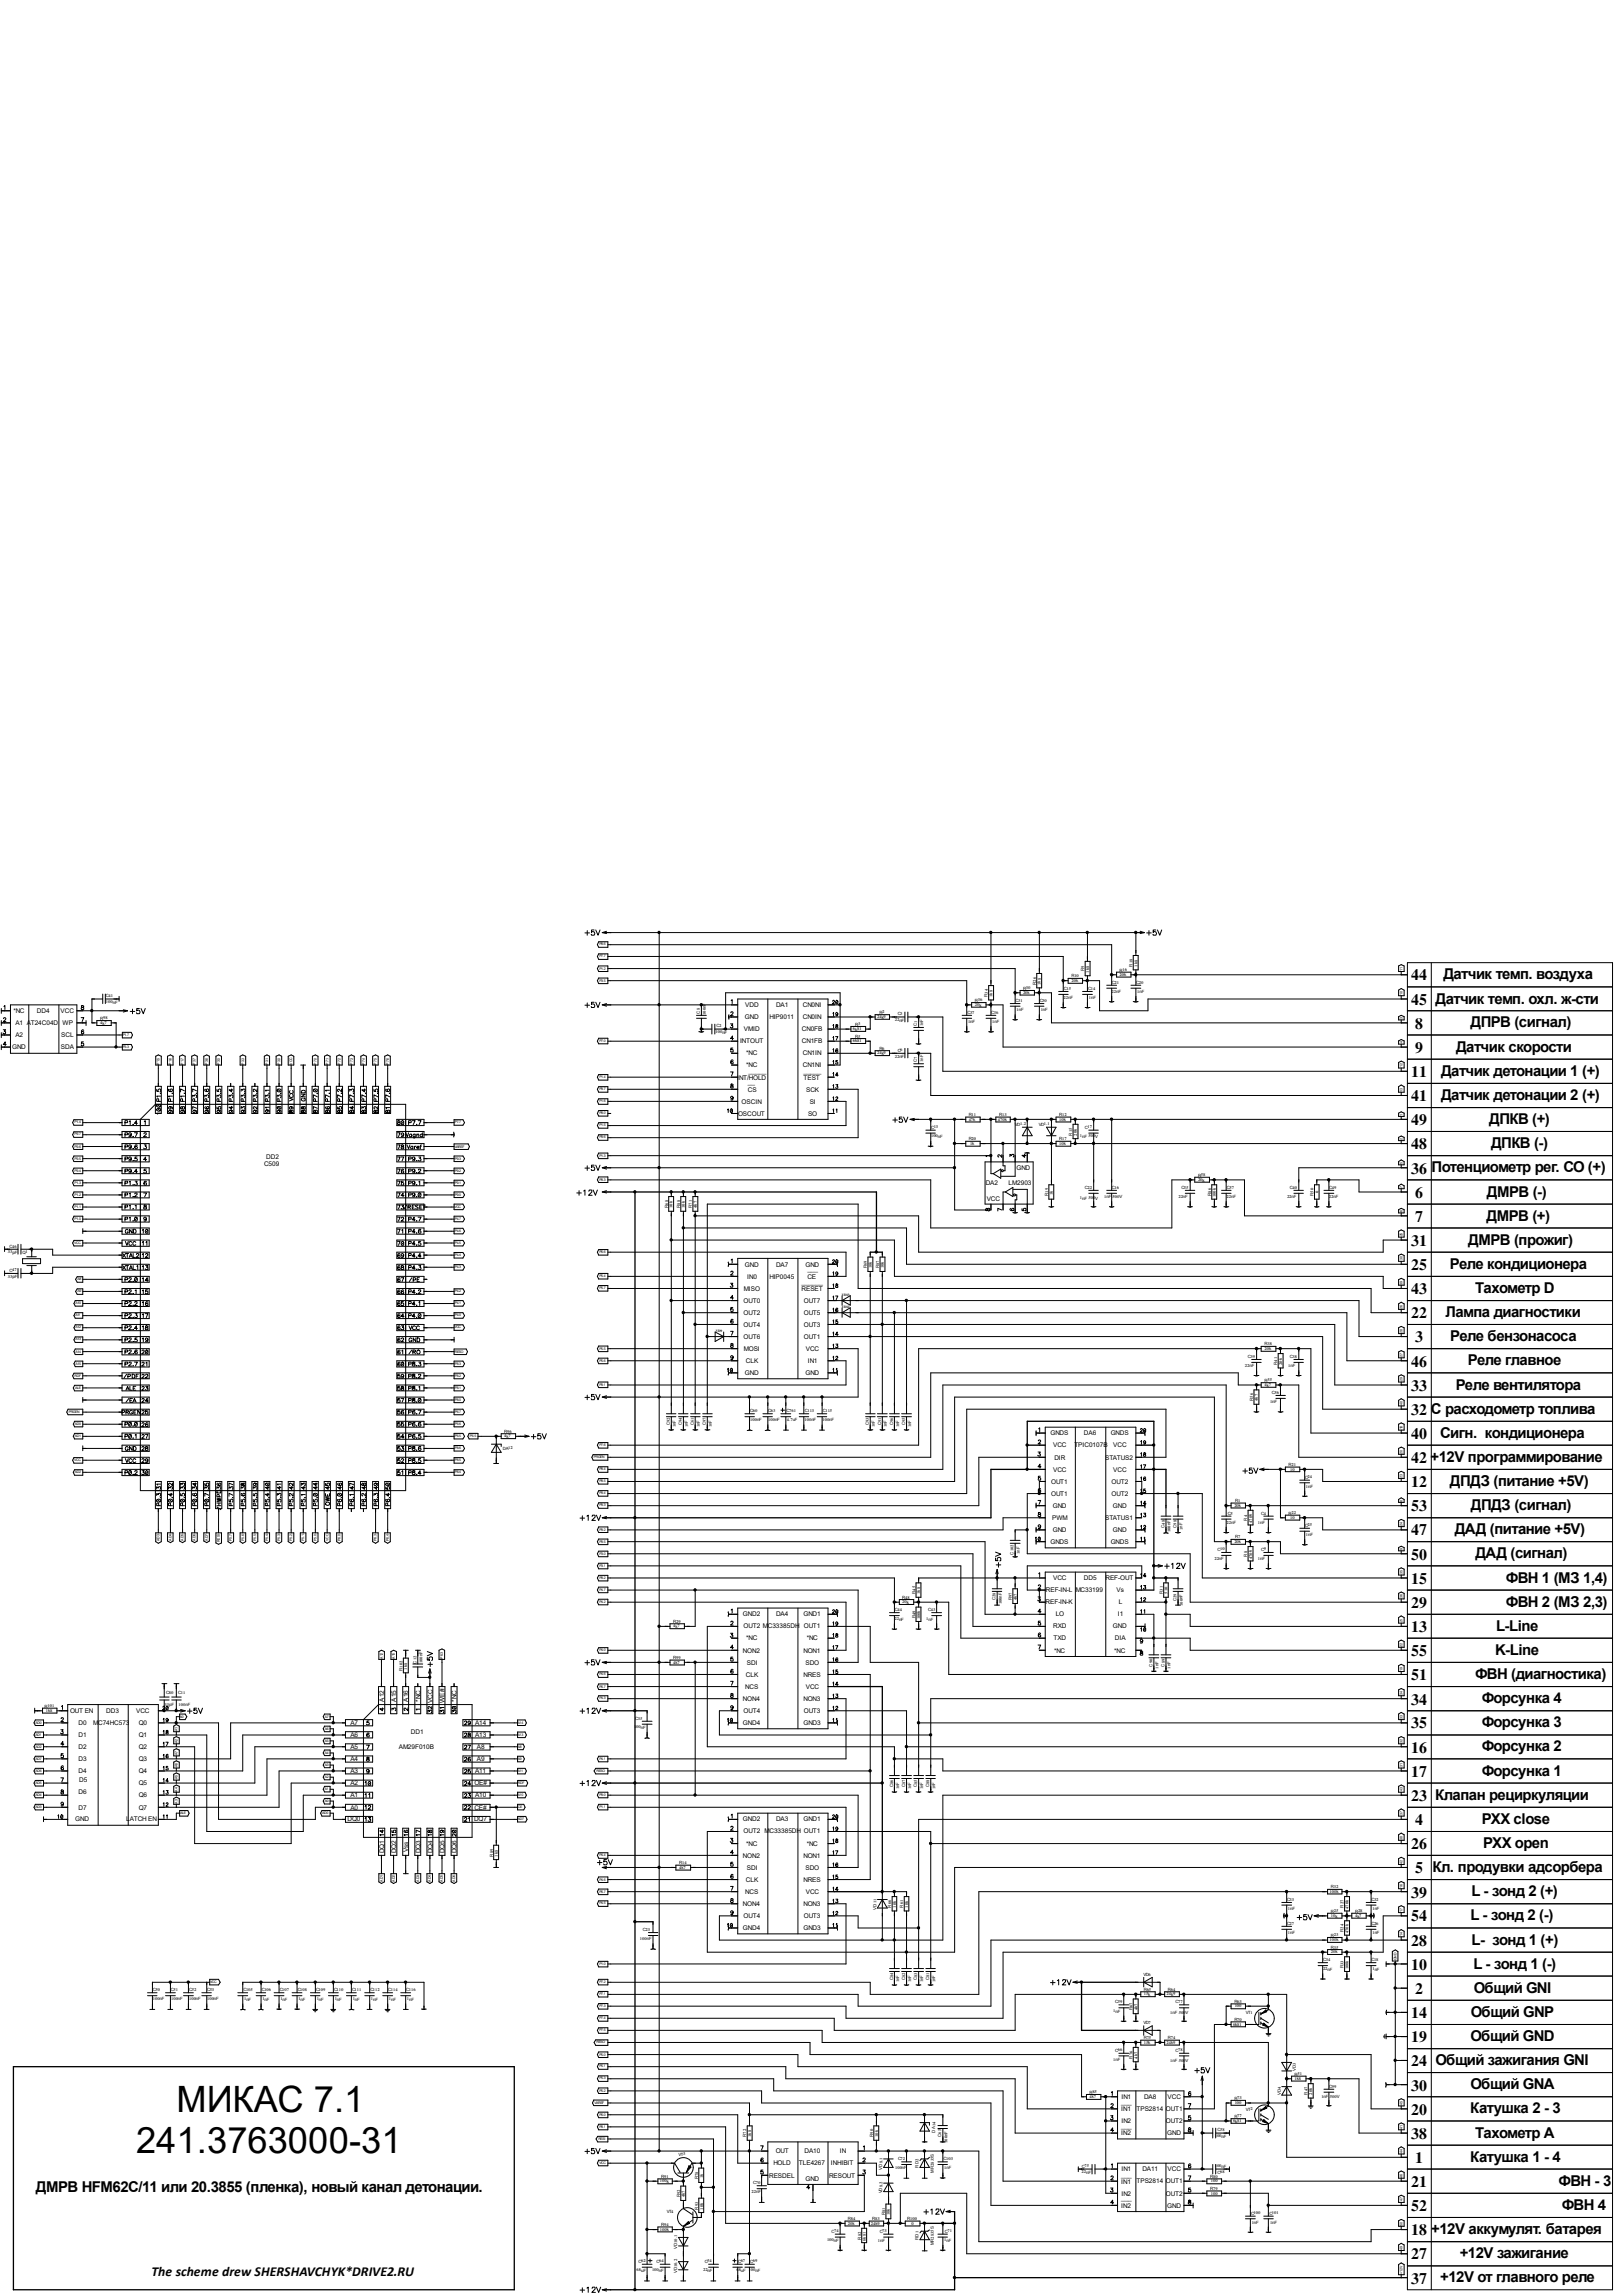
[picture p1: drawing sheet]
<svg xmlns="http://www.w3.org/2000/svg" width="210mm" height="297mm" viewBox="0 0 210 297" stroke-linecap="round" stroke-linejoin="round" font-family="sans-serif">
<defs><g id="words">
<g font-size="4.7">
<text x="22.8" y="273.4">МИКАС 7.1</text>
<text x="17.6" y="278.6">241.3763000-31</text>
</g>
<g font-size="2.1">
<text x="182.6" y="130">45</text>
<text x="182.6" y="126.9">44</text>
<text x="183.1" y="133.1">8</text>
<text x="183.1" y="136.3">9</text>
<text x="182.6" y="139.4">11</text>
<text x="182.6" y="142.5">41</text>
<text x="182.6" y="148.8">48</text>
<text x="182.6" y="145.6">49</text>
<text x="182.6" y="151.9">36</text>
<text x="183.1" y="155">6</text>
<text x="182.6" y="161.2">31</text>
<text x="183.1" y="158.1">7</text>
<text x="182.6" y="167.5">43</text>
<text x="182.6" y="164.4">25</text>
<text x="182.6" y="170.6">22</text>
<text x="183.1" y="173.7">3</text>
<text x="182.6" y="176.9">46</text>
<text x="182.6" y="180">33</text>
<text x="182.6" y="183.1">32 С расходометр топлива</text>
<text x="182.6" y="186.2">40</text>
<text x="182.6" y="189.4">42 +12V программирование</text>
<text x="182.6" y="195.6">53</text>
<text x="182.6" y="192.5">12</text>
<text x="182.6" y="198.7">47</text>
<text x="182.6" y="201.8">50</text>
<text x="182.6" y="208.1">29</text>
<text x="182.6" y="205">15</text>
<text x="182.6" y="214.3">55</text>
<text x="182.6" y="211.2">13</text>
<text x="182.6" y="217.5">51</text>
<text x="182.6" y="220.6">34</text>
<text x="182.6" y="223.7">35</text>
<text x="182.6" y="226.8">16</text>
<text x="182.6" y="233.1">23</text>
<text x="182.6" y="230">17</text>
<text x="182.6" y="239.3">26</text>
<text x="183.1" y="236.2">4</text>
<text x="182.6" y="245.6">39</text>
<text x="183.1" y="242.4">5</text>
<text x="182.6" y="251.8">28</text>
<text x="182.6" y="248.7">54</text>
<text x="182.6" y="254.9">10</text>
<text x="182.6" y="261.2">14</text>
<text x="183.1" y="258.1">2</text>
<text x="182.6" y="264.3">19</text>
<text x="182.6" y="267.4">24</text>
<text x="182.6" y="273.7">20</text>
<text x="182.6" y="270.6">30</text>
<text x="182.6" y="276.8">38</text>
<text x="183.1" y="279.9">1</text>
<text x="182.6" y="283">21</text>
<text x="182.6" y="286.2">52</text>
<text x="182.6" y="292.4">27</text>
<text x="182.6" y="289.3">18</text>
<text x="182.6" y="295.5">37</text>
</g>
<g font-size="1.9">
<text x="185.8" y="129.9">Датчик темп. охл. ж-сти</text>
<text x="186.8" y="126.7">Датчик темп. воздуха</text>
<text x="188.4" y="136.1">Датчик скорости</text>
<text x="190.3" y="133">ДПРВ (сигнал)</text>
<text x="186.5" y="139.2">Датчик детонации 1 (+)</text>
<text x="186.5" y="142.4">Датчик детонации 2 (+)</text>
<text x="192.7" y="145.5">ДПКВ (+)</text>
<text x="193" y="148.6">ДПКВ (-)</text>
<text x="185.3" y="151.7">Потенциометр рег. СО (+)</text>
<text x="192.4" y="154.9">ДМРВ (-)</text>
<text x="190" y="161.1">ДМРВ (прожиг)</text>
<text x="192.4" y="158">ДМРВ (+)</text>
<text x="187.6" y="164.2">Реле кондиционера</text>
<text x="190.9" y="167.3">Тахометр D</text>
<text x="187" y="170.5">Лампа диагностики</text>
<text x="187.7" y="173.6">Реле бензонасоса</text>
<text x="188.4" y="179.8">Реле вентилятора</text>
<text x="189.9" y="176.7">Реле главное</text>
<text x="186.4" y="186.1">Сигн. кондиционера</text>
<text x="187.6" y="192.3">ДПДЗ (питание +5V)</text>
<text x="190.3" y="195.5">ДПДЗ (сигнал)</text>
<text x="188.3" y="198.6">ДАД (питание +5V)</text>
<text x="190.9" y="201.7">ДАД (сигнал)</text>
<text x="194.9" y="207.9">ФВН 2 (МЗ 2,3)</text>
<text x="194.9" y="204.8">ФВН 1 (МЗ 1,4)</text>
<text x="193.5" y="214.2">K-Line</text>
<text x="193.6" y="211.1">L-Line</text>
<text x="190.9" y="217.3">ФВН (диагностика)</text>
<text x="191.7" y="220.4">Форсунка 4</text>
<text x="191.7" y="223.6">Форсунка 3</text>
<text x="191.7" y="226.7">Форсунка 2</text>
<text x="185.7" y="232.9">Клапан рециркуляции</text>
<text x="191.7" y="229.8">Форсунка 1</text>
<text x="191.8" y="236.1">РХХ close</text>
<text x="191.9" y="239.2">РХХ open</text>
<text x="185.4" y="242.3">Кл. продувки адсорбера</text>
<text x="190.4" y="245.4">L - зонд 2 (+)</text>
<text x="190.3" y="248.5">L - зонд 2 (-)</text>
<text x="190.4" y="251.7">L- зонд 1 (+)</text>
<text x="190.7" y="254.8">L - зонд 1 (-)</text>
<text x="190.7" y="257.9">Общий GNI</text>
<text x="190.3" y="261">Общий GNP</text>
<text x="185.8" y="267.3">Общий зажигания GNI</text>
<text x="190.3" y="264.2">Общий GND</text>
<text x="190.2" y="273.5">Катушка 2 - 3</text>
<text x="190.3" y="270.4">Общий GNA</text>
<text x="190.2" y="279.8">Катушка 1 - 4</text>
<text x="190.9" y="276.6">Тахометр А</text>
<text x="4.7" y="283.7">ДМРВ HFM62C/11 или 20.3855 (пленка), новый канал детонации.</text>
<text x="201.7" y="282.9">ФВН - 3</text>
<text x="202.1" y="286">ФВН 4</text>
<text x="185.2" y="289.1">+12V аккумулят. батарея</text>
<text x="188.9" y="292.3">+12V зажигание</text>
<text x="186.4" y="295.4">+12V от главного реле</text>
</g>
<text font-size="1.8" x="19.6" y="294.6">The scheme drew SHERSHAVCHYK*DRIVE2.RU</text>
<g font-size=".8">
<text x="1.7" y="131.1">*NC</text>
<text x="4.8" y="131.1">DD4</text>
<text x="7.8" y="131.1">VCC</text>
<text x="96.4" y="131.9">GND</text>
<text x="96.4" y="130.3">VDD</text>
<text x="99.6" y="131.9">HIP9011</text>
<text x="100.4" y="130.3">DA1</text>
<text x="103.9" y="130.3">CN0NI</text>
<text x="103.9" y="131.9">CN0IN</text>
<text x="1.6" y="135.8">GND</text>
<text x="2" y="132.7">A1 AT24C04D</text>
<text x="2" y="134.2">A2</text>
<text x="7.9" y="135.8">SDA</text>
<text x="7.9" y="134.2">SCL</text>
<text x="8.1" y="132.7">WP</text>
<text x="95.8" y="135">INTOUT</text>
<text x="96.3" y="133.4">VMID</text>
<text x="96.6" y="136.6">*NC</text>
<text x="103.8" y="135">CN1FB</text>
<text x="103.8" y="133.4">CN0FB</text>
<text x="103.9" y="136.6">CN1IN</text>
<text x="95.4" y="139.7">INT/HOLD</text>
<text x="96" y="142.8">OSCIN</text>
<text x="96.6" y="138.1">*NC</text>
<text x="96.8" y="140.3">__</text>
<text x="96.8" y="141.3">CS</text>
<text x="96.9" y="138.8">_____</text>
<text x="103.9" y="138.1">CN1NI</text>
<text x="104" y="138.8">_____</text>
<text x="104" y="139.7">TEST</text>
<text x="104.3" y="141.3">SCK</text>
<text x="104.8" y="142.8">SI</text>
<text x="95.5" y="144.4">OSCOUT</text>
<text x="104.6" y="144.4">SO</text>
<text x="34.2" y="150.9">C509</text>
<text x="34.5" y="150">DD2</text>
<text x="127.6" y="153.4">DA2</text>
<text x="127.7" y="155.5">VCC</text>
<text x="130.5" y="153.4">LM2903</text>
<text x="131.5" y="151.4">GND</text>
<text x="96.3" y="167">MISO</text>
<text x="96.4" y="163.9">GND</text>
<text x="96.7" y="165.5">IN0</text>
<text x="99.6" y="165.5">HIP0045</text>
<text x="100.4" y="163.9">DA7</text>
<text x="103.7" y="166.1">______</text>
<text x="103.7" y="167">RESET</text>
<text x="104.2" y="163.9">GND</text>
<text x="104.5" y="164.5">___</text>
<text x="104.5" y="165.5">CE</text>
<text x="96.2" y="171.7">OUT4</text>
<text x="96.2" y="170.1">OUT2</text>
<text x="96.2" y="168.6">OUT0</text>
<text x="96.2" y="173.3">OUT6</text>
<text x="104" y="171.7">OUT3</text>
<text x="104" y="170.1">OUT5</text>
<text x="104" y="168.6">OUT7</text>
<text x="104" y="173.3">OUT1</text>
<text x="96.3" y="174.8">MOSI</text>
<text x="96.4" y="178">GND</text>
<text x="96.5" y="176.4">CLK</text>
<text x="104.2" y="178">GND</text>
<text x="104.3" y="174.8">VCC</text>
<text x="104.5" y="176.4">IN1</text>
<text x="135.9" y="185.8">GNDS</text>
<text x="140.3" y="185.8">DA6</text>
<text x="143.7" y="185.8">GNDS</text>
<text x="136.3" y="187.3">VCC</text>
<text x="136.3" y="190.5">VCC</text>
<text x="136.4" y="188.9">DIR</text>
<text x="139" y="187.3">TPIC0107B</text>
<text x="143" y="188.9">STATUS2</text>
<text x="144.1" y="187.3">VCC</text>
<text x="144.1" y="190.5">VCC</text>
<text x="136" y="193.6">OUT1</text>
<text x="136" y="192">OUT1</text>
<text x="136.1" y="196.7">PWM</text>
<text x="136.2" y="195.1">GND</text>
<text x="143" y="196.7">STATUS1</text>
<text x="143.8" y="193.6">OUT2</text>
<text x="143.8" y="192">OUT2</text>
<text x="144" y="195.1">GND</text>
<text x="135.9" y="199.8">GNDS</text>
<text x="136.2" y="198.2">GND</text>
<text x="143.7" y="199.8">GNDS</text>
<text x="144" y="198.2">GND</text>
<text x="96.1" y="209.2">GND2</text>
<text x="100.4" y="209.2">DA4</text>
<text x="104" y="209.2">GND1</text>
<text x="135.3" y="207.6">REF-IN-K</text>
<text x="135.3" y="206.1">REF-IN-L</text>
<text x="136.3" y="204.5">VCC</text>
<text x="136.6" y="209.2">LO</text>
<text x="139.2" y="206.1">MC33199</text>
<text x="140.3" y="204.5">DD5</text>
<text x="143" y="204.5">REF-OUT</text>
<text x="144.5" y="206.1">Vs</text>
<text x="144.7" y="209.2">I1</text>
<text x="144.8" y="207.6">L</text>
<text x="96.1" y="213.9">NON2</text>
<text x="96.2" y="210.7">OUT2 MC33385DH</text>
<text x="96.6" y="212.3">*NC</text>
<text x="96.6" y="215.4">SDI</text>
<text x="104" y="213.9">NON1</text>
<text x="104" y="210.7">OUT1</text>
<text x="104.2" y="215.4">SDO</text>
<text x="104.4" y="212.3">*NC</text>
<text x="136.3" y="210.7">RXD</text>
<text x="136.3" y="212.3">TXD</text>
<text x="136.4" y="213.9">*NC</text>
<text x="144" y="210.7">GND</text>
<text x="144.2" y="213.9">*NC</text>
<text x="144.3" y="212.3">DIA</text>
<text x="9.1" y="221.7">OUT EN</text>
<text x="13.8" y="221.7">DD3</text>
<text x="17.6" y="221.7">VCC</text>
<text x="49.7" y="220.2" transform="rotate(-90 49.7 220.2)">A12</text>
<text x="51.3" y="220.2" transform="rotate(-90 51.3 220.2)">A15</text>
<text x="52.8" y="220.2" transform="rotate(-90 52.8 220.2)">A16</text>
<text x="54.4" y="220.3" transform="rotate(-90 54.4 220.3)">*NC</text>
<text x="56" y="220.4" transform="rotate(-90 56 220.4)">VCC</text>
<text x="57.5" y="220.4" transform="rotate(-90 57.5 220.4)">WE#</text>
<text x="59.1" y="220.3" transform="rotate(-90 59.1 220.3)">*NC</text>
<text x="96.1" y="220.1">NON4</text>
<text x="96.2" y="221.7">OUT4</text>
<text x="96.4" y="218.6">NCS</text>
<text x="96.5" y="217">CLK</text>
<text x="104" y="220.1">NON3</text>
<text x="104" y="217">NRES</text>
<text x="104" y="221.7">OUT3</text>
<text x="104.3" y="218.6">VCC</text>
<text x="10.2" y="227.9">D3</text>
<text x="10.2" y="224.8">D1</text>
<text x="10.2" y="223.2">D0</text>
<text x="10.2" y="226.4">D2</text>
<text x="12.1" y="223.2">MC74HC573</text>
<text x="17.9" y="227.9">Q3</text>
<text x="17.9" y="224.8">Q1</text>
<text x="17.9" y="223.2">Q0</text>
<text x="17.9" y="226.4">Q2</text>
<text x="45.3" y="226.4">A5</text>
<text x="45.3" y="223.2">A7</text>
<text x="45.3" y="227.9">A4</text>
<text x="45.3" y="224.8">A6</text>
<text x="51.6" y="226.4">AM29F010B</text>
<text x="53.2" y="224.4">DD1</text>
<text x="61.5" y="223.2">A14</text>
<text x="61.5" y="224.8">A13</text>
<text x="61.7" y="226.4">A8</text>
<text x="61.7" y="227.9">A9</text>
<text x="96.1" y="223.2">GND4</text>
<text x="104" y="223.2">GND3</text>
<text x="10.2" y="232.2">D6</text>
<text x="10.2" y="229.5">D4</text>
<text x="10.2" y="230.7">D5</text>
<text x="17.9" y="232.6">Q6</text>
<text x="17.9" y="229.5">Q4</text>
<text x="17.9" y="231.1">Q5</text>
<text x="45.3" y="231.1">A2</text>
<text x="45.3" y="232.6">A1</text>
<text x="45.3" y="229.5">A3</text>
<text x="61.4" y="231.1">OE#</text>
<text x="61.5" y="232.6">A10</text>
<text x="61.5" y="229.5">A11</text>
<text x="9.7" y="235.7">GND</text>
<text x="10.2" y="234.2">D7</text>
<text x="16.3" y="235.7">LATCH EN</text>
<text x="17.9" y="234.2">Q7</text>
<text x="45" y="235.7">DQ0</text>
<text x="45.3" y="234.2">A0</text>
<text x="49.7" y="239.9" transform="rotate(-90 49.7 239.9)">DQ1</text>
<text x="51.3" y="239.9" transform="rotate(-90 51.3 239.9)">DQ2</text>
<text x="52.8" y="239.7" transform="rotate(-90 52.8 239.7)">Vss</text>
<text x="54.4" y="239.9" transform="rotate(-90 54.4 239.9)">DQ3</text>
<text x="56" y="239.9" transform="rotate(-90 56 239.9)">DQ4</text>
<text x="57.5" y="239.9" transform="rotate(-90 57.5 239.9)">DQ5</text>
<text x="59.1" y="239.9" transform="rotate(-90 59.1 239.9)">DQ6</text>
<text x="61.3" y="235.7">DQ7</text>
<text x="61.4" y="234.2">CE#</text>
<text x="96.1" y="235.7">GND2</text>
<text x="96.2" y="237.3">OUT2 MC33385DH OUT1</text>
<text x="96.6" y="238.8">*NC</text>
<text x="100.4" y="235.7">DA3</text>
<text x="104" y="235.7">GND1</text>
<text x="104.4" y="238.8">*NC</text>
<text x="96.1" y="240.4">NON2</text>
<text x="96.4" y="245.1">NCS</text>
<text x="96.5" y="243.5">CLK</text>
<text x="96.6" y="242">SDI</text>
<text x="104" y="243.5">NRES</text>
<text x="104" y="240.4">NON1</text>
<text x="104.2" y="242">SDO</text>
<text x="104.3" y="245.1">VCC</text>
<text x="96.1" y="246.7">NON4</text>
<text x="96.1" y="249.8">GND4</text>
<text x="96.2" y="248.2">OUT4</text>
<text x="104" y="246.7">NON3</text>
<text x="104" y="249.8">GND3</text>
<text x="104" y="248.2">OUT3</text>
<text x="145.1" y="272.3">___</text>
<text x="145.1" y="273.2">IN1</text>
<text x="145.1" y="275.4">___</text>
<text x="145.1" y="271.7">IN1</text>
<text x="145.1" y="274.8">IN2</text>
<text x="147.1" y="273.2">TPS2814</text>
<text x="148" y="271.7">DA8</text>
<text x="150.9" y="273.2">OUT1</text>
<text x="150.9" y="274.8">OUT2</text>
<text x="151.1" y="271.7">VCC</text>
<text x="99.5" y="281.8">RESDEL</text>
<text x="100.1" y="280.2">HOLD</text>
<text x="100.4" y="278.7">OUT</text>
<text x="103.4" y="280.2">TLE4267</text>
<text x="104.1" y="278.7">DA10</text>
<text x="107.3" y="281.8">RESOUT</text>
<text x="107.5" y="280.2">INHIBIT</text>
<text x="108.7" y="278.7">IN</text>
<text x="145.1" y="281.7">___</text>
<text x="145.1" y="276.4">IN2</text>
<text x="145.1" y="281">IN1</text>
<text x="147.8" y="281">DA11</text>
<text x="151" y="276.3">GND</text>
<text x="151.1" y="281">VCC</text>
<text x="104.2" y="282.2">GND</text>
<text x="145.1" y="282.6">IN1</text>
<text x="145.1" y="284.8">___</text>
<text x="145.1" y="285.7">IN2</text>
<text x="145.1" y="284.1">IN2</text>
<text x="147.1" y="282.6">TPS2814</text>
<text x="150.9" y="282.6">OUT1</text>
<text x="150.9" y="284.1">OUT2</text>
<text x="151" y="285.7">GND</text>
</g>
<g font-size=".6">
<text x="140.3" y="125.7" transform="rotate(-90 140.3 125.7)">R9</text>
<text x="140.9" y="125.6" transform="rotate(-90 140.9 125.6)">k</text>
<text x="140.9" y="125.9" transform="rotate(-90 140.9 125.9)">1 8</text>
<text x="144.9" y="125.7">R16</text>
<text x="146.6" y="125.1" transform="rotate(-90 146.6 125.1)">R18</text>
<text x="147.2" y="124.8" transform="rotate(-90 147.2 124.8)">k</text>
<text x="147.2" y="125.1" transform="rotate(-90 147.2 125.1)">1 8</text>
<text x="13" y="132">R98</text>
<text x="13.7" y="129.8">100nF</text>
<text x="13.7" y="129.1">C41</text>
<text x="90.5" y="131.2" transform="rotate(-90 90.5 131.2)">C8</text>
<text x="91.4" y="131.4" transform="rotate(-90 91.4 131.4)">100nF</text>
<text x="113.5" y="131.8">24 9</text>
<text x="113.8" y="131.2">R2</text>
<text x="114.1" y="131.8">k</text>
<text x="116.2" y="131.4">C3</text>
<text x="125.2" y="131.2">C37</text>
<text x="126.2" y="130.2">20k</text>
<text x="126.2" y="129.6">R36</text>
<text x="127.8" y="129" transform="rotate(-90 127.8 129)">R34</text>
<text x="128.3" y="131.2">C36</text>
<text x="128.4" y="128.7" transform="rotate(-90 128.4 128.7)">k</text>
<text x="128.4" y="129" transform="rotate(-90 128.4 129)">1 8</text>
<text x="131.4" y="129.7">C31</text>
<text x="131.5" y="130.9">1nF</text>
<text x="132.4" y="128.7">20k</text>
<text x="132.4" y="128.1">R30</text>
<text x="134.1" y="127.5" transform="rotate(-90 134.1 127.5)">R26</text>
<text x="134.5" y="129.7">C30</text>
<text x="134.7" y="127.2" transform="rotate(-90 134.7 127.2)">k</text>
<text x="134.7" y="130.9">1nF</text>
<text x="134.7" y="127.5" transform="rotate(-90 134.7 127.5)">1 8</text>
<text x="137.6" y="129.3">22nF</text>
<text x="137.7" y="128.1">C15</text>
<text x="138.6" y="127.1">20k</text>
<text x="138.6" y="126.5">R10</text>
<text x="140.8" y="128.1">C14</text>
<text x="140.9" y="129.3">1nF</text>
<text x="143.8" y="128.5">22nF</text>
<text x="143.9" y="127.3">C21</text>
<text x="144.9" y="126.3">20k</text>
<text x="147" y="127.3">C20</text>
<text x="147.2" y="128.5">1nF</text>
<text x="13" y="132.5">4 7</text>
<text x="13.3" y="132.6">k</text>
<text x="92.6" y="133.7">100nF</text>
<text x="92.7" y="133">C2</text>
<text x="110.4" y="134.9">6 81</text>
<text x="110.4" y="133.4">6 81</text>
<text x="110.7" y="134.9">k</text>
<text x="110.7" y="134.3">R5</text>
<text x="110.7" y="133.4">k</text>
<text x="110.7" y="132.8">R3</text>
<text x="113.5" y="136.4">24 9</text>
<text x="113.8" y="135.9">R6</text>
<text x="114.1" y="136.5">k</text>
<text x="115.8" y="136.9">22nF</text>
<text x="115.8" y="132.2">22nF</text>
<text x="116.2" y="136.1">C6</text>
<text x="118.7" y="137.4" transform="rotate(-90 118.7 137.4)">C7</text>
<text x="118.7" y="132.8" transform="rotate(-90 118.7 132.8)">C1</text>
<text x="119.5" y="137.5" transform="rotate(-90 119.5 137.5)">1nF</text>
<text x="119.5" y="132.8" transform="rotate(-90 119.5 132.8)">1nF</text>
<text x="125.3" y="132.4">1nF</text>
<text x="128.4" y="132.4">1nF</text>
<text x="120.5" y="146.1">C13</text>
<text x="120.5" y="147.2">100nF</text>
<text x="125.3" y="147.6">R20</text>
<text x="125.3" y="145">47k</text>
<text x="125.3" y="144.4">R11</text>
<text x="125.5" y="148.2">1k</text>
<text x="129.1" y="145">470k</text>
<text x="129.3" y="144.4">R13</text>
<text x="131.3" y="145.7">VD1.2</text>
<text x="134.4" y="145.7">VD1.1</text>
<text x="137.1" y="148.2">10k</text>
<text x="137.1" y="147.6">R17</text>
<text x="137.1" y="145">10k</text>
<text x="137.1" y="144.4">R12</text>
<text x="138.7" y="147" transform="rotate(-90 138.7 147)">R15</text>
<text x="139.4" y="147" transform="rotate(-90 139.4 147)">20k</text>
<text x="139.7" y="147.2">1nF 500V</text>
<text x="140.4" y="146.1">C17</text>
<text x="135.6" y="154.8" transform="rotate(-90 135.6 154.8)">R19</text>
<text x="136.2" y="154.6" transform="rotate(-90 136.2 154.6)">1k</text>
<text x="139.7" y="155.2">1nF 500V</text>
<text x="140.4" y="153.9">C22</text>
<text x="142.9" y="155">1nF 500V</text>
<text x="143.9" y="153.9">C16</text>
<text x="152.5" y="155">22nF</text>
<text x="152.9" y="153.9">C55</text>
<text x="155" y="152.9">20k</text>
<text x="155" y="152.3">R58</text>
<text x="156.7" y="154.8" transform="rotate(-90 156.7 154.8)">R86</text>
<text x="157.3" y="154.9" transform="rotate(-90 157.3 154.9)">100k</text>
<text x="158.7" y="155">22nF</text>
<text x="158.7" y="153.9">C57</text>
<text x="166.5" y="155">22nF</text>
<text x="166.9" y="153.9">C40</text>
<text x="170" y="154.8" transform="rotate(-90 170 154.8)">R50</text>
<text x="170.6" y="154.4" transform="rotate(-90 170.6 154.4)">0</text>
<text x="172" y="155">22nF</text>
<text x="172" y="153.9">C49</text>
<text x="1.2" y="161.5">C46</text>
<text x="86.4" y="156.3" transform="rotate(-90 86.4 156.3)">R68</text>
<text x="87" y="156.3" transform="rotate(-90 87 156.3)">10k</text>
<text x="88" y="156.3" transform="rotate(-90 88 156.3)">R88</text>
<text x="88.6" y="156.3" transform="rotate(-90 88.6 156.3)">10k</text>
<text x="89.5" y="156.3" transform="rotate(-90 89.5 156.3)">R71</text>
<text x="90.2" y="156" transform="rotate(-90 90.2 156)">k</text>
<text x="90.2" y="156.3" transform="rotate(-90 90.2 156.3)">4 7</text>
<text x="1" y="165.4">33pF</text>
<text x="1" y="162.2">33pF</text>
<text x="1.2" y="164.6">C47</text>
<text x="2.9" y="162.3">Q1</text>
<text x="112.2" y="164.2" transform="rotate(-90 112.2 164.2)">R69</text>
<text x="112.8" y="164.2" transform="rotate(-90 112.8 164.2)">10k</text>
<text x="113.7" y="164.2" transform="rotate(-90 113.7 164.2)">R87</text>
<text x="114.4" y="164.2" transform="rotate(-90 114.4 164.2)">10k</text>
<text x="161.1" y="176.9">22nF</text>
<text x="161.5" y="175.7">C39</text>
<text x="163.6" y="174.7">20k</text>
<text x="163.6" y="174.1">R38</text>
<text x="163.6" y="179.4">4 7</text>
<text x="163.6" y="178.8">R55</text>
<text x="163.9" y="179.5">k</text>
<text x="165.3" y="176.6" transform="rotate(-90 165.3 176.6)">R41</text>
<text x="165.9" y="176.7" transform="rotate(-90 165.9 176.7)">20k</text>
<text x="166.7" y="176.9">1nF</text>
<text x="166.9" y="175.7">C38</text>
<text x="65.2" y="185.5">R96</text>
<text x="86.7" y="184.4" transform="rotate(-90 86.7 184.4)">C92</text>
<text x="87.5" y="184.7" transform="rotate(-90 87.5 184.7)">1nF</text>
<text x="88.2" y="184.4" transform="rotate(-90 88.2 184.4)">C94</text>
<text x="89" y="184.7" transform="rotate(-90 89 184.7)">1nF</text>
<text x="89.8" y="184.4" transform="rotate(-90 89.8 184.4)">C61</text>
<text x="90.6" y="184.7" transform="rotate(-90 90.6 184.7)">1nF</text>
<text x="91.4" y="184.4" transform="rotate(-90 91.4 184.4)">C97</text>
<text x="92.1" y="184.7" transform="rotate(-90 92.1 184.7)">1nF</text>
<text x="97.1" y="182.8">C60</text>
<text x="97.1" y="183.9">100nF</text>
<text x="99.4" y="182.8">C63</text>
<text x="99.4" y="183.9">100nF</text>
<text x="101.8" y="182.8">C761</text>
<text x="101.8" y="183.9">4.7uF</text>
<text x="104.1" y="183.9">100nF</text>
<text x="104.1" y="182.8">C113</text>
<text x="106.4" y="183.9">100nF</text>
<text x="106.5" y="182.8">C115</text>
<text x="112.4" y="184.4" transform="rotate(-90 112.4 184.4)">C93</text>
<text x="113.2" y="184.7" transform="rotate(-90 113.2 184.7)">1nF</text>
<text x="114" y="184.4" transform="rotate(-90 114 184.4)">C91</text>
<text x="114.8" y="184.7" transform="rotate(-90 114.8 184.7)">1nF</text>
<text x="115.6" y="184.4" transform="rotate(-90 115.6 184.4)">C96</text>
<text x="116.3" y="184.7" transform="rotate(-90 116.3 184.7)">1nF</text>
<text x="117.1" y="184.4" transform="rotate(-90 117.1 184.4)">C95</text>
<text x="117.9" y="184.7" transform="rotate(-90 117.9 184.7)">1nF</text>
<text x="162.2" y="181.3" transform="rotate(-90 162.2 181.3)">R56</text>
<text x="162.8" y="181" transform="rotate(-90 162.8 181)">k</text>
<text x="162.8" y="181.3" transform="rotate(-90 162.8 181.3)">4 7</text>
<text x="164.3" y="181.6">1nF</text>
<text x="164.6" y="180.4">C56</text>
<text x="65.1" y="187.6">DA12</text>
<text x="65.2" y="186">4 7</text>
<text x="65.5" y="186.1">k</text>
<text x="166.8" y="189.7">R21</text>
<text x="167" y="190.3">10</text>
<text x="168.9" y="191.3">C24</text>
<text x="150.7" y="197.7" transform="rotate(-90 150.7 197.7)">C48</text>
<text x="152.2" y="197.7" transform="rotate(-90 152.2 197.7)">C98</text>
<text x="153" y="198" transform="rotate(-90 153 198)">1nF</text>
<text x="158.7" y="197.2">22nF</text>
<text x="158.9" y="196">C5</text>
<text x="159.7" y="195">20k</text>
<text x="159.9" y="194.4">R1</text>
<text x="161.4" y="196.8" transform="rotate(-90 161.4 196.8)">R4</text>
<text x="162" y="197.1" transform="rotate(-90 162 197.1)">470k</text>
<text x="162.8" y="197.2">1nF</text>
<text x="163.2" y="196">C4</text>
<text x="166.8" y="196">R22</text>
<text x="167" y="196.6">10</text>
<text x="168.9" y="197.6">C25</text>
<text x="169" y="192.5">1nF</text>
<text x="131.1" y="201.2" transform="rotate(-90 131.1 201.2)">C102</text>
<text x="132" y="201.1" transform="rotate(-90 132 201.1)">1nF</text>
<text x="151.5" y="198.3" transform="rotate(-90 151.5 198.3)">100nF</text>
<text x="157.1" y="201.9">22nF</text>
<text x="157.6" y="200.7">C10</text>
<text x="159.7" y="199.7">20k</text>
<text x="159.9" y="199.1">R7</text>
<text x="161.4" y="201.5" transform="rotate(-90 161.4 201.5)">R8</text>
<text x="162" y="201.8" transform="rotate(-90 162 201.8)">470k</text>
<text x="162.8" y="201.9">1nF</text>
<text x="163.2" y="200.7">C9</text>
<text x="169" y="198.8">1nF</text>
<text x="115.7" y="209.7">22nF</text>
<text x="115.8" y="208.5">C44</text>
<text x="116.8" y="207.5">20k</text>
<text x="116.8" y="206.9">R48</text>
<text x="118.4" y="209.4" transform="rotate(-90 118.4 209.4)">R49</text>
<text x="118.4" y="206.3" transform="rotate(-90 118.4 206.3)">R45</text>
<text x="119.1" y="206" transform="rotate(-90 119.1 206)">k</text>
<text x="119.1" y="209.6" transform="rotate(-90 119.1 209.6)">100k</text>
<text x="119.1" y="206.3" transform="rotate(-90 119.1 206.3)">1 8</text>
<text x="119.8" y="209.7">1nF</text>
<text x="120.1" y="208.5">C43</text>
<text x="128.8" y="207.1" transform="rotate(-90 128.8 207.1)">C28</text>
<text x="129.6" y="207.6" transform="rotate(-90 129.6 207.6)">100nF</text>
<text x="130.9" y="207.1" transform="rotate(-90 130.9 207.1)">R97</text>
<text x="131.6" y="206.8" transform="rotate(-90 131.6 206.8)">k</text>
<text x="131.6" y="207.1" transform="rotate(-90 131.6 207.1)">4 7</text>
<text x="150.5" y="206.3" transform="rotate(-90 150.5 206.3)">R31</text>
<text x="151.1" y="206.2" transform="rotate(-90 151.1 206.2)">510</text>
<text x="152.2" y="207.3" transform="rotate(-90 152.2 207.3)">C29</text>
<text x="153" y="207.9" transform="rotate(-90 153 207.9)">100nF</text>
<text x="52.7" y="215.8" transform="rotate(-90 52.7 215.8)">k</text>
<text x="53.9" y="215.3" transform="rotate(-90 53.9 215.3)">C12</text>
<text x="54.7" y="215.3" transform="rotate(-90 54.7 215.3)">100nF</text>
<text x="87.1" y="210.6">4 7</text>
<text x="87.1" y="210.1">R29</text>
<text x="87.1" y="215.3">4 7</text>
<text x="87.1" y="214.7">R99</text>
<text x="87.4" y="210.7">k</text>
<text x="87.4" y="215.3">k</text>
<text x="149.1" y="215.7" transform="rotate(-90 149.1 215.7)">C90</text>
<text x="149.9" y="215.9" transform="rotate(-90 149.9 215.9)">1nF</text>
<text x="150.7" y="215.7" transform="rotate(-90 150.7 215.7)">C89</text>
<text x="151.5" y="215.9" transform="rotate(-90 151.5 215.9)">1nF</text>
<text x="5.8" y="221">R101</text>
<text x="5.9" y="221.6">1 8</text>
<text x="6.2" y="221.6">k</text>
<text x="21.3" y="220.8">33pF</text>
<text x="21.5" y="219.2">C80</text>
<text x="23.1" y="219.2">C11</text>
<text x="23.1" y="220.8">100nF</text>
<text x="52.1" y="216.2" transform="rotate(-90 52.1 216.2)">R102</text>
<text x="52.7" y="216.1" transform="rotate(-90 52.7 216.1)">1 8</text>
<text x="82" y="223.7">100nF</text>
<text x="82.2" y="222.6">C35</text>
<text x="115.6" y="231.3" transform="rotate(-90 115.6 231.3)">C86</text>
<text x="116.3" y="231.6" transform="rotate(-90 116.3 231.6)">1nF</text>
<text x="117.1" y="231.3" transform="rotate(-90 117.1 231.3)">C87</text>
<text x="117.9" y="231.6" transform="rotate(-90 117.9 231.6)">1nF</text>
<text x="118.7" y="231.3" transform="rotate(-90 118.7 231.3)">C85</text>
<text x="119.5" y="231.6" transform="rotate(-90 119.5 231.6)">1nF</text>
<text x="120.2" y="231.3" transform="rotate(-90 120.2 231.3)">C88</text>
<text x="121" y="231.6" transform="rotate(-90 121 231.6)">1nF</text>
<text x="64.4" y="240" transform="rotate(-90 64.4 240)">k</text>
<text x="63.8" y="240.3" transform="rotate(-90 63.8 240.3)">R89</text>
<text x="64.4" y="240.3" transform="rotate(-90 64.4 240.3)">1 8</text>
<text x="87.9" y="241.9">4 7</text>
<text x="87.9" y="241.3">R14</text>
<text x="88.2" y="241.9">k</text>
<text x="166.5" y="246">C33</text>
<text x="172" y="245">100k</text>
<text x="172.2" y="244.4">R32</text>
<text x="177.5" y="246">C32</text>
<text x="82.8" y="251">100nF</text>
<text x="83.2" y="249.9">C23</text>
<text x="113.4" y="247.1" transform="rotate(-90 113.4 247.1)">VD11</text>
<text x="115.3" y="246.9" transform="rotate(-90 115.3 246.9)">R66</text>
<text x="116" y="246.9" transform="rotate(-90 116 246.9)">10k</text>
<text x="116.9" y="246.9" transform="rotate(-90 116.9 246.9)">R61</text>
<text x="117.5" y="246.9" transform="rotate(-90 117.5 246.9)">10k</text>
<text x="166.5" y="249.1">C27</text>
<text x="166.7" y="247.2">1nF</text>
<text x="166.7" y="250.3">1nF</text>
<text x="172" y="251.2">100k</text>
<text x="172.2" y="250.7">R23</text>
<text x="172.2" y="248.1">10k</text>
<text x="172.2" y="247.5">R25</text>
<text x="173.9" y="250" transform="rotate(-90 173.9 250)">R24</text>
<text x="173.9" y="246.9" transform="rotate(-90 173.9 246.9)">R27</text>
<text x="174.5" y="250.2" transform="rotate(-90 174.5 250.2)">470k</text>
<text x="174.5" y="247" transform="rotate(-90 174.5 247)">470k</text>
<text x="175.3" y="248.1">4 7</text>
<text x="175.3" y="247.5">R28</text>
<text x="175.6" y="248.2">k</text>
<text x="177.5" y="249.1">C26</text>
<text x="177.6" y="247.2">1nF</text>
<text x="177.6" y="250.3">1nF</text>
<text x="19.8" y="257.7">C50</text>
<text x="22.1" y="257.7">C51</text>
<text x="24.5" y="257.7">C52</text>
<text x="26.8" y="257.7">C53</text>
<text x="31.5" y="257.7">C105</text>
<text x="33.9" y="257.7">C106</text>
<text x="36.2" y="257.7">C107</text>
<text x="38.5" y="257.7">C108</text>
<text x="40.9" y="257.7">C109</text>
<text x="43.2" y="257.7">C110</text>
<text x="45.6" y="257.7">C111</text>
<text x="47.9" y="257.7">C112</text>
<text x="50.2" y="257.7">C114</text>
<text x="52.6" y="257.7">C116</text>
<text x="115.6" y="256.3" transform="rotate(-90 115.6 256.3)">C84</text>
<text x="116.3" y="256.5" transform="rotate(-90 116.3 256.5)">1nF</text>
<text x="117.1" y="256.3" transform="rotate(-90 117.1 256.3)">C82</text>
<text x="117.9" y="256.5" transform="rotate(-90 117.9 256.5)">1nF</text>
<text x="118.7" y="256.3" transform="rotate(-90 118.7 256.3)">C83</text>
<text x="119.5" y="256.5" transform="rotate(-90 119.5 256.5)">1nF</text>
<text x="120.2" y="256.3" transform="rotate(-90 120.2 256.3)">C81</text>
<text x="121" y="256.5" transform="rotate(-90 121 256.5)">1nF</text>
<text x="148" y="255.7">VD6</text>
<text x="148" y="257.7">R65</text>
<text x="151.1" y="257.7">R64</text>
<text x="171.2" y="255">22nF</text>
<text x="171.2" y="253.8">C34</text>
<text x="172.2" y="252.8">20k</text>
<text x="172.2" y="252.2">R35</text>
<text x="173.9" y="254.7" transform="rotate(-90 173.9 254.7)">R33</text>
<text x="174.5" y="254.9" transform="rotate(-90 174.5 254.9)">100k</text>
<text x="177.5" y="253.8">C18</text>
<text x="177.6" y="255">1nF</text>
<text x="19.8" y="258.8">100nF</text>
<text x="22.1" y="258.8">100nF</text>
<text x="24.5" y="258.8">100nF</text>
<text x="26.8" y="258.8">100nF</text>
<text x="31.6" y="258.9">1nF</text>
<text x="34" y="258.9">1nF</text>
<text x="36.3" y="258.9">1nF</text>
<text x="38.6" y="258.9">1nF</text>
<text x="41" y="258.9">1nF</text>
<text x="43.3" y="258.9">1nF</text>
<text x="45.6" y="258.9">1nF</text>
<text x="48" y="258.9">1nF</text>
<text x="50.3" y="258.9">1nF</text>
<text x="52.7" y="258.9">1nF</text>
<text x="144.1" y="260.4">1nF</text>
<text x="144.3" y="259.2">C59</text>
<text x="146.6" y="260.2" transform="rotate(-90 146.6 260.2)">R67</text>
<text x="147.2" y="259.9" transform="rotate(-90 147.2 259.9)">k</text>
<text x="147.2" y="260.2" transform="rotate(-90 147.2 260.2)">4 7</text>
<text x="148" y="262">VD7</text>
<text x="148" y="258.2">15k</text>
<text x="148" y="263.9">R75</text>
<text x="151" y="258.2">24 9</text>
<text x="151.1" y="263.9">R74</text>
<text x="151.4" y="260.6">1nF 500V</text>
<text x="151.6" y="258.3">k</text>
<text x="152.1" y="259.2">C77</text>
<text x="159.6" y="262.2">6 81</text>
<text x="159.7" y="259.2">R63</text>
<text x="159.7" y="261.6">R70</text>
<text x="159.8" y="259.8">100</text>
<text x="159.9" y="262.2">k</text>
<text x="161.2" y="260.6">VT1</text>
<text x="144.1" y="266.7">1nF</text>
<text x="144.3" y="265.5">C66</text>
<text x="146.6" y="266.4" transform="rotate(-90 146.6 266.4)">R76</text>
<text x="147.2" y="266.1" transform="rotate(-90 147.2 266.1)">k</text>
<text x="147.2" y="266.4" transform="rotate(-90 147.2 266.4)">4 7</text>
<text x="148" y="264.5">15k</text>
<text x="151" y="264.5">24 9</text>
<text x="151.4" y="266.8">1nF 500V</text>
<text x="151.6" y="264.5">k</text>
<text x="152.1" y="265.5">C78</text>
<text x="167.5" y="269.2">1 8</text>
<text x="167.5" y="268.6">R51</text>
<text x="167.7" y="268" transform="rotate(-90 167.7 268)">VD3</text>
<text x="167.8" y="269.2">k</text>
<text x="121" y="276" transform="rotate(-90 121 276)">DA14</text>
<text x="141" y="271.5">4 7</text>
<text x="141" y="270.9">R85</text>
<text x="141.3" y="271.6">k</text>
<text x="157.6" y="275.8">C58</text>
<text x="159.6" y="274.7">6 81</text>
<text x="159.7" y="274.1">R77</text>
<text x="159.7" y="271.7">R73</text>
<text x="159.8" y="272.3">100</text>
<text x="159.9" y="274.7">k</text>
<text x="161.2" y="273.1">VT2</text>
<text x="165.7" y="271.2" transform="rotate(-90 165.7 271.2)">VD4</text>
<text x="169.2" y="271.1" transform="rotate(-90 169.2 271.1)">R47</text>
<text x="169.8" y="271.1" transform="rotate(-90 169.8 271.1)">20k</text>
<text x="171" y="271.5">1nF 500V</text>
<text x="172" y="270.2">C99</text>
<text x="85.6" y="281.9">R91</text>
<text x="87.8" y="279">VT3</text>
<text x="91" y="281.9" transform="rotate(-90 91 281.9)">1k</text>
<text x="96.6" y="276.5" transform="rotate(-90 96.6 276.5)">R72</text>
<text x="97.2" y="276.3" transform="rotate(-90 97.2 276.3)">k</text>
<text x="97.2" y="276.6" transform="rotate(-90 97.2 276.6)">1 8</text>
<text x="113" y="276.5" transform="rotate(-90 113 276.5)">R90</text>
<text x="113.6" y="276.6" transform="rotate(-90 113.6 276.6)">10k</text>
<text x="114.2" y="280.8" transform="rotate(-90 114.2 280.8)">VD8.1</text>
<text x="115.8" y="280.7">100nF</text>
<text x="116.2" y="279.6">C72</text>
<text x="118.9" y="280.5" transform="rotate(-90 118.9 280.5)">RD2</text>
<text x="120.8" y="281.2" transform="rotate(-90 120.8 281.2)">MR2835S</text>
<text x="121.8" y="276.5" transform="rotate(-90 121.8 276.5)">C65</text>
<text x="122.1" y="279.6">C103</text>
<text x="122.2" y="280.7">1nF</text>
<text x="122.6" y="277.3" transform="rotate(-90 122.6 277.3)">100nF</text>
<text x="140" y="281.3">22nF</text>
<text x="140" y="280.5">C75</text>
<text x="156.6" y="281.9">R80</text>
<text x="157.2" y="280.5">100nF</text>
<text x="157.2" y="276.6">100nF</text>
<text x="157.6" y="281.3">C68</text>
<text x="85.4" y="282.4">100k</text>
<text x="86.3" y="286.4">VT4</text>
<text x="88" y="284.4" transform="rotate(-90 88 284.4)">R92</text>
<text x="88.6" y="284.1" transform="rotate(-90 88.6 284.1)">k</text>
<text x="88.6" y="284.4" transform="rotate(-90 88.6 284.4)">4 7</text>
<text x="90.3" y="285.9" transform="rotate(-90 90.3 285.9)">R93</text>
<text x="90.3" y="282" transform="rotate(-90 90.3 282)">R78</text>
<text x="91" y="286" transform="rotate(-90 91 286)">10k</text>
<text x="97.2" y="283.8">22nF</text>
<text x="97.5" y="282.7">C70</text>
<text x="109.7" y="287.9">20k</text>
<text x="109.7" y="287.3">R84</text>
<text x="112.7" y="287.9">24 9</text>
<text x="112.9" y="287.3">R83</text>
<text x="113.3" y="288">k</text>
<text x="114.2" y="283.9" transform="rotate(-90 114.2 283.9)">VD8.2</text>
<text x="114.6" y="286.7" transform="rotate(-90 114.6 286.7)">R81</text>
<text x="115.1" y="286.7" transform="rotate(-90 115.1 286.7)">10k</text>
<text x="117.4" y="287.3">R100</text>
<text x="117.9" y="287.9">0</text>
<text x="156.6" y="283.4">R79</text>
<text x="156.7" y="282.4">100</text>
<text x="156.7" y="284">100</text>
<text x="161.9" y="286.6">C100</text>
<text x="162" y="287.8">1nF</text>
<text x="164.3" y="286.6">C101</text>
<text x="164.3" y="287.8">1nF</text>
<text x="82.4" y="294">68uF</text>
<text x="82.6" y="292.8">C62</text>
<text x="84.4" y="294">100nF</text>
<text x="85" y="292.8">C64</text>
<text x="85.4" y="288.7">100k</text>
<text x="85.6" y="288.1">R94</text>
<text x="87.6" y="291.1" transform="rotate(-90 87.6 291.1)">VD10.1</text>
<text x="91" y="294">22nF</text>
<text x="91.2" y="292.8">C54</text>
<text x="95.3" y="294">68uF 100nF</text>
<text x="95.5" y="292.8">C67</text>
<text x="97.1" y="292.8">C69</text>
<text x="107" y="290.1">100nF</text>
<text x="107.6" y="288.9">C74</text>
<text x="111.4" y="289.8" transform="rotate(-90 111.4 289.8)">R82</text>
<text x="112.1" y="289.7" transform="rotate(-90 112.1 289.7)">k</text>
<text x="112.1" y="290" transform="rotate(-90 112.1 290)">6 81</text>
<text x="113.6" y="290.1">1nF</text>
<text x="113.8" y="288.9">C73</text>
<text x="118.9" y="289.9" transform="rotate(-90 118.9 289.9)">RD1</text>
<text x="120.8" y="290.6" transform="rotate(-90 120.8 290.6)">MR2835S</text>
<text x="122.2" y="290.1">1nF</text>
<text x="122.3" y="288.9">C71</text>
<text x="87.6" y="294.2" transform="rotate(-90 87.6 294.2)">VD10.2</text>
</g>
<g font-size=".5">
<text x="77.6" y="125.5">P1.2</text>
<text x="77.6" y="122.3">P8.6</text>
<text x="77.6" y="123.9">P7.7</text>
<text x="181.5" y="125.6" transform="rotate(-90 181.5 125.6)">11</text>
<text x="77.6" y="127">P3.5</text>
<text x="181.5" y="131.9" transform="rotate(-90 181.5 131.9)">3</text>
<text x="181.5" y="128.8" transform="rotate(-90 181.5 128.8)">10</text>
<text x="15.9" y="134.1">P1.7</text>
<text x="15.9" y="135.6">P3.3</text>
<text x="20.7" y="137.8" transform="rotate(-90 20.7 137.8)">P1.5</text>
<text x="22.2" y="137.8" transform="rotate(-90 22.2 137.8)">P1.6</text>
<text x="23.8" y="137.8" transform="rotate(-90 23.8 137.8)">P1.7</text>
<text x="25.3" y="137.8" transform="rotate(-90 25.3 137.8)">P3.7</text>
<text x="26.9" y="137.8" transform="rotate(-90 26.9 137.8)">P3.6</text>
<text x="28.4" y="137.8" transform="rotate(-90 28.4 137.8)">P3.5</text>
<text x="31.6" y="137.8" transform="rotate(-90 31.6 137.8)">P3.3</text>
<text x="34.7" y="137.8" transform="rotate(-90 34.7 137.8)">P3.1</text>
<text x="36.2" y="137.8" transform="rotate(-90 36.2 137.8)">P3.0</text>
<text x="37.8" y="137.8" transform="rotate(-90 37.8 137.8)">VCC</text>
<text x="40.9" y="137.8" transform="rotate(-90 40.9 137.8)">P7.0</text>
<text x="42.5" y="137.8" transform="rotate(-90 42.5 137.8)">P7.1</text>
<text x="44.1" y="137.8" transform="rotate(-90 44.1 137.8)">P7.2</text>
<text x="45.6" y="137.8" transform="rotate(-90 45.6 137.8)">P7.3</text>
<text x="47.2" y="137.8" transform="rotate(-90 47.2 137.8)">P7.4</text>
<text x="48.7" y="137.8" transform="rotate(-90 48.7 137.8)">P7.5</text>
<text x="50.3" y="137.8" transform="rotate(-90 50.3 137.8)">P7.6</text>
<text x="77.6" y="134.8">P7.0</text>
<text x="181.5" y="135" transform="rotate(-90 181.5 135)">4</text>
<text x="77.6" y="141.1">P9.7</text>
<text x="77.6" y="139.5">P1.4</text>
<text x="77.6" y="142.7">P1.6</text>
<text x="181.5" y="141.3" transform="rotate(-90 181.5 141.3)">13</text>
<text x="181.5" y="138.1" transform="rotate(-90 181.5 138.1)">12</text>
<text x="9.7" y="148.5">P9.6</text>
<text x="9.7" y="146.9">P9.7</text>
<text x="9.7" y="145.4">P1.4</text>
<text x="58.8" y="148.5">VAREF</text>
<text x="58.8" y="145.4">P7.7</text>
<text x="77.6" y="145.8">P1.5</text>
<text x="77.6" y="144.2">P8.0</text>
<text x="77.6" y="149.7">P1.3</text>
<text x="77.6" y="147.3">P9.6</text>
<text x="181.5" y="147.5" transform="rotate(-90 181.5 147.5)">2</text>
<text x="181.5" y="144.4" transform="rotate(-90 181.5 144.4)">1</text>
<text x="9.7" y="153.2">P1.3</text>
<text x="9.7" y="151.6">P9.4</text>
<text x="9.7" y="154.7">P1.2</text>
<text x="9.7" y="150.1">P9.5</text>
<text x="58.8" y="153.2">P9.1</text>
<text x="58.8" y="151.6">P9.2</text>
<text x="58.8" y="154.7">P9.0</text>
<text x="58.8" y="150.1">P9.3</text>
<text x="77.6" y="152.8">P8.3</text>
<text x="181.5" y="153.8" transform="rotate(-90 181.5 153.8)">7</text>
<text x="181.5" y="150.7" transform="rotate(-90 181.5 150.7)">5</text>
<text x="9.6" y="161">VCC</text>
<text x="9.7" y="157.9">P1.0</text>
<text x="9.7" y="156.3">P1.1</text>
<text x="58.8" y="156.3">VCC</text>
<text x="58.8" y="161">P4.5</text>
<text x="58.8" y="157.9">P4.7</text>
<text x="58.8" y="159.4">P4.6</text>
<text x="181.5" y="160" transform="rotate(-90 181.5 160)">25</text>
<text x="181.5" y="156.9" transform="rotate(-90 181.5 156.9)">6</text>
<text x="10" y="167.3">A9</text>
<text x="10" y="165.7">A8</text>
<text x="58.8" y="167.3">P4.2</text>
<text x="58.8" y="162.6">P4.4</text>
<text x="58.8" y="164.1">P4.3</text>
<text x="77.6" y="165.3">P5.4</text>
<text x="77.6" y="166.8">P5.7</text>
<text x="77.6" y="162.2">P6.6</text>
<text x="181.5" y="166.2" transform="rotate(-90 181.5 166.2)">39</text>
<text x="181.5" y="163.1" transform="rotate(-90 181.5 163.1)">30</text>
<text x="9.8" y="171.9">A12</text>
<text x="9.8" y="170.3">A11</text>
<text x="9.8" y="173.5">A13</text>
<text x="9.8" y="168.8">A10</text>
<text x="58.8" y="171.9">VCC</text>
<text x="58.8" y="170.3">P4.0</text>
<text x="58.8" y="168.8">P4.1</text>
<text x="181.5" y="172.5" transform="rotate(-90 181.5 172.5)">28</text>
<text x="181.5" y="169.4" transform="rotate(-90 181.5 169.4)">26</text>
<text x="9.7" y="178.2">RDF</text>
<text x="9.7" y="179.7">ALE</text>
<text x="9.8" y="176.6">A15</text>
<text x="9.8" y="175">A14</text>
<text x="58.8" y="179.7">P8.1</text>
<text x="58.8" y="178.2">P8.2</text>
<text x="58.8" y="176.6">P8.3</text>
<text x="58.8" y="175">RESO</text>
<text x="77.6" y="179.3">P9.1</text>
<text x="77.6" y="174.7">P5.5</text>
<text x="77.6" y="176.2">P5.6</text>
<text x="181.5" y="178.7" transform="rotate(-90 181.5 178.7)">29</text>
<text x="181.5" y="175.6" transform="rotate(-90 181.5 175.6)">27</text>
<text x="8.9" y="182.8">PRGEN</text>
<text x="9.7" y="184.4">AD0</text>
<text x="9.7" y="186">AD1</text>
<text x="58.8" y="184.4">P6.6</text>
<text x="58.8" y="182.8">P6.7</text>
<text x="58.8" y="186">P6.5</text>
<text x="58.8" y="181.3">P8.0</text>
<text x="60.8" y="186">P6.5</text>
<text x="181.5" y="185" transform="rotate(-90 181.5 185)">18</text>
<text x="181.5" y="181.9" transform="rotate(-90 181.5 181.9)">40</text>
<text x="9.6" y="189.1">VCC</text>
<text x="9.7" y="190.7">AD2</text>
<text x="58.8" y="189.1">P8.5</text>
<text x="58.8" y="187.5">P8.6</text>
<text x="58.8" y="190.7">P8.4</text>
<text x="76.8" y="188.7">PRGEN</text>
<text x="77.6" y="191.8">P8.5</text>
<text x="77.6" y="187.2">P7.6</text>
<text x="77.6" y="190.3">P8.4</text>
<text x="181.5" y="191.2" transform="rotate(-90 181.5 191.2)">23</text>
<text x="181.5" y="188.1" transform="rotate(-90 181.5 188.1)">20</text>
<text x="77.6" y="193.4">P9.4</text>
<text x="77.6" y="194.9">P9.3</text>
<text x="181.5" y="197.5" transform="rotate(-90 181.5 197.5)">24</text>
<text x="181.5" y="194.4" transform="rotate(-90 181.5 194.4)">8</text>
<text x="20.7" y="199.4" transform="rotate(-90 20.7 199.4)">AD3</text>
<text x="22.2" y="199.4" transform="rotate(-90 22.2 199.4)">AD4</text>
<text x="23.8" y="199.4" transform="rotate(-90 23.8 199.4)">AD5</text>
<text x="25.3" y="199.4" transform="rotate(-90 25.3 199.4)">AD6</text>
<text x="26.9" y="199.4" transform="rotate(-90 26.9 199.4)">AD7</text>
<text x="28.4" y="199.6" transform="rotate(-90 28.4 199.6)">RESI</text>
<text x="30" y="199.5" transform="rotate(-90 30 199.5)">P5.7</text>
<text x="31.6" y="199.5" transform="rotate(-90 31.6 199.5)">P5.6</text>
<text x="33.1" y="199.5" transform="rotate(-90 33.1 199.5)">P5.5</text>
<text x="34.7" y="199.5" transform="rotate(-90 34.7 199.5)">P5.4</text>
<text x="36.2" y="199.5" transform="rotate(-90 36.2 199.5)">P5.3</text>
<text x="37.8" y="199.5" transform="rotate(-90 37.8 199.5)">P5.2</text>
<text x="39.4" y="199.5" transform="rotate(-90 39.4 199.5)">P5.1</text>
<text x="40.9" y="199.5" transform="rotate(-90 40.9 199.5)">P5.0</text>
<text x="42.5" y="199.5" transform="rotate(-90 42.5 199.5)">VCC</text>
<text x="44.1" y="199.5" transform="rotate(-90 44.1 199.5)">P6.0</text>
<text x="48.7" y="199.5" transform="rotate(-90 48.7 199.5)">P6.3</text>
<text x="50.3" y="199.5" transform="rotate(-90 50.3 199.5)">P6.4</text>
<text x="77.6" y="202.8">P3.1</text>
<text x="77.6" y="201.2">P3.0</text>
<text x="77.6" y="198.1">P9.2</text>
<text x="77.6" y="199.6">P9.5</text>
<text x="181.5" y="203.7" transform="rotate(-90 181.5 203.7)">35</text>
<text x="181.5" y="200.6" transform="rotate(-90 181.5 200.6)">9</text>
<text x="77.6" y="205.9">P4.7</text>
<text x="77.6" y="204.3">P8.2</text>
<text x="77.6" y="207.4">P4.2</text>
<text x="181.5" y="210" transform="rotate(-90 181.5 210)">21</text>
<text x="181.5" y="206.8" transform="rotate(-90 181.5 206.8)">36</text>
<text x="49.5" y="214.7" transform="rotate(-90 49.5 214.7)">A12</text>
<text x="51.1" y="214.7" transform="rotate(-90 51.1 214.7)">A15</text>
<text x="57.3" y="214.7" transform="rotate(-90 57.3 214.7)">P6.3</text>
<text x="77.6" y="213.7">P4.0</text>
<text x="181.5" y="213.1" transform="rotate(-90 181.5 213.1)">22</text>
<text x="77.6" y="219.9">P4.3</text>
<text x="77.6" y="218.4">P6.7</text>
<text x="77.6" y="216.8">P4.6</text>
<text x="181.5" y="219.3" transform="rotate(-90 181.5 219.3)">34</text>
<text x="181.5" y="216.2" transform="rotate(-90 181.5 216.2)">19</text>
<text x="4.6" y="227.8">AD7</text>
<text x="4.6" y="224.6">AD1</text>
<text x="4.6" y="223.1">AD0</text>
<text x="4.6" y="226.2">AD2</text>
<text x="23" y="227.2" transform="rotate(-90 23 227.2)">A7</text>
<text x="23" y="225.6" transform="rotate(-90 23 225.6)">A2</text>
<text x="23" y="224.1" transform="rotate(-90 23 224.1)">A1</text>
<text x="23.3" y="222.3">A0</text>
<text x="42" y="226.9">A4</text>
<text x="42" y="225.4">A5</text>
<text x="42" y="222.3">A7</text>
<text x="42" y="223.9">A6</text>
<text x="67" y="227.8">A9</text>
<text x="67" y="224.6">A13</text>
<text x="67" y="223.1">A14</text>
<text x="67" y="226.2">A8</text>
<text x="77.6" y="227.8">P4.1</text>
<text x="181.5" y="225.6" transform="rotate(-90 181.5 225.6)">32</text>
<text x="181.5" y="222.5" transform="rotate(-90 181.5 222.5)">33</text>
<text x="4.6" y="234">AD3</text>
<text x="4.6" y="232.4">AD4</text>
<text x="4.6" y="229.3">AD6</text>
<text x="4.6" y="230.9">AD5</text>
<text x="23" y="233.4" transform="rotate(-90 23 233.4)">A3</text>
<text x="23" y="231.9" transform="rotate(-90 23 231.9)">A4</text>
<text x="23" y="230.3" transform="rotate(-90 23 230.3)">A5</text>
<text x="23" y="228.7" transform="rotate(-90 23 228.7)">A6</text>
<text x="42" y="231.6">A1</text>
<text x="42" y="230.1">A2</text>
<text x="42" y="233.2">A0</text>
<text x="42" y="228.5">A3</text>
<text x="67" y="234">CE</text>
<text x="67" y="232.4">A10</text>
<text x="67" y="229.3">A11</text>
<text x="67" y="230.9">RDF</text>
<text x="77.2" y="229.3">RESO</text>
<text x="77.6" y="234">P1.1</text>
<text x="77.6" y="232.4">P9.0</text>
<text x="181.5" y="231.8" transform="rotate(-90 181.5 231.8)">43</text>
<text x="181.5" y="228.7" transform="rotate(-90 181.5 228.7)">31</text>
<text x="23.3" y="234.8">ALE</text>
<text x="41.7" y="234.8">AD0</text>
<text x="67" y="235.5">AD7</text>
<text x="181.5" y="238.1" transform="rotate(-90 181.5 238.1)">38</text>
<text x="181.5" y="235" transform="rotate(-90 181.5 235)">37</text>
<text x="49.5" y="243.5" transform="rotate(-90 49.5 243.5)">AD1</text>
<text x="51.1" y="243.5" transform="rotate(-90 51.1 243.5)">AD2</text>
<text x="54.2" y="243.5" transform="rotate(-90 54.2 243.5)">AD3</text>
<text x="55.8" y="243.5" transform="rotate(-90 55.8 243.5)">AD4</text>
<text x="57.3" y="243.5" transform="rotate(-90 57.3 243.5)">AD5</text>
<text x="58.9" y="243.5" transform="rotate(-90 58.9 243.5)">AD6</text>
<text x="77.6" y="243.4">P4.6</text>
<text x="77.6" y="244.9">P6.7</text>
<text x="77.6" y="240.2">P4.4</text>
<text x="181.5" y="244.3" transform="rotate(-90 181.5 244.3)">16</text>
<text x="181.5" y="241.2" transform="rotate(-90 181.5 241.2)">42</text>
<text x="77.6" y="246.5">P4.5</text>
<text x="181.5" y="250.6" transform="rotate(-90 181.5 250.6)">14</text>
<text x="181.5" y="247.4" transform="rotate(-90 181.5 247.4)">17</text>
<text x="27.2" y="256.6">VCC</text>
<text x="77.6" y="256.6">P7.2</text>
<text x="77.6" y="254.3">P1.0</text>
<text x="180.7" y="253.7" transform="rotate(-90 180.7 253.7)">GND</text>
<text x="77.6" y="262.9">P7.5</text>
<text x="77.6" y="261.3">P7.4</text>
<text x="77.6" y="258.2">P7.1</text>
<text x="77.6" y="259.8">P7.3</text>
<text x="77.2" y="264.5">RESO</text>
<text x="77.6" y="267.5">P5.1</text>
<text x="77.6" y="266">P5.0</text>
<text x="77.6" y="269.1">P5.3</text>
<text x="76.9" y="272.2">VAREF</text>
<text x="77.6" y="275.4">P8.1</text>
<text x="77.6" y="270.7">P5.2</text>
<text x="77.6" y="273.8">P6.0</text>
<text x="181.5" y="275.5" transform="rotate(-90 181.5 275.5)">41</text>
<text x="181.5" y="272.4" transform="rotate(-90 181.5 272.4)">45</text>
<text x="77.4" y="276.9">RESI</text>
<text x="77.6" y="280.1">VCC</text>
<text x="181.5" y="281.8" transform="rotate(-90 181.5 281.8)">46</text>
<text x="181.5" y="278.7" transform="rotate(-90 181.5 278.7)">44</text>
<text x="181.5" y="284.9" transform="rotate(-90 181.5 284.9)">47</text>
<text x="181.5" y="291.2" transform="rotate(-90 181.5 291.2)">49</text>
<text x="181.5" y="288" transform="rotate(-90 181.5 288)">50</text>
<text x="181.5" y="294.3" transform="rotate(-90 181.5 294.3)">+12V</text>
</g>
<g font-size=".4">
<text x="108.9" y="167.7">VD13</text>
<text x="92.6" y="172.3">VD9</text>
<text x="108.9" y="169.2">VD12</text>
</g>
</g></defs>
<g fill="none" stroke="#000" stroke-width=".13">
<path d="M.2 132.4h1.2M.2 135.5h1.2M.2 130.8h1.2M.2 133.9h1.2M.2 130.5v.6M.2 132.1v.6M.2 133.6v.7M.2 135.2v.6M.4 133.3h.3l-.1 .2a.15 .15 0 0 1 .1 .2 .15 .15 0 0 1-.2 .1l-.1-.1M.5 131.8v-.1h.1l.2 .2-.4 .3h.4M.5 130.3l.1-.2v.5M.8 135.2h-.4l.3-.4v.5"/>
<path d="M1.4 130h8.5v6.3h-8.5zM3.7 130v6.3M7.6 130v6.3M9.9 132.4h1.2M9.9 135.5h5.9M9.9 130.8h6.6M9.9 133.9h5.9M10.5 131.7h.3l-.2 .5M10.5 130.2v.1l.3 .2a.15 .15 0 0 1-.2 .1 .15 .15 0 0 1 0-.2l.2-.2-.1-.1zM10.8 134.8h-.3v.3a.17 .17 0 0 1 .3-.1 .17 .17 0 0 1 0 .3 .17 .17 0 0 1-.2 0h-.1M10.8 133.4v-.1a.24 .24 0 0 0-.3 .2 .24 .24 0 0 0 .2 .3h.1a.16 .16 0 0 0 0-.3 .16 .16 0 0 0-.3 .1M11.1 132.1v.6"/>
<path d="M12.5 132.1h1.9v.6h-1.9zM13.3 129.3h-1.4v3.1h.6M13.3 128.7v1.2M13.6 129.3h1.8M13.6 128.7v1.2M14.4 132.4h.6v3.1M15.4 128.9v.7M15.8 133.6h1.2l.1 .3-.1 .4h-1.2zM15.8 135.2h1.2l.1 .3-.1 .4h-1.2zM16 130.7l.5 .1M16.5 130.8l-.5 .2M16.8 130.9h.6"/>
<path d="M17.1 130.6v.6M18 130.5h-.3v.3a.24 .24 0 0 1 .4 0 .24 .24 0 0 1-.1 .4 .24 .24 0 0 1-.3-.1M18.2 130.5l.3 .7 .3-.7M20.2 136.7l.3-.2 .4 .2v1.1h-.7zM20.5 137.8v2.8M21.7 136.7l.4-.2 .3 .2v1.1h-.7zM22.1 137.8v2.8M23.2 136.7l.4-.2 .4 .2v1.1h-.8zM23.6 137.8v2.8M24.8 136.7l.4-.2 .3 .2v1.1h-.7zM25.2 137.8v2.8M26.4 136.7l.4-.2 .3 .2v1.1h-.7z"/>
<path d="M26.8 137.8v2.8M27.9 136.7l.4-.2 .4 .2v1.1h-.8zM28.3 137.8v2.8M31.1 136.7l.3-.2 .4 .2v1.1h-.7zM31.4 137.8v2.8M34.2 136.7l.3-.2 .4 .2v1.1h-.7zM34.5 137.8v2.8M35.7 136.7l.4-.2 .3 .2v1.1h-.7zM36.1 137.8v2.8M37.3 136.7l.4-.2 .3 .2v1.1h-.7zM37.7 137.8v2.8M38.9 137.8h.6"/>
<path d="M39.2 137.8v2.8M40.4 136.7l.4-.2 .3 .2v1.1h-.7zM40.8 137.8v2.8M42 136.7l.3-.2 .4 .2v1.1h-.7zM42.3 137.8v2.8M43.6 136.7l.3-.2 .4 .2v1.1h-.7zM43.9 137.8v2.8M45.1 136.7l.4-.2 .3 .2v1.1h-.7zM45.5 137.8v2.8M46.7 136.7l.3-.2 .4 .2v1.1h-.7zM47 137.8v2.8M48.2 136.7l.4-.2 .3 .2v1.1h-.7z"/>
<path d="M48.6 137.8v2.8M49.8 136.7l.4-.2 .3 .2v1.1h-.7zM50.2 137.8v2.8M75.7 130.1h.6M75.7 120.7h.6M76 120.4v.6M76 129.8v.6M76.9 129.7h-.4v.3a.24 .24 0 0 1 .4 0 .24 .24 0 0 1-.1 .4 .24 .24 0 0 1-.3-.1M76.9 120.4h-.4v.3a.24 .24 0 0 1 .4 0 .24 .24 0 0 1-.1 .3 .24 .24 0 0 1-.3-.1M77.1 129.7l.3 .7 .2-.7M77.1 120.4l.3 .6 .2-.6M77.5 139.1h1.2v.7h-1.2l-.2-.4z"/>
<path d="M77.5 134.4h1.2v.7h-1.2l-.2-.4zM77.5 121.9h1.2v.7h-1.2l-.2-.3zM77.5 123.4h1.2v.8h-1.2l-.2-.4zM77.5 125h1.2v.7h-1.2l-.2-.4zM77.5 126.6h1.2v.7h-1.2l-.2-.4zM77.9 130h17.6M77.9 130l.6 .2M77.9 120.7h70.2M77.9 120.7l.6 .1M78.5 129.9l-.6 .1M78.5 120.5l-.6 .2M78.7 134.7h16.8"/>
<path d="M78.7 125.3h52.7v4.6M78.7 123.8h58.9v4.5M78.7 122.3h65.1v5.2M78.7 126.9h46.4v4.5M78.7 139.4h16.8M85.3 120.7v157.7M90.1 131.4h1.3M90.1 131.8h1.3M90.4 133.5h.7M90.8 133.2h1.3M90.8 130v1.4M90.8 131.8v1.8"/>
<path d="M92.1 132.5v1.3M92.5 133.2h3M92.5 132.5v1.3M93.9 133.2v-4.7h14.8v9.3h-1.6M94.3 131.6h1.2M94.3 131.3v.6M94.5 132.5h.3l-.1 .2a.15 .15 0 0 1 .1 .2 .15 .15 0 0 1-.2 .1l-.1-.1M94.5 138.7h.4l-.2 .5M94.6 131.1v-.1l.1-.1 .2 .2-.4 .3h.4M94.6 129.5l.1-.1v.5M94.7 137.8h.8M94.7 136.3h.8"/>
<path d="M94.8 135.6h-.2v.3a.17 .17 0 0 1 .2-.1 .17 .17 0 0 1 .1 .3 .17 .17 0 0 1-.2 0h-.2M94.9 137.2h-.1a.24 .24 0 0 0-.2 .2 .24 .24 0 0 0 .1 .3h.1a.16 .16 0 0 0 0-.3 .16 .16 0 0 0-.2 .1M94.9 134.4h-.4l.3-.3v.5M95.5 129.3h11.6v15.6h-11.6zM99.4 129.3v15.6M103.3 129.3v15.6M107.1 131.6h6.1M107.1 133.2h3M107.1 134.7h3M107.1 130h1.6M107.1 139.4h.8M107.1 136.3h6.1"/>
<path d="M107.7 129.6l.1-.1a.12 .12 0 0 1 .2 0 .12 .12 0 0 1-.1 .2l-.2 .2h.3M107.8 138.9l.1-.1v.5M107.8 137.4l.1-.2v.5M107.8 134.3l.1-.1v.4M107.8 132.7l.1-.1v.5M107.8 135.8l.1-.1v.5M107.8 131.1l.1-.1v.5M108.1 134.2h.3l-.2 .4M108.2 132.6v.2l.2 .1a.15 .15 0 0 1-.1 .2 .15 .15 0 0 1-.2-.2l.3-.2-.1-.1zM108.2 129.5a.21 .21 0 0 1 .2 .2 .21 .21 0 0 1-.2 .2l-.1-.1zM108.4 137.2h-.2v.3a.17 .17 0 0 1 .2 0 .17 .17 0 0 1 0 .2h-.2l-.1-.1M108.4 129.6l-.2 .2"/>
<path d="M108.4 135.8l-.1-.1a.26 .26 0 0 0-.1 .2 .26 .26 0 0 0 .1 .3l.1-.1v-.1l-.2-.1v.2M108.4 131.2l-.1 .1h-.1l-.1-.1 .1-.2a.24 .24 0 0 1 .2 .3 .24 .24 0 0 1-.2 .2v-.1M108.5 139.1h-.4l.2-.3v.5M110.1 132.8h1.9v.7h-1.9zM110.1 134.4h1.9v.6h-1.9zM112 134.7h.6v1.6M112.6 131.6v1.6h-.6M113.2 131.3h1.9v.6h-1.9zM113.2 136h1.9v.6h-1.9zM115.1 131.6h2M115.1 136.3h2M117.1 131v1.2"/>
<path d="M117.1 135.7v1.2M117.5 131.6h4.5v7h60.1M117.5 136.3h2.9v5.5h61.7M117.5 131v1.2M117.5 135.7v1.2M118.2 137.7h1.3M118.2 138h1.3M118.2 133h1.3M118.2 133.3h1.3M118.5 139.8h.7M118.5 135.1h.7M118.9 131.6v1.4"/>
<path d="M118.9 133.3v1.8M118.9 136.3v1.4M118.9 138v1.8M124.5 131.4h1.2M124.5 131.8h1.2M124.8 133.5h.6M125.1 130h.6M125.1 131.8v1.8M125.7 129.8h1.9v.5h-1.9zM127.6 130h2.2v5.5h52.3M127.6 131.4h1.3M127.6 131.8h1.3"/>
<path d="M127.9 133.5h.7M127.9 127.6h.7v1.8h-.7zM128.2 120.7v6.9M128.2 129.4v2M128.2 131.8v1.8M130.7 129.9h1.3M130.7 130.2h1.3M131.1 132h.6M131.4 130.2v1.8M131.4 128.5h.6M132 128.2h1.9v.6h-1.9zM133.9 128.5h2.2v3.9h46"/>
<path d="M133.9 129.9h1.2M133.9 130.2h1.2M134.2 132h.6M134.2 126h.6v1.8h-.6zM134.5 120.7v5.3M134.5 127.8v2.1M134.5 130.2v1.8M137 128.3h1.2M137 128.7h1.2M137.3 130.4h.6M137.6 128.7v1.7M137.6 126.9h.6"/>
<path d="M138.2 126.6h1.9v.7h-1.9zM140.1 126.9h2.2v3.9h6.2v-1.5h33.6M140.1 128.3h1.3M140.1 128.7h1.3M140.4 130.4h.7M140.4 124.4h.7v1.9h-.7zM140.7 120.7v3.7M140.7 126.3v2M140.7 128.7v1.7M143.2 127.5h1.3M143.2 127.9h1.3M143.6 129.6h.5"/>
<path d="M143.8 127.9v1.8M143.8 126.2h.7M144.5 125.8h1.8v.6h-1.8zM146.3 127.5h1.3M146.3 127.9h1.3M146.3 126.2h35.8M146.6 129.6h.7M146.6 123.7h.7v1.8h-.7zM147 120.7v3M147 125.5v2M147 127.9v1.8M147.5 120.5l.6 .2"/>
<path d="M148.1 120.7l-.6 .1M148.4 120.7h.6M148.7 120.4v.6M149.6 120.4h-.4v.3a.24 .24 0 0 1 .4 0 .24 .24 0 0 1-.1 .3 .24 .24 0 0 1-.3-.1M149.8 120.4l.3 .6 .2-.6M181 134.7l.3-.2 .4 .2v.4h-.7zM181 131.6l.3-.2 .4 .2v.4h-.7zM181 125l.3-.2 .4 .2v.7h-.7zM181 128.1l.3-.2 .4 .2v.8h-.7zM181 137.5l.3-.2 .4 .2v.7h-.7zM181.3 125.7v.5M181.3 128.9v.4"/>
<path d="M181.3 132v.4M181.3 135.1v.4M181.3 138.2v.4M182.1 130.8h26.6M182.1 133.9h26.6M182.1 124.6h26.6v171.7h-26.6zM182.1 137.1h26.6M182.1 127.7h26.6M185.2 124.6v171.7M9.6 144.9h1.1v.7h-1.1l-.2-.3zM9.6 146.5h1.1v.7h-1.1l-.2-.3zM9.6 148h1.1v.8h-1.1l-.2-.4z"/>
<path d="M9.6 149.6h1.1v.7h-1.1l-.2-.4zM9.6 151.2h1.1v.7h-1.1l-.2-.4zM9.6 152.7h1.1v.8h-1.1l-.2-.4zM9.6 154.3h1.1v.7h-1.1l-.2-.4zM9.6 155.8h1.1v.7h-1.1l-.2-.3zM9.6 157.4h1.1v.7h-1.1l-.2-.3zM10.7 159v.6M10.7 146.9h5.1M10.7 148.4h5.1M10.7 156.2h5.1M10.7 159.3h5.1M10.7 157.8h5.1"/>
<path d="M10.7 153.1h5.1M10.7 151.5h5.1M10.7 145.3h5.1M10.7 154.6h5.1M10.7 149.9h5.1M15.8 144.9h3.5v.8h-3.5zM15.8 155.8h3.5v.8h-3.5zM15.8 152.7h3.5v.8h-3.5zM15.8 151.1h3.5v.8h-3.5zM15.8 148h3.5v.8h-3.5zM15.8 154.3h3.5v.7h-3.5zM15.8 149.6h3.5v.8h-3.5z"/>
<path d="M15.8 146.4h3.5v.8h-3.5zM15.8 157.4h3.5v.8h-3.5zM15.8 158.9h3.5v.8h-3.5zM16.2 157.8h.3v-.2l-.3-.1v.5M16.2 156.2h.3v-.2h-.3v.5M16.2 153.1h.3v-.2h-.3v.5M16.2 151.6h.3v-.3h-.3v.5M16.2 148.4h.3v-.2h-.3v.5M16.2 146.9h.3v-.3h-.3v.5M16.2 154.6h.3v-.2h-.3v.5M16.2 150h.3v-.2l-.3-.1v.5M16.2 145.3h.3v-.2l-.3-.1v.5"/>
<path d="M16.6 159.2a.2 .2 0 0 0-.2-.1 .2 .2 0 0 0-.2 .2v.1a.19 .19 0 0 0 .2 .2 .19 .19 0 0 0 .2-.2h-.1M16.7 157.6l.1-.1v.5M16.7 156h.1v.5M16.7 153l.1-.1v.5M16.7 154.5l.1-.1v.5M16.7 145.1l.1-.1v.5M17 151.5a.17 .17 0 0 1-.2 .1 .17 .17 0 0 1-.1-.2 .17 .17 0 0 1 .2-.1l.1 .1v.3l-.1 .1h-.2M17 148.3a.17 .17 0 0 1-.2 .2 .17 .17 0 0 1-.1-.2 .17 .17 0 0 1 .2-.1l.1 .1v.3l-.1 .1-.2-.1M17 146.8a.17 .17 0 0 1-.2 .1 .17 .17 0 0 1-.1-.2 .17 .17 0 0 1 .2-.1l.1 .1v.3l-.1 .1h-.2M17 149.9a.17 .17 0 0 1-.2 .1 .17 .17 0 0 1-.1-.2 .17 .17 0 0 1 .2-.1l.1 .1v.4h-.1h-.2M17.1 159.1v.5l-.3-.5v.5M17.2 156.4h.1"/>
<path d="M17.2 153.3h.1M17.2 148.6h.1M17.2 147.1h.1M17.2 154.9h.1M17.2 158h.1M17.2 151.8h.1M17.2 150.2h.1M17.2 145.5h.1M17.3 159.1a.3 .3 0 0 1 .3 .1 .3 .3 0 0 1-.1 .4h-.2zM17.4 146.6h.4l-.3 .5M17.4 154.5l.1-.1h.2v.2l-.3 .3h.4M17.5 156h.1v.5"/>
<path d="M17.5 152.9h.2l-.1 .2h.1a.2 .2 0 0 1 0 .3 .2 .2 0 0 1-.3-.1M17.7 148.3v-.1a.26 .26 0 0 0-.3 .2 .26 .26 0 0 0 .3 .3 .17 .17 0 0 0 0-.3 .17 .17 0 0 0-.3 .1M17.7 149.7h-.2l-.1 .2a.2 .2 0 0 1 .3 .1 .2 .2 0 0 1 0 .3 .2 .2 0 0 1-.3-.1M17.7 157.6l-.3 .3M17.8 151.6h-.4l.3-.3v.5M17.8 145.4h-.4l.3-.4v.5M18.4 159.2l.1-.1v.5M18.6 154.4h.4l-.3 .5M18.6 146.7l.1-.1h.2v.2l-.3 .3h.4M18.7 148.2h.2l-.1 .2h.1a.2 .2 0 0 1 0 .3 .2 .2 0 0 1-.3-.1M18.7 145.1l.1-.1v.5M18.7 156v.1a.24 .24 0 0 1 .2 .1 .24 .24 0 0 1 0 .3h-.2a.22 .22 0 0 1 0-.3 .22 .22 0 0 1 .2-.1v-.1z"/>
<path d="M18.9 159.1a.24 .24 0 0 1 .3 .2 .24 .24 0 0 1-.2 .3h-.1l-.1-.2zM18.9 157.7a.17 .17 0 0 1-.2 .1 .17 .17 0 0 1-.1-.2 .17 .17 0 0 1 .2-.1l.1 .1v.3l-.1 .1h-.2M18.9 153v-.1a.26 .26 0 0 0-.3 .2 .26 .26 0 0 0 .3 .3 .17 .17 0 0 0 0-.3 .17 .17 0 0 0-.3 .1M18.9 151.3h-.2l-.1 .2a.2 .2 0 0 1 .3 0 .2 .2 0 0 1 0 .3 .2 .2 0 0 1-.3-.1M19 150.1h-.4l.2-.4v.5M19.1 159.2l-.3 .3M20.1 140.6h.8v3.5h-.8zM20.1 142.9h32.4v50h-34.3v-48zM20.3 141v.2l.2 .1a.2 .2 0 0 1 0-.3 .2 .2 0 0 1 .3 0 .2 .2 0 0 1-.1 .3M20.3 143.5a.26 .26 0 0 1 .3-.1 .26 .26 0 0 1 .2 .3 .26 .26 0 0 1-.3 .1 .26 .26 0 0 1-.2-.3zM20.3 143a.26 .26 0 0 1 .3-.1 .26 .26 0 0 1 .2 .3 .26 .26 0 0 1-.3 .1 .26 .26 0 0 1-.2-.3zM20.4 143.5l.3 .3"/>
<path d="M20.4 143l.3 .3M20.5 142.5v-.3h-.2v.3h.5M20.7 141.5h.1M20.8 141.9h-.5l.1 .1M20.8 144.1h-.5l.1 .1M21.7 140.6h.7v3.5h-.7zM21.9 141h-.1a.26 .26 0 0 0 .2 .3 .26 .26 0 0 0 .3-.3 .17 .17 0 0 0-.3 0 .17 .17 0 0 0 .1 .3M22 143.7l.1 .1v.2h-.2l-.1-.2a.26 .26 0 0 1 .3-.1 .26 .26 0 0 1 .2 .3M22 143.2l.1 .2v.1h-.2l-.1-.1a.26 .26 0 0 1 .3-.2 .26 .26 0 0 1 .2 .3M22.1 142.5v-.3h-.3v.3h.5M22.3 141.5h.1M22.3 141.9h-.5l.1 .1"/>
<path d="M23.2 140.6h.8v3.5h-.8zM23.5 143.2l-.1 .1v.2h.1l.2-.3a.15 .15 0 0 1 .2 .2 .16 .16 0 0 1-.3 .1zM23.5 143.7l.2 .1-.1 .2h-.1l-.1-.2a.26 .26 0 0 1 .3-.1 .26 .26 0 0 1 .2 .3h-.1M23.6 142.5v-.3h-.2v.3h.5M23.8 141.5h.1M23.9 141.9h-.5l.1 .1M23.9 141.2l-.5-.3v.4M24.8 140.6h.8v3.5h-.8zM24.9 142v-.3l.2 .2v-.2a.2 .2 0 0 1 .3 .1 .2 .2 0 0 1 0 .3M25.1 143.7l.2 .1-.1 .2h-.2l-.1-.2a.26 .26 0 0 1 .3-.1 .26 .26 0 0 1 .2 .3M25.2 142.5v-.3h-.2l-.1 .3h.5M25.4 141.5h.1"/>
<path d="M25.4 143.4l-.5-.2v.4M25.4 141.2l-.5-.3v.4M26.3 140.6h.8v3.5h-.8zM26.5 142v-.3l.2 .2v-.2a.2 .2 0 0 1 .3 .1 .2 .2 0 0 1-.1 .3M26.6 143.2l-.1 .1a.24 .24 0 0 0 .2 .2 .24 .24 0 0 0 .3-.2 .16 .16 0 0 0-.3 0 .16 .16 0 0 0 .1 .2M26.6 141h-.1a.26 .26 0 0 0 .2 .3 .26 .26 0 0 0 .3-.3 .17 .17 0 0 0-.3 0 .17 .17 0 0 0 .1 .3M26.7 143.7l.1 .1v.2h-.2l-.1-.2a.26 .26 0 0 1 .3-.1 .26 .26 0 0 1 .2 .3M26.8 142.5v-.3h-.3v.3h.5M27 141.5h.1M27.9 140.6h.8v3.5h-.8zM28.1 143.3v.2h.2a.17 .17 0 0 1 0-.2 .17 .17 0 0 1 .2-.1 .17 .17 0 0 1 .1 .2l-.1 .2M28.1 142v-.3l.2 .2v-.2a.2 .2 0 0 1 .3 .1 .2 .2 0 0 1-.1 .3"/>
<path d="M28.1 141v.2l.2 .1a.2 .2 0 0 1 0-.3 .2 .2 0 0 1 .3 0 .2 .2 0 0 1-.1 .3M28.2 143.7l.2 .1-.1 .2h-.1l-.1-.2a.26 .26 0 0 1 .3-.1 .26 .26 0 0 1 .2 .3h-.1M28.3 142.5v-.3h-.2v.3h.5M28.5 141.5h.1M29.5 140.6h.8v3.5h-.8zM29.6 142v-.3l.2 .2v-.2a.2 .2 0 0 1 .3 .1 .2 .2 0 0 1 0 .3M29.8 143.7l.2 .1-.1 .2h-.2l-.1-.2a.26 .26 0 0 1 .3-.1 .26 .26 0 0 1 .2 .3M29.8 140.2v.4M29.9 142.5v-.3h-.2l-.1 .3h.5M30 143.2v.4l-.4-.3h.5M30 140.9v.4l-.4-.2h.5M30.1 141.5h.1"/>
<path d="M31 140.6h.8v3.5h-.8zM31.2 143.5v-.3l.2 .2a.15 .15 0 0 1 .2-.2 .15 .15 0 0 1 .1 .2l-.1 .2M31.2 142v-.3l.2 .2v-.2a.2 .2 0 0 1 .3 .1 .2 .2 0 0 1-.1 .3M31.2 141.2v-.2l.2 .1v-.1a.2 .2 0 0 1 .3 0 .2 .2 0 0 1-.1 .3M31.4 143.7l.1 .1v.2h-.2l-.1-.2a.26 .26 0 0 1 .3-.1 .26 .26 0 0 1 .2 .3M31.5 142.5v-.3h-.3v.3h.5M31.7 141.5h.1M32.6 140.6h.8v3.5h-.8zM32.8 142v-.3l.2 .2v-.2a.2 .2 0 0 1 .3 .1 .2 .2 0 0 1-.1 .3M32.9 143.7l.2 .1-.1 .2h-.1l-.1-.2a.26 .26 0 0 1 .3-.1 .26 .26 0 0 1 .2 .3h-.1M33 140.2v.4M33 142.5v-.3h-.2v.3h.5"/>
<path d="M33.2 141.5h.1M33.3 143.2v.4l-.4-.4-.1 .1 .1 .2M33.3 140.9v.4l-.3-.3h-.2v.2l.1 .1M34.2 140.6h.7v3.5h-.7zM34.3 142v-.3l.2 .2v-.2a.2 .2 0 0 1 .3 .1 .2 .2 0 0 1 0 .3M34.5 143.6l.2 .2-.1 .1h-.2l-.1-.1a.26 .26 0 0 1 .3-.2 .26 .26 0 0 1 .2 .3M34.6 142.5v-.3h-.2l-.1 .3h.5M34.8 141.5h.1M34.8 143.3h-.5l.2 .1M34.8 141.1h-.5l.1 .1M35.7 140.6h.8v3.5h-.8zM35.9 142v-.3l.2 .2v-.2a.2 .2 0 0 1 .3 .1 .2 .2 0 0 1-.1 .3"/>
<path d="M35.9 143.3a.26 .26 0 0 1 .3-.1 .26 .26 0 0 1 .2 .3 .26 .26 0 0 1-.4 .1 .26 .26 0 0 1-.1-.3zM35.9 141l.4 .3M36 143.2l.3 .3M36 143.7l.2 .1-.1 .2h-.2v-.2a.26 .26 0 0 1 .3-.1 .26 .26 0 0 1 .2 .3h-.1M36.1 142.5v-.3h-.2v.3h.5M36.3 141.5h.1M37.3 140.6h.8v3.5h-.8zM37.4 142.1l.5 .2-.5 .2M37.5 143.7l-.1 .1 .1 .2h.1l.2-.3a.15 .15 0 0 1 .1 .2 .15 .15 0 0 1-.2 0zM37.5 141.6a.2 .2 0 0 0-.1 .3 .2 .2 0 0 0 .2 .1h.2a.21 .21 0 0 0 .1-.1 .21 .21 0 0 0-.1-.3M37.5 141.1a.2 .2 0 0 0-.1 .3 .2 .2 0 0 0 .2 .1h.2a.21 .21 0 0 0 .1-.1 .21 .21 0 0 0-.1-.3M37.6 143.2l.2 .2-.1 .1h-.2l-.1-.1a.26 .26 0 0 1 .3-.2 .26 .26 0 0 1 .2 .3"/>
<path d="M38.8 140.6h.8v3.5h-.8zM39 141.6h.5l-.5 .3h.5M39.1 143.7l-.1 .1v.2h.2l.1-.3a.15 .15 0 0 1 .2 .2 .15 .15 0 0 1-.3 0zM39.1 143.2l-.1 .1v.2h.2l.1-.3a.15 .15 0 0 1 .2 .2 .16 .16 0 0 1-.3 .1zM39.1 141.1h.4v.3h-.5zM39.1 142.1a.2 .2 0 0 0-.1 .2 .2 .2 0 0 0 .2 .2h.1a.19 .19 0 0 0 .2-.2 .19 .19 0 0 0-.2-.2v.1M40.4 140.6h.8v3.5h-.8zM40.6 143.7v.1v.2h.1l.2-.3a.15 .15 0 0 1 .2 .2 .15 .15 0 0 1-.3 0zM40.6 141l.4 .3M40.8 142.5v-.3h-.2v.3h.5M41 141.5h.1M41.1 143.4l-.5-.2v.4"/>
<path d="M41.1 141.9l-.5-.2v.4M42 140.6h.8v3.5h-.8zM42.2 143.7l-.1 .1 .1 .2h.1l.2-.3a.15 .15 0 0 1 .1 .2 .15 .15 0 0 1-.2 0zM42.2 143.2v.1a.24 .24 0 0 0 .2 .2 .24 .24 0 0 0 .2-.2 .16 .16 0 0 0-.2 0 .16 .16 0 0 0 .1 .2M42.4 142.5v-.3h-.2l-.1 .3h.5M42.6 141.5h.1M42.6 141.9l-.5-.2v.4M42.6 141.1h-.5l.1 .1M43.5 140.6h.8v3.5h-.8zM43.7 143.3v.2h.2a.17 .17 0 0 1 0-.2 .17 .17 0 0 1 .2-.1 .17 .17 0 0 1 .1 .2l-.1 .2M43.8 143.7l-.1 .1v.2h.2l.1-.3a.15 .15 0 0 1 .2 .2 .15 .15 0 0 1-.3 0zM43.9 142.5v-.3h-.2v.3h.5"/>
<path d="M44.2 141.5h.1M44.2 141.9l-.5-.2v.4M44.2 140.9v.4l-.3-.3h-.2v.2l.1 .1M45.1 140.6h.7v3.5h-.7zM45.3 141.2v-.2l.2 .1v-.1a.2 .2 0 0 1 .3 0 .2 .2 0 0 1-.1 .3M45.3 143.7v.1v.2h.1l.2-.3a.15 .15 0 0 1 .2 .2 .15 .15 0 0 1-.3 0zM45.5 142.5v-.3h-.2v.3h.5M45.6 143.2v.4l-.3-.3h.5M45.7 141.5h.1M45.8 141.9l-.5-.2v.4M46.7 140.6h.7v3.5h-.7zM46.8 143.5v-.3l.2 .2a.15 .15 0 0 1 .2-.2 .15 .15 0 0 1 .1 .2l-.1 .2"/>
<path d="M46.9 143.7l-.1 .1 .1 .2h.1l.2-.3a.15 .15 0 0 1 .1 .2 .15 .15 0 0 1-.2 0zM47.1 142.5v-.3h-.2l-.1 .3h.5M47.2 140.9v.4l-.4-.2h.5M47.3 141.5h.1M47.3 141.9l-.5-.2v.4M48.2 140.6h.8v3.5h-.8zM48.4 141v.2l.2 .1a.2 .2 0 0 1 0-.3 .2 .2 0 0 1 .3 0 .2 .2 0 0 1-.1 .3M48.5 143.7l-.1 .1v.2h.2l.1-.3a.15 .15 0 0 1 .2 .2 .15 .15 0 0 1-.3 0zM48.6 142.5v-.3h-.2v.3h.5M48.9 141.5h.1M48.9 141.9l-.5-.2v.4M48.9 143.2v.4l-.3-.4-.2 .1 .1 .2"/>
<path d="M49.8 140.6h.7v3.5h-.7zM50 143.7l-.1 .1 .1 .2h.1l.1-.3a.15 .15 0 0 1 .2 .2 .15 .15 0 0 1-.2 0zM50 141h-.1a.26 .26 0 0 0 .2 .3 .26 .26 0 0 0 .3-.3 .17 .17 0 0 0-.3 0 .17 .17 0 0 0 .1 .3M50.2 142.5v-.3h-.2l-.1 .3h.5M50.4 141.5h.1M50.4 143.3h-.5l.1 .2M50.4 141.9l-.5-.2v.4M51.4 144.9h3.5v.8h-3.5zM51.4 146.4h3.5v.8h-3.5zM51.4 148h3.5v.8h-3.5zM51.4 149.6h3.5v.8h-3.5zM51.4 151.1h3.5v.8h-3.5z"/>
<path d="M51.4 152.7h3.5v.8h-3.5zM51.4 154.3h3.5v.7h-3.5zM51.4 155.8h3.5v.8h-3.5zM51.4 157.4h3.5v.8h-3.5zM51.4 158.9h3.5v.8h-3.5zM51.4 157.5h.4l-.2 .5M51.4 156h.4l-.2 .5M51.4 152.9h.4l-.2 .5M51.4 151.3h.4l-.2 .5M51.4 148.2h.4l-.2 .5M51.4 146.6h.4l-.2 .5M51.4 159.1h.4l-.2 .5"/>
<path d="M51.4 154.4h.4l-.2 .5M51.4 149.7h.4l-.2 .5M51.5 145.1v.1l.3 .2a.15 .15 0 0 1-.2 .1 .15 .15 0 0 1-.1-.2l.3-.2-.2-.1zM51.9 149.7h.3l-.2 .5M51.9 148.2v.1l.3 .2a.15 .15 0 0 1-.2 .2 .15 .15 0 0 1 0-.3l.2-.1-.1-.1zM51.9 157.6l.2-.1 .1 .2-.3 .3h.3M51.9 156h.3l-.1 .2a.15 .15 0 0 1 .1 .1 .15 .15 0 0 1-.2 .2l-.1-.1M52 159.2l.1-.1v.5M52 145.1a.24 .24 0 0 1 .3 .1 .24 .24 0 0 1-.2 .3h-.1l-.1-.2zM52.2 152.9h-.3v.2a.17 .17 0 0 1 .3 0 .17 .17 0 0 1 0 .2 .17 .17 0 0 1-.2 .1l-.1-.1M52.2 145.2l-.3 .3M52.2 151.4v-.1a.24 .24 0 0 0-.3 .2 .24 .24 0 0 0 .2 .3h.1a.16 .16 0 0 0 0-.3 .16 .16 0 0 0-.3 .1"/>
<path d="M52.2 146.8l-.1 .1h-.2v-.2l.2-.1a.26 .26 0 0 1 .1 .3 .26 .26 0 0 1-.3 .2M52.3 154.7h-.4l.3-.3v.5M52.5 146.6l.2 .5 .2-.5M52.6 156l-.3 .5M52.7 148.2l.2 .5 .1-.5M52.8 156.2h.3v-.2h-.3v.5M52.9 157.8h.3v-.2l-.3-.1v.5M52.9 153.1h.3v-.2h-.3v.5M52.9 151.6h.3v-.3h-.3v.5M52.9 159.3h.3v-.2h-.3v.5M52.9 154.6h.3v-.2h-.3v.5M52.9 150h.3v-.2l-.3-.1v.5"/>
<path d="M52.9 145.3h.3v-.2l-.3-.1v.5M53 156.2l.1 .3M53.3 146.9a.17 .17 0 0 0-.3-.1 .17 .17 0 0 0 0 .3 .17 .17 0 0 0 .3 0M53.3 146.8v.3M53.3 145h.4l-.2 .5M53.3 156.2h.3M53.4 148.3v.4M53.4 148.4a.17 .17 0 0 0-.2 0 .17 .17 0 0 0 0 .2 .17 .17 0 0 0 .2 0M53.6 156h-.3v.5h.3M53.6 148.3v.4M53.7 153a.17 .17 0 0 1-.2 .2 .17 .17 0 0 1-.1-.3 .17 .17 0 0 1 .2 0l.1 .1v.3l-.1 .1-.2-.1M53.7 151.5a.17 .17 0 0 1-.2 .1 .17 .17 0 0 1-.1-.2 .17 .17 0 0 1 .2-.1l.1 .1v.3l-.1 .1h-.2"/>
<path d="M53.7 154.6a.17 .17 0 0 1-.2 .1 .17 .17 0 0 1-.1-.2 .17 .17 0 0 1 .2-.1l.1 .1v.3l-.1 .1h-.2M53.7 149.9a.17 .17 0 0 1-.2 .1 .17 .17 0 0 1-.1-.2 .17 .17 0 0 1 .2-.1l.1 .1v.4h-.1h-.2M53.7 157.9h-.4l.3-.4v.5M53.7 159.4h-.4l.3-.3v.5M53.7 146.8v.4l-.1 .1-.1-.1M53.7 146.9a.17 .17 0 0 0-.2-.1 .17 .17 0 0 0 0 .3 .17 .17 0 0 0 .2 0M53.8 148.3l-.2 .1v.1M53.9 153.3h.1M53.9 154.9h.1M53.9 158h.1M53.9 151.8h.1M53.9 159.6h.1"/>
<path d="M53.9 150.2h.1M53.9 145.5h.1M53.9 146.9l.2-.1 .1 .3M53.9 146.8v.3M53.9 148.5h.3v-.1a.18 .18 0 0 0-.2 0 .18 .18 0 0 0 0 .2 .18 .18 0 0 0 .2 0M54.1 157.5h.4l-.3 .5M54.1 145h.4l-.3 .5M54.1 156h-.1h-.2v.2l.3 .1v.1h-.3M54.1 151.4l.1-.1h.2v.2l-.3 .3h.4M54.2 153l.1-.1v.5M54.2 149.7h.2l-.1 .2h.1a.2 .2 0 0 1 0 .3 .2 .2 0 0 1-.3 0M54.3 156.2h.2"/>
<path d="M54.4 148.3h.1M54.4 159.2v-.1a.26 .26 0 0 0-.3 .2 .26 .26 0 0 0 .3 .3 .17 .17 0 0 0 0-.3 .17 .17 0 0 0-.3 .1M54.4 154.5l-.3 .3M54.5 148.2l-.1 .1v.4M54.6 156h-.3v.5h.3M54.7 146.6v.5M54.7 146.9a.17 .17 0 0 0-.3-.1 .17 .17 0 0 0 0 .3 .17 .17 0 0 0 .3 0M54.7 156h.3M54.9 146.9h3.9M54.9 148.4h3.9M54.9 156.2h3.9M54.9 159.3h3.9"/>
<path d="M54.9 157.8h3.9M54.9 153.1h3.9M54.9 151.5h3.9M54.9 145.3h3.9M54.9 154.6h3.9M54.9 149.9h3.9M58.7 146.5v.7M58.8 144.9h1.1l.2 .4-.2 .3h-1.1zM58.8 148h1.8l.1 .4-.1 .4h-1.8zM58.8 149.6h1.1l.2 .3-.2 .4h-1.1zM58.8 151.2h1.1l.2 .3-.2 .4h-1.1zM58.8 152.7h1.1l.2 .4-.2 .4h-1.1z"/>
<path d="M58.8 154.3h1.1l.2 .3-.2 .4h-1.1zM58.8 155.8h1.1l.2 .4-.2 .3h-1.1zM58.8 157.4h1.1l.2 .4-.2 .3h-1.1zM58.8 159h1.1l.2 .3-.2 .4h-1.1zM74.6 154.4h.6M74.9 154.1v.6M75.5 154.1l.2-.1v.7M75.7 151.2h.6M76 150.9v.6M76.2 154.2v-.2l.4 .1v.2l-.4 .4h.4M76.8 154l.2 .7 .3-.7M76.9 150.8h-.4v.3a.24 .24 0 0 1 .4 0 .24 .24 0 0 1-.1 .4 .24 .24 0 0 1-.3-.2"/>
<path d="M77.1 150.8l.3 .7 .2-.7M77.5 146.9h1.2v.7h-1.2l-.2-.4zM77.5 149.2h1.2v.7h-1.2l-.2-.3zM77.5 145.3h1.2v.7h-1.2l-.2-.3zM77.5 140.6h1.2v.8h-1.2l-.2-.4zM77.5 142.2h1.2v.7h-1.2l-.2-.4zM77.5 143.7h1.2v.7h-1.2l-.2-.3zM77.5 152.3h1.2v.7h-1.2l-.2-.3zM77.9 151.1h45.6M77.9 151.1l.6 .2M77.9 154.3h1.1M77.9 154.3l.6 .1"/>
<path d="M78.5 151l-.6 .1M78.5 154.1l-.6 .2M78.7 142.5h16.8M78.7 152.7h41.7v6.2h31.2v-6.2h3M78.7 144.1h.3M78.7 141h16.8M78.7 149.6h49.5M86.5 154.9h.7v1.9h-.7zM86.9 154.3v.6M86.9 156.8v26.2M88.1 154.9h.6v1.9h-.6zM88.4 158.9h28.9v4.7h64.8"/>
<path d="M88.4 154.3v.6M88.4 156.8v26.2M89.7 154.9h.6v1.9h-.6zM90 154.3v.6M90 156.8v26.2M90 157.4h28.9v4.7h60.1v-1.6h3.1M94.1 143.6l.1-.1v.5M94.6 140.3v.2l.3 .1a.15 .15 0 0 1-.2 .2 .16 .16 0 0 1-.1-.3l.3-.1-.2-.1zM94.6 143.6a.21 .21 0 0 1 .2 .2 .21 .21 0 0 1-.2 .2l-.1-.2zM94.7 144.1h.8M94.8 143.6l-.3 .3M94.9 142l-.2 .2-.1-.1v-.2h.1a.26 .26 0 0 1 .2 .3 .26 .26 0 0 1-.3 .2v-.1"/>
<path d="M107.1 142.5h2.4v3.2h-30.8M107.1 141h3.9v6.2h-32.3M107.1 144.1h.8M107.8 143.6l.1-.1v.5M107.8 142.1l.1-.2v.5M107.8 140.5l.1-.1v.4M108.2 142.1v-.1a.12 .12 0 0 1 .2 0 .12 .12 0 0 1-.1 .2l-.2 .2h.3M108.2 140.4h.2l-.1 .2a.15 .15 0 0 1 .1 .2 .15 .15 0 0 1-.2 0h-.1M108.2 143.6l.1-.1v.5M115.5 144.9h.6M115.8 144.7v.5M116.7 144.6h-.3v.3a.24 .24 0 0 1 .3 0 .24 .24 0 0 1 0 .3 .24 .24 0 0 1-.4-.1"/>
<path d="M116.9 144.6l.3 .6 .3-.6M117.8 144.9h7.2M117.8 144.9l.5 .1M118.3 144.7l-.5 .2M119.8 146.3h1.2M119.8 146.6h1.2M120.1 148.3h.6M120.4 144.9v1.4M120.4 146.6v1.8M123.5 144.9v11.7h4.7v-.8M123.5 148h1.5M125 147.7h1.8v.6h-1.8z"/>
<path d="M125 144.6h1.8v.6h-1.8zM126.8 144.9h2.1M126.8 148h9.9M127.5 150.4h6.2v5.4h-6.2zM127.6 156.4v.1v.2h.1l.2-.3a.15 .15 0 0 1 .2 .2 .15 .15 0 0 1-.3 0zM128.1 149.6h-.5l.1 .1M128.2 144.9v7h.4M128.5 151.9l1-.6v1.2zM128.9 144.6h1.8v.6h-1.8zM129.6 156.6l-.5-.2v.3M129.6 149.4v.4l-.3-.4-.2 .2 .1 .1M129.8 148v2.9h.2v.6h-.1"/>
<path d="M130.1 154.3l1-.6v1.2zM130.1 154.3h-.3v2.3M130.7 149.7v-.3l.2 .2a.15 .15 0 0 1 .2-.2 .15 .15 0 0 1 .1 .2l-.1 .1M130.7 144.9h6M130.8 156.4h-.1a.24 .24 0 0 0 .2 .3 .24 .24 0 0 0 .3-.2v-.1a.16 .16 0 0 0-.3 0 .16 .16 0 0 0 .1 .3M131.1 156.9h.6M131.1 153.9h1.8v3.1M131.4 144.9v7.3h-1.9M131.4 154.6h.2v.7h-.2v1.7M132.2 156.4v.3h.3a.17 .17 0 0 1-.1-.3 .17 .17 0 0 1 .3 0 .17 .17 0 0 1 .1 .2l-.1 .1M132.3 145.9h1.3M132.6 149.4v.4l-.4-.3h.6"/>
<path d="M132.6 149.2h.6M132.6 156.9h.6M132.9 144.9v3.1M132.9 149.2v1.2M132.9 145.9l.7 1.1h-1.3zM135.4 147h1.3M135.4 145.9h1.3l-.6 1.1zM135.7 156.2h.7M135.7 153.3h.7v1.9h-.7zM136.1 144.9v8.4M136.1 155.2v1M136.7 147.7h1.9v.6h-1.9z"/>
<path d="M136.7 144.6h1.9v.6h-1.9zM138.6 144.9h43.5M138.6 148h43.5M138.9 145.5h.6v1.9h-.6zM139.1 144.9v.6M139.1 147.4v.6M140.9 146.3h1.2M140.9 146.6h1.2M140.9 154.1h1.2M140.9 154.4h1.2M141.2 156.2h.6M141.5 144.9v1.4"/>
<path d="M141.5 146.6v7.5M141.5 154.4v1.8M143.2 154.1h1.3M143.2 154.4h1.3M143.6 156.2h.5M143.8 144.9v9.2M143.8 154.4v1.8M153.4 154.1h1.2M153.4 154.4h1.2M153.7 156.2h.6M154 152.7v1.4M154 154.4v1.8"/>
<path d="M154.6 152.4h1.9v.6h-1.9zM156.5 152.7h4.5v4.7h21.1M156.8 156.2h.6M156.8 153.3h.6v1.9h-.6zM157.1 152.7v.6M157.1 155.2v1M158.1 154.1h1.2M158.1 154.4h1.2M158.4 156.2h.6M158.7 152.7v1.4M158.7 154.4v1.8M167.4 154.1h1.3"/>
<path d="M167.4 154.4h1.3M167.7 156.2h.7M168.1 154.4v1.8M170.1 156.2h.6M170.1 153.3h.6v1.9h-.6zM170.4 153.3v-.6h5.5v1.6h6.2M170.4 155.2v1M171.3 154.1h1.3M171.3 154.4h1.3M171.7 156.2h.6M172 152.7v1.4M172 154.4v1.8"/>
<path d="M181 156.5l.3-.1 .4 .1v.5h-.7zM181 140.6l.3-.2 .4 .2v.8h-.7zM181 144.1l.3-.2 .4 .2v.4h-.7zM181 147.2l.3-.2 .4 .2v.4h-.7zM181 150.3l.3-.2 .4 .2v.4h-.7zM181 153.5l.3-.3 .4 .3v.3h-.7zM181 159.3l.3-.1 .4 .1v.8h-.7zM181.3 141.4v.4M181.3 144.5v.4M181.3 147.6v.4M181.3 150.7v.4M181.3 153.8v.5"/>
<path d="M181.3 157v.4M182.1 151.1h-14v3M182.1 155.8h26.6M182.1 152.7h26.6M182.1 149.6h26.6M182.1 158.9h26.6M182.1 146.4h26.6M182.1 140.2h26.6M182.1 143.3h26.6M.6 164.8h1.7M.6 161.3v.7M.6 164.5v.6"/>
<path d="M.6 161.7h1.7M2.3 161v1.3M2.3 164.2v1.2M2.7 161.7h4.1v.7h9M2.7 161v1.3M2.7 164.2v1.2M2.9 162.9h2.3v.6h-2.3zM3.5 163.8h1.2M3.5 162.6h1.2M4.1 161.7v.9M4.1 163.8v1M9.6 160.5h1.1v.7h-1.1l-.2-.3z"/>
<path d="M9.6 177.7h1.1v.7h-1.1l-.2-.3zM9.7 179.3h1v.7h-1l-.2-.4zM9.7 168.3h1v.7h-1l-.1-.3zM9.7 169.9h1v.7h-1l-.1-.3zM9.7 171.4h1v.8h-1l-.1-.4zM9.7 173h1v.7h-1l-.1-.3zM9.7 174.6h1v.7h-1l-.1-.4zM9.7 176.1h1v.8h-1l-.1-.4zM10 165.2h.7v.7h-.7l-.2-.3zM10 166.8h.7v.7h-.7l-.2-.4zM10.7 178.1h5.1M10.7 173.4h5.1"/>
<path d="M10.7 179.6h5.1M10.7 176.5h5.1M10.7 174.9h5.1M10.7 171.8h5.1M10.7 170.3h5.1M10.7 168.7h5.1M10.7 167.1h5.1M10.7 165.6h5.1M10.7 160.9h5.1M15.8 164h-9v.8h-4.1M15.8 177.7h3.5v.7h-3.5zM15.8 163.6h3.5v.8h-3.5z"/>
<path d="M15.8 165.2h3.5v.7h-3.5zM15.8 176.1h3.5v.8h-3.5zM15.8 179.2h3.5v.8h-3.5zM15.8 169.9h3.5v.7h-3.5zM15.8 166.8h3.5v.7h-3.5zM15.8 174.5h3.5v.8h-3.5zM15.8 160.5h3.5v.8h-3.5zM15.8 168.3h3.5v.8h-3.5zM15.8 162.1h3.5v.8h-3.5zM15.8 173h3.5v.8h-3.5zM15.8 171.4h3.5v.8h-3.5zM15.9 162.2l.4 .5"/>
<path d="M15.9 163.8l.4 .5M16.2 175h.3v-.2l-.3-.1v.5M16.2 170.3h.3v-.2l-.3-.1v.5M16.2 167.2h.3v-.2l-.3-.1v.5M16.2 165.6h.3v-.2h-.3v.5M16.2 173.4h.3v-.2l-.3-.1v.6M16.2 176.5h.3v-.2h-.3v.5M16.2 168.7h.3v-.2l-.3-.1v.6M16.2 171.8h.3v-.2h-.3v.5M16.2 160.7l.2 .5 .2-.5M16.3 162.2l-.4 .5M16.3 163.8l-.4 .5"/>
<path d="M16.3 179.9l.2-.5 .2 .5M16.3 163.8h.3M16.3 162.2h.3M16.4 179.7h.2M16.4 177.8l-.4 .6M16.5 162.2v.5M16.5 163.8v.5M16.6 178.1h.2v-.2l-.2-.1v.6M16.7 174.8v-.1l.3 .1v.1l-.4 .3h.4M16.7 170.1v-.1l.3 .1v.1l-.4 .3h.4M16.7 167v-.1l.3 .1v.1l-.4 .3h.4M16.7 165.5v-.1h.3v.2l-.4 .3h.4"/>
<path d="M16.7 173.3v-.2l.3 .1v.2l-.4 .3h.4M16.7 176.4v-.1h.3v.2l-.4 .3h.4M16.7 168.6v-.2l.3 .1v.2l-.4 .3h.4M16.7 171.7v-.1h.3v.2l-.4 .3h.4M16.7 162.7l.2-.5 .2 .5M16.7 164.3l.2-.5 .2 .5M16.8 179.4v.5h.3M16.8 162.6h.3M16.8 164.1h.3M17.1 160.8a.2 .2 0 0 0-.3-.1 .2 .2 0 0 0-.1 .2v.1a.21 .21 0 0 0 .1 .2 .21 .21 0 0 0 .3-.1M17.1 177.8a.3 .3 0 0 1 .3 .2 .3 .3 0 0 1 0 .4h-.3zM17.2 175.2h.1"/>
<path d="M17.2 170.5h.1M17.2 167.4h.1M17.2 176.7h.1M17.2 168.9h.1M17.2 165.8h.1M17.2 162.2v.5h.3M17.2 173.6h.1M17.2 163.8v.5h.3M17.2 172h.1M17.2 179.7h.2M17.4 176.3h.4l-.3 .5M17.4 168.6l.1-.2 .2 .1v.2l-.3 .3h.4"/>
<path d="M17.5 167l.1-.1v.5M17.5 170h.2l-.1 .2h.1a.2 .2 0 0 1 0 .3 .2 .2 0 0 1-.3-.1M17.6 179.4h-.4v.5h.4M17.6 160.8a.2 .2 0 0 0-.3-.1 .2 .2 0 0 0-.1 .2v.1a.21 .21 0 0 0 .1 .2 .21 .21 0 0 0 .3-.1M17.6 178.1h.2M17.7 162.3v-.1l.2 .1v.2l-.3 .2h.4M17.7 163.9l.1-.1v.5M17.7 174.8v-.1a.26 .26 0 0 0-.3 .2 .26 .26 0 0 0 .3 .3 .17 .17 0 0 0 0-.3 .17 .17 0 0 0-.3 .1M17.7 173.1h-.2l-.1 .3a.2 .2 0 0 1 .3 0 .2 .2 0 0 1 0 .3 .2 .2 0 0 1-.3-.1M17.7 165.4l-.3 .4M17.8 171.9h-.4l.3-.3v.5M17.9 177.8h-.3v.6"/>
<path d="M18.4 179.5l.1-.1 .2 .2-.4 .3h.4M18.4 174.8l.1-.1 .2 .2-.4 .3h.4M18.4 178l.1-.2 .2 .2-.4 .4h.4M18.4 176.4l.1-.1 .2 .1-.4 .4h.4M18.4 170.1l.1-.1v.5M18.4 167l.1-.1v.5M18.4 165.5l.1-.1v.5M18.4 162.3l.1-.1v.5M18.4 160.8l.1-.1v.5M18.4 173.3l.1-.2v.6M18.4 168.6l.1-.2v.6M18.4 163.9l.1-.1v.5"/>
<path d="M18.4 171.7l.1-.1v.5M18.8 170h.3l-.2 .5M18.8 179.4h.3l-.1 .2a.15 .15 0 0 1 .1 .2 .15 .15 0 0 1-.2 .1l-.1-.1M18.8 162.3l.2-.1 .1 .2-.3 .3h.3M18.8 178l.2-.2 .1 .2-.3 .4h.3M18.8 163.8h.3l-.1 .2a.15 .15 0 0 1 .1 .2 .15 .15 0 0 1-.2 .1l-.1-.1M18.8 171.6v.1l.3 .2a.15 .15 0 0 1-.2 .2 .15 .15 0 0 1 0-.3l.2-.1-.1-.1zM18.9 160.8l.1-.1v.5M18.9 176.4l.1-.1v.5M18.9 174.8a.24 .24 0 0 1 .3 .1 .24 .24 0 0 1-.2 .3h-.1l-.1-.2zM19.1 166.9h-.3v.3a.17 .17 0 0 1 .3-.1 .17 .17 0 0 1 0 .2 .17 .17 0 0 1-.2 .1l-.1-.1M19.1 173.3l-.1 .2-.2-.1v-.2l.2-.1a.26 .26 0 0 1 .1 .4 .26 .26 0 0 1-.3 .2v-.1"/>
<path d="M19.1 168.5a.24 .24 0 0 0-.3 .2 .24 .24 0 0 0 .2 .3h.1a.16 .16 0 0 0 0-.3 .16 .16 0 0 0-.3 .1M19.1 174.8l-.3 .3M19.2 165.7h-.4l.2-.3v.5M51.4 177.7h3.5v.7h-3.5zM51.4 163.6h3.5v.8h-3.5zM51.4 165.2h3.5v.7h-3.5zM51.4 176.1h3.5v.8h-3.5zM51.4 160.5h3.5v.8h-3.5zM51.4 162.1h3.5v.8h-3.5zM51.4 166.8h3.5v.7h-3.5zM51.4 168.3h3.5v.8h-3.5zM51.4 169.9h3.5v.7h-3.5z"/>
<path d="M51.4 171.4h3.5v.8h-3.5zM51.4 173h3.5v.8h-3.5zM51.4 174.5h3.5v.8h-3.5zM51.4 179.2h3.5v.8h-3.5zM51.4 160.7h.4l-.2 .5M51.7 179.4h-.2v.3a.17 .17 0 0 1 .2-.1 .17 .17 0 0 1 .1 .2 .17 .17 0 0 1-.2 .1l-.2-.1M51.7 177.8h-.2v.3a.17 .17 0 0 1 .2-.1 .17 .17 0 0 1 .1 .3 .17 .17 0 0 1-.2 .1l-.2-.1M51.8 174.8h-.1a.24 .24 0 0 0-.2 .1 .24 .24 0 0 0 .1 .3h.1a.16 .16 0 0 0 0-.2 .16 .16 0 0 0-.2 0M51.8 170.1h-.1a.24 .24 0 0 0-.2 .1 .24 .24 0 0 0 .1 .3h.1a.16 .16 0 0 0 0-.2 .16 .16 0 0 0-.2 0M51.8 167h-.1a.24 .24 0 0 0-.2 .2 .24 .24 0 0 0 .1 .2h.1a.16 .16 0 0 0 0-.2 .16 .16 0 0 0-.2 .1M51.8 165.4h-.1a.24 .24 0 0 0-.2 .2 .24 .24 0 0 0 .1 .3h.1a.16 .16 0 0 0 0-.3 .16 .16 0 0 0-.2 .1M51.8 162.3h-.1a.24 .24 0 0 0-.2 .2 .24 .24 0 0 0 .1 .2h.1a.16 .16 0 0 0 0-.2 .16 .16 0 0 0-.2 .1"/>
<path d="M51.8 173.2h-.1a.24 .24 0 0 0-.2 .2 .24 .24 0 0 0 .1 .3h.1a.16 .16 0 0 0 0-.3 .16 .16 0 0 0-.2 .1M51.8 176.4l-.1-.1a.24 .24 0 0 0-.2 .2 .24 .24 0 0 0 .1 .3h.1a.16 .16 0 0 0 0-.3 .16 .16 0 0 0-.2 .1M51.8 168.5h-.1a.24 .24 0 0 0-.2 .2 .24 .24 0 0 0 .1 .3h.1a.16 .16 0 0 0 0-.3 .16 .16 0 0 0-.2 .1M51.8 163.9l-.1-.1a.24 .24 0 0 0-.2 .2 .24 .24 0 0 0 .1 .3h.1a.16 .16 0 0 0 0-.3 .16 .16 0 0 0-.2 .1M51.8 171.7l-.1-.1a.24 .24 0 0 0-.2 .2 .24 .24 0 0 0 .1 .3h.1a.16 .16 0 0 0 0-.3 .16 .16 0 0 0-.2 .1M51.9 165.4h.3l-.2 .5M51.9 179.5v.1l.3 .1a.15 .15 0 0 1-.2 .2 .15 .15 0 0 1 0-.2l.2-.2-.1-.1zM51.9 163.8v.2l.3 .1a.15 .15 0 0 1-.2 .2 .15 .15 0 0 1 0-.3l.2-.1-.1-.1zM51.9 173.3l.2-.2 .1 .2-.3 .4h.3M51.9 171.6h.3l-.1 .2a.15 .15 0 0 1 .1 .2 .15 .15 0 0 1-.2 .1l-.1-.1M52 174.8l.1-.1v.5M52 160.7a.24 .24 0 0 1 .3 .2 .24 .24 0 0 1-.2 .3h-.1l-.1-.2z"/>
<path d="M52 176.3a.24 .24 0 0 1 .3 .2 .24 .24 0 0 1-.2 .3h-.1l-.1-.2zM52.2 168.4h-.3v.3a.17 .17 0 0 1 .3-.1 .17 .17 0 0 1 0 .3 .17 .17 0 0 1-.2 .1l-.1-.1M52.2 160.8l-.3 .3M52.2 176.4l-.3 .3M52.2 167a.24 .24 0 0 0-.3 .2 .24 .24 0 0 0 .2 .2h.1a.16 .16 0 0 0 0-.2 .16 .16 0 0 0-.3 .1M52.2 162.4l-.1 .2-.2-.1v-.2l.2-.1a.26 .26 0 0 1 .1 .3 .26 .26 0 0 1-.3 .2M52.2 178l-.1 .2-.2-.1v-.2l.2-.1a.26 .26 0 0 1 .1 .4 .26 .26 0 0 1-.3 .2v-.1M52.3 170.3h-.4l.3-.3v.5M52.9 179.7h.3v-.2l-.3-.1v.5M52.9 170.3h.3v-.2l-.3-.1v.5M52.9 167.2h.3v-.2l-.3-.1v.5M52.9 162.5h.3v-.2l-.3-.1v.5"/>
<path d="M52.9 160.9h.3v-.2h-.3v.5M52.9 178.1h.3v-.2l-.3-.1v.6M52.9 176.5h.3v-.2h-.3v.5M52.9 168.7h.3v-.2l-.3-.1v.6M52.9 164h.3v-.2h-.3v.5M52.9 171.6l.2 .5 .2-.5M53.3 174.7l-.4 .5M53.3 165.4l-.3 .5M53.3 173.3a.2 .2 0 0 0-.2-.2 .2 .2 0 0 0-.2 .3v.1a.19 .19 0 0 0 .2 .2 .19 .19 0 0 0 .2-.2h-.1M53.4 179.4v.2a.24 .24 0 0 1 .3 .1 .24 .24 0 0 1 0 .2h-.3a.22 .22 0 0 1 0-.3 .22 .22 0 0 1 .3 0v-.2zM53.4 177.8v.2a.24 .24 0 0 1 .3 .1 .24 .24 0 0 1 0 .3h-.3a.22 .22 0 0 1 0-.3 .22 .22 0 0 1 .3-.1v-.2zM53.4 176.3v.1a.24 .24 0 0 1 .3 .1 .24 .24 0 0 1 0 .3h-.3a.22 .22 0 0 1 0-.3 .22 .22 0 0 1 .3-.1v-.1z"/>
<path d="M53.4 175l.4-.1v-.1l-.4-.1v.5M53.5 165.7l.3-.1v-.2h-.3v.5M53.6 175l.2 .2M53.7 170.3h-.4l.3-.3v.5M53.7 167.3h-.4l.3-.4v.5M53.7 162.6h-.4l.3-.4v.5M53.7 161h-.4l.3-.3v.5M53.7 168.8h-.4l.3-.4v.6M53.7 164.1h-.4l.3-.3v.5M53.8 171.7a.2 .2 0 0 0-.3-.1 .2 .2 0 0 0-.1 .2v.1a.21 .21 0 0 0 .1 .2 .21 .21 0 0 0 .3-.1M53.8 173.1v.6l-.3-.6v.6M53.9 179.9h.1"/>
<path d="M53.9 170.5h.1M53.9 167.4h.1M53.9 162.7h.1M53.9 161.1h.1M53.9 176.7h.1M53.9 168.9h.1M53.9 178.3h.1M53.9 164.3h.1M54 165.6h.2M54 173.1a.3 .3 0 0 1 .3 .2 .3 .3 0 0 1-.1 .4h-.2zM54.1 167l.1-.1 .2 .1v.1l-.3 .3h.4M54.1 178l.1-.2 .2 .1v.2l-.3 .3h.4"/>
<path d="M54.2 179.5l.1-.1v.5M54.2 168.5l.1-.1v.6M54.2 176.3h.2l-.1 .2h.1a.2 .2 0 0 1 0 .3 .2 .2 0 0 1-.3-.1M54.2 163.8h.2l-.1 .2h.1a.2 .2 0 0 1 0 .3 .2 .2 0 0 1-.3-.1M54.3 165.4h-.3v.5h.3M54.3 171.7a.2 .2 0 0 0-.3-.1 .2 .2 0 0 0-.1 .2v.1a.21 .21 0 0 0 .2 .2 .21 .21 0 0 0 .2-.1M54.4 160.7h-.2l-.1 .2a.2 .2 0 0 1 .3 0 .2 .2 0 0 1 0 .3 .2 .2 0 0 1-.3-.1M54.4 170.1l-.3 .3M54.5 162.6h-.4l.3-.4v.5M54.9 178.1h3.9M54.9 173.4h3.9M54.9 179.6h3.9"/>
<path d="M54.9 176.5h3.9M54.9 174.9h3.9M54.9 171.8h3.9M54.9 170.3h3.9M54.9 168.7h3.9M54.9 167.1h3.9M54.9 165.6h.3M54.9 164h3.9M54.9 162.4h3.9M54.9 160.9h3.9M58.8 160.5h1.1l.2 .4-.2 .3h-1.1zM58.8 162.1h1.1l.2 .3-.2 .4h-1.1z"/>
<path d="M58.8 163.7h1.1l.2 .3-.2 .4h-1.1zM58.8 166.8h1.1l.2 .3-.2 .4h-1.1zM58.8 168.3h1.1l.2 .4-.2 .3h-1.1zM58.8 169.9h1.1l.2 .4-.2 .3h-1.1zM58.8 171.4h1.1l.2 .4-.2 .4h-1.1zM58.8 173.1v.6M58.8 174.6h1.5l.2 .3-.2 .4h-1.5zM58.8 176.1h1.1l.2 .4-.2 .4h-1.1zM58.8 177.7h1.1l.2 .4-.2 .3h-1.1zM58.8 179.3h1.1l.2 .3-.2 .4h-1.1zM77.5 164.8h1.2v.7h-1.2l-.2-.3zM77.5 175.8h1.2v.7h-1.2l-.2-.4z"/>
<path d="M77.5 174.2h1.2v.7h-1.2l-.2-.4zM77.5 161.7h1.2v.7h-1.2l-.2-.3zM77.5 166.4h1.2v.7h-1.2l-.2-.3zM77.5 178.9h1.2v.7h-1.2l-.2-.4zM78.7 162.1h30.8v3.1h-2.4M78.7 165.2h16.8M78.7 176.1h16.8M78.7 174.5h16.8M78.7 166.8h16.8M86.9 160.5h28.8v4.7h63.3v1.6h3.1M86.9 168.3h8.6M88.4 169.9h7.1"/>
<path d="M90 171.4h5.5M91.5 173h4M92.5 172.4l1.1 .6-1.1 .6zM93.6 172.4v1.2M94.1 177.2l.1-.1v.4M94.2 163.3v.6M94.2 177.4v.6M94.3 177.7h1.2M94.3 163.6h1.2M94.5 166.1h.3l-.1 .2a.15 .15 0 0 1 .1 .2 .15 .15 0 0 1-.2 .1l-.1-.1M94.5 172.3h.4l-.2 .5M94.6 173.9v.1l.3 .2a.15 .15 0 0 1-.2 .2 .16 .16 0 0 1-.1-.3l.3-.2h-.2z"/>
<path d="M94.6 177.1a.21 .21 0 0 1 .2 .2 .21 .21 0 0 1-.2 .2l-.1-.1zM94.6 164.6v-.1h.1l.2 .2-.4 .3h.4M94.6 163.1l.1-.2v.5M94.8 177.2l-.3 .3M94.8 169.2h-.2v.3a.17 .17 0 0 1 .2-.1 .17 .17 0 0 1 .1 .2 .17 .17 0 0 1-.2 .1l-.2-.1M94.9 170.8h-.1a.24 .24 0 0 0-.2 .2 .24 .24 0 0 0 .1 .2h.1a.16 .16 0 0 0 0-.2 .16 .16 0 0 0-.2 .1M94.9 175.6l-.2 .2-.1-.1v-.2l.1-.1a.26 .26 0 0 1 .2 .3 .26 .26 0 0 1-.3 .2M94.9 168h-.4l.3-.4v.5M95.5 162.9h11.6v15.5h-11.6zM99.4 162.9v15.5M103.3 162.9v15.5M107.1 177.7h1.2"/>
<path d="M107.1 163.6h1.2M107.1 176.1h2.4v3.1h-30.8M107.1 174.5h3.9v6.3h-33.1M107.1 173h64.1v9.4h10.9M107.1 168.3h68.8v4.7h6.2M107.1 169.9h67.2v6.2h7.8M107.1 171.4h65.6v7.8h9.4M107.1 166.8h.8M107.7 163.2l.1-.1a.12 .12 0 0 1 .2 0 .12 .12 0 0 1-.1 .2l-.2 .2h.3M107.8 174.1l.1-.2v.5M107.8 170.9l.1-.1v.5M107.8 169.4l.1-.1v.5"/>
<path d="M107.8 166.3l.1-.1v.4M107.8 164.7l.1-.1v.5M107.8 177.2l.1-.1v.4M107.8 175.6l.1-.1v.5M107.8 172.5l.1-.1v.4M107.8 167.9l.1-.2v.5M108.1 167.7h.3l-.2 .5M108.2 173.9h.2l-.1 .3a.15 .15 0 0 1 .1 .2 .15 .15 0 0 1-.2 0l-.1-.1M108.2 175.6a.12 .12 0 0 1 .2 0 .12 .12 0 0 1-.1 .2l-.2 .2h.3M108.2 166.2v.1l.2 .2a.15 .15 0 0 1-.1 .1 .15 .15 0 0 1-.2-.1l.3-.2-.1-.1zM108.2 177.2l.1-.1v.4M108.2 163.1a.21 .21 0 0 1 .2 .2 .21 .21 0 0 1-.2 .2l-.1-.2z"/>
<path d="M108.4 163.3v.6M108.4 177.4v.6M108.4 170.8h-.2v.2a.17 .17 0 0 1 .2 0 .17 .17 0 0 1 0 .3h-.2l-.1-.1M108.4 163.2l-.2 .2M108.4 169.4l-.1-.1a.26 .26 0 0 0-.1 .2 .26 .26 0 0 0 .1 .3l.1-.1v-.2h-.2v.1M108.4 164.8l-.1 .1h-.1l-.1-.1 .1-.2a.24 .24 0 0 1 .2 .3 .24 .24 0 0 1-.2 .2v-.1M108.5 172.7h-.4l.2-.3v.4M109 168.3l1-.6v1.2zM109 169.9l1-.7v1.3zM109 167.7v1.2M109 169.2v1.3M112.3 162.7h.6v1.8h-.6z"/>
<path d="M112.6 162.1v.6M112.6 164.5v18.5M113.9 162.7h.6v1.8h-.6zM114.2 162.1v.6M114.2 164.5v18.5M115.7 169.9v13.1M117.3 168.3v14.7M162 175.9h1.2M162 176.3h1.2M162.3 178h.6M162.3 179.9h.6v1.8h-.6zM162.6 174.5v1.4"/>
<path d="M162.6 176.3v1.8M162.6 179.2v.7M163.2 179.2h-3v-1.5h-39.8v10.9h-41.7M163.2 174.5h-44.3v12.5h-40.2M163.2 174.2h1.9v.7h-1.9zM163.2 178.9h1.9v.6h-1.9zM165.1 179.2h3v9.4h14M165.1 174.5h4.5v11h12.5M165.4 178h.6M165.4 175.2h.6v1.8h-.6zM165.7 174.5v.7M165.7 177v1.1"/>
<path d="M165.7 179.2v1.4M167.4 175.9h1.3M167.4 176.3h1.3M167.7 178h.7M168.1 174.5v1.4M168.1 176.3v1.8M181 178.1l.3-.2 .4 .2v.8h-.7zM181 162.5l.3-.2 .4 .2v.7h-.7zM181 165.6l.3-.2 .4 .2v.7h-.7zM181 168.7l.3-.2 .4 .2v.8h-.7zM181 171.8l.3-.1 .4 .1v.8h-.7zM181 175l.3-.2 .4 .2v.7h-.7z"/>
<path d="M181.3 160.1v.4M181.3 163.2v.4M181.3 166.3v.5M181.3 169.5v.4M181.3 172.6v.4M181.3 175.7v.4M181.3 178.9v.3M182.1 169.9h-4.7v-3.1h-66.4v-11h-19.5v27.2M182.1 177.7h26.6M182.1 165.2h26.6M182.1 174.5h26.6M182.1 168.3h26.6"/>
<path d="M182.1 162.1h26.6M182.1 171.4h26.6M8.8 182.4h1.9v.7h-1.9l-.2-.3zM9.6 188.6h1.1v.8h-1.1l-.2-.4zM9.7 183.9h1v.8h-1l-.2-.4zM9.7 185.5h1v.7h-1l-.2-.3zM9.7 190.2h1v.7h-1l-.2-.4zM10.7 187.5h5.1M10.7 180.8v.7M10.7 187.1v.6M10.7 182.8h5.1M10.7 181.2h5.1"/>
<path d="M10.7 190.5h5.1M10.7 189h5.1M10.7 185.9h5.1M10.7 184.3h5.1M15.8 188.6h3.5v.8h-3.5zM15.8 185.5h3.5v.8h-3.5zM15.8 183.9h3.5v.8h-3.5zM15.8 182.4h3.5v.7h-3.5zM15.8 187h3.5v.8h-3.5zM15.8 190.2h3.5v.8h-3.5zM15.8 180.8h3.5v.8h-3.5zM15.8 182.8h.3v-.3h-.3v.5"/>
<path d="M16.2 184.3h.3v-.2h-.3v.5M16.2 190.6h.3v-.2l-.3-.1v.5M16.2 185.9h.3v-.2l-.3-.1v.5M16.2 188.8l.2 .5 .2-.5M16.3 182.8l.3-.1v-.2h-.3v.5M16.5 182.8l.1 .2M16.6 187.3a.2 .2 0 0 0-.2-.1 .2 .2 0 0 0-.2 .2v.1a.19 .19 0 0 0 .2 .2 .19 .19 0 0 0 .2-.2h-.1M16.7 181l-.4 .5M16.8 181.2h.2M17 184.1l-.3 .4M17 190.4l-.3 .4M17 185.7l-.3 .4"/>
<path d="M17.1 188.9a.2 .2 0 0 0-.3-.1 .2 .2 0 0 0-.1 .2v.1a.21 .21 0 0 0 .1 .2 .21 .21 0 0 0 .3-.1M17.1 187.2v.5l-.3-.5v.5M17.1 182.6a.2 .2 0 0 0-.2-.1 .2 .2 0 0 0-.1 .2v.1a.19 .19 0 0 0 .2 .2 .19 .19 0 0 0 .1-.2h-.1M17.1 181h-.3v.5h.3M17.2 184.5h.1M17.2 181.5l.2-.5 .2 .5M17.2 190.8h.1M17.2 186.1h.1M17.3 181.3h.2M17.3 187.2a.3 .3 0 0 1 .3 .2 .3 .3 0 0 1-.1 .3h-.2zM17.3 182.8h.2M17.4 190.5l.1-.2 .2 .1v.1l-.3 .3h.4"/>
<path d="M17.5 185.7l.1-.1v.5M17.6 188.9a.2 .2 0 0 0-.3-.1 .2 .2 0 0 0-.1 .2v.1a.21 .21 0 0 0 .1 .2 .21 .21 0 0 0 .3-.1M17.6 182.5h-.3v.5h.3M17.7 184.1l-.3 .4M18.2 182.5v.5l-.4-.5v.5M18.4 188.9l.1-.1 .2 .1-.4 .4h.4M18.4 187.3l.1-.1 .2 .2-.4 .3h.4M18.4 184.2l.1-.1 .2 .2-.4 .3h.4M18.4 182.6l.1-.1 .2 .2-.4 .3h.4M18.4 190.3h.3l-.2 .2a.15 .15 0 0 1 .2 .2 .15 .15 0 0 1-.2 .1h-.2M18.4 185.8l.1-.2 .2 .2-.4 .3h.4M18.4 181.1l.1-.1 .2 .1-.4 .4h.4"/>
<path d="M18.8 185.6h.3l-.2 .5M18.8 187.2v.2l.3 .1a.15 .15 0 0 1-.2 .2 .15 .15 0 0 1 0-.2l.2-.2-.1-.1zM18.9 190.4a.24 .24 0 0 1 .3 .1 .24 .24 0 0 1-.2 .3h-.1l-.1-.2zM19.1 182.5h-.3v.3a.17 .17 0 0 1 .3-.1 .17 .17 0 0 1 0 .2 .17 .17 0 0 1-.2 .1l-.1-.1M19.1 188.9l-.1 .2-.2-.1v-.2h.2a.26 .26 0 0 1 .1 .3 .26 .26 0 0 1-.3 .2v-.1M19.1 184.2v-.1a.24 .24 0 0 0-.3 .2 .24 .24 0 0 0 .2 .3h.1a.16 .16 0 0 0 0-.2 .16 .16 0 0 0-.3 0M19.1 190.5l-.3 .3M19.2 181.3h-.4l.2-.3v.5M20.1 191.7h.8v3.5h-.8zM20.2 198.4h.7v1.1l-.4 .2-.3-.2zM20.3 193.5v-.2l.2 .1v-.1a.2 .2 0 0 1 .3 0 .2 .2 0 0 1-.1 .3M20.3 192.7v-.3l.2 .2a.15 .15 0 0 1 .2-.2 .15 .15 0 0 1 .1 .2l-.1 .1"/>
<path d="M20.4 194.1l.3 .3M20.5 195.2v3.2M20.5 194.9v-.3l-.2-.1v.4h.5M20.7 193.8h.1M20.8 192.1h-.5l.1 .1M21.7 198.4h.7v1l-.3 .2-.4-.2zM21.7 191.7h.7v3.5h-.7zM21.8 192.7v-.3l.2 .2a.15 .15 0 0 1 .2-.2 .15 .15 0 0 1 .1 .2l-.1 .1M21.9 194.1l.3 .3M22.1 195.2v3.2M22.1 194.9v-.3l-.3-.1v.4h.5M22.1 193.3v.3l-.3-.2h.5"/>
<path d="M22.3 193.8h.1M22.3 191.9v.4l-.3-.4-.2 .2 .1 .1M23.2 198.4h.8v1l-.4 .2-.4-.2zM23.2 191.7h.8v3.5h-.8zM23.4 193.3v.2l.2 .1a.2 .2 0 0 1 0-.3 .2 .2 0 0 1 .3 0 .2 .2 0 0 1-.1 .3M23.4 192.7v-.3l.2 .2a.15 .15 0 0 1 .2-.2 .15 .15 0 0 1 .1 .2l-.1 .1M23.4 192.2v-.3l.2 .2a.15 .15 0 0 1 .2-.2 .16 .16 0 0 1 .1 .3l-.1 .1M23.5 194.1l.3 .3M23.6 194.9v-.3l-.2-.1v.4h.5M23.6 195.2v3.2M23.8 193.8h.1M24.8 191.7h.8v3.5h-.8z"/>
<path d="M24.8 198.4h.7v1l-.3 .2-.4-.2zM24.9 192.7v-.3l.2 .2a.15 .15 0 0 1 .2-.2 .15 .15 0 0 1 .1 .2v.1M25 194.1l.4 .3M25 193.3h-.1a.26 .26 0 0 0 .3 .3 .26 .26 0 0 0 .2-.3 .17 .17 0 0 0-.2 0 .17 .17 0 0 0 .1 .3M25.2 194.9v-.3l-.2-.1-.1 .4h.5M25.2 195.2v3.2M25.3 191.9v.4l-.4-.3h.5M25.4 193.8h.1M26.3 191.7h.8v3.5h-.8zM26.4 198.4h.7v1l-.3 .2-.4-.2zM26.5 192.7v-.3l.2 .2a.15 .15 0 0 1 .2-.2 .15 .15 0 0 1 .1 .2l-.1 .1M26.5 192v.2h.3a.17 .17 0 0 1-.1-.2 .17 .17 0 0 1 .2-.1 .17 .17 0 0 1 .1 .3l-.1 .1"/>
<path d="M26.6 194.1l.3 .3M26.8 195.2v3.2M26.8 194.9v-.3l-.3-.1v.4h.5M27 193.8h.1M27 193.5l-.5-.2v.3M27.9 191.7h.8v3.5h-.8zM27.9 198.4h.8v1.3l-.4 .2-.4-.2zM28.1 192.7v-.3l.2 .2a.15 .15 0 0 1 .2-.2 .15 .15 0 0 1 .1 .2l-.1 .1M28.1 193.9l.5 .1-.5 .1 .5 .1-.5 .2M28.1 194.9h.5M28.1 194.5h.5M28.1 195l.5 .4"/>
<path d="M28.2 192.9h.3l.1 .3h-.5zM28.2 191.9l-.1 .1a.24 .24 0 0 0 .2 .2 .24 .24 0 0 0 .3-.1v-.1a.16 .16 0 0 0-.3 0 .16 .16 0 0 0 .1 .2M28.3 195.2v3.2M28.3 194.5v.4M28.4 193.7l-.1-.3h-.2v.3h.5M29.5 191.7h.8v3.5h-.8zM29.5 198.4h.7v1.1l-.4 .2-.3-.2zM29.6 194.1v.2l.2 .1a.2 .2 0 0 1 .1-.3 .2 .2 0 0 1 .3 0 .2 .2 0 0 1-.1 .3M29.6 192.7v-.3l.2 .2a.15 .15 0 0 1 .2-.2 .15 .15 0 0 1 .1 .2v.1M29.8 195.2v3.2M29.9 194.9v-.3l-.2-.1-.1 .4h.5M30.1 193.8h.1"/>
<path d="M30.1 193.5l-.5-.2v.3M30.1 192.2l-.5-.3v.4M31 191.7h.8v3.5h-.8zM31.1 198.4h.7v1.1l-.4 .2-.3-.2zM31.2 194.1v.2l.2 .1a.2 .2 0 0 1 0-.3 .2 .2 0 0 1 .3 0 .2 .2 0 0 1-.1 .3M31.2 192.7v-.3l.2 .2a.15 .15 0 0 1 .2-.2 .15 .15 0 0 1 .1 .2l-.1 .1M31.3 193.3h-.1a.26 .26 0 0 0 .2 .3 .26 .26 0 0 0 .3-.3 .17 .17 0 0 0-.3 0 .17 .17 0 0 0 .1 .3M31.3 191.9l-.1 .2v.1h.2l.1-.3a.15 .15 0 0 1 .2 .2 .15 .15 0 0 1-.2 .1zM31.4 195.2v3.2M31.5 194.9v-.3l-.3-.1v.4h.5M31.7 193.8h.1M32.6 191.7h.8v3.5h-.8z"/>
<path d="M32.6 198.4h.8v1.1l-.4 .2-.4-.2zM32.8 194.1v.2l.2 .1a.2 .2 0 0 1 0-.3 .2 .2 0 0 1 .3 0 .2 .2 0 0 1-.1 .3M32.8 193.3v.2l.2 .1a.2 .2 0 0 1 0-.3 .2 .2 0 0 1 .3 0 .2 .2 0 0 1-.1 .3M32.8 192.7v-.3l.2 .2a.15 .15 0 0 1 .2-.2 .15 .15 0 0 1 .1 .2l-.1 .1M32.9 191.9l.2 .2-.1 .1h-.1l-.1-.1a.26 .26 0 0 1 .3-.2 .26 .26 0 0 1 .2 .3h-.1M33 195.2v3.2M33 194.9v-.3l-.2-.1v.4h.5M33.2 193.8h.1M34.2 191.7h.7v3.5h-.7zM34.2 198.4h.7v1.1l-.4 .2-.3-.2zM34.3 194.1v.2l.2 .1a.2 .2 0 0 1 .1-.3 .2 .2 0 0 1 .3 0 .2 .2 0 0 1-.1 .3M34.4 192a.26 .26 0 0 1 .3-.1 .26 .26 0 0 1 .1 .3 .26 .26 0 0 1-.3 .1 .26 .26 0 0 1-.1-.3z"/>
<path d="M34.5 191.9l.3 .3M34.5 195.2v3.2M34.6 194.9v-.3l-.2-.1-.1 .4h.5M34.7 193.3v.3l-.4-.2h.5M34.7 192.4v.3l-.4-.2h.5M34.8 193.8h.1M35.7 198.4h.7v1.1l-.3 .2-.4-.2zM35.7 191.7h.8v3.5h-.8zM35.9 194.1v.2l.2 .1a.2 .2 0 0 1 0-.3 .2 .2 0 0 1 .3 0 .2 .2 0 0 1-.1 .3M35.9 193.5v-.2l.2 .1v-.1a.2 .2 0 0 1 .3 0 .2 .2 0 0 1-.1 .3M36.1 195.2v3.2M36.1 194.9v-.3l-.2-.1v.4h.5"/>
<path d="M36.2 192.4v.3l-.3-.2h.5M36.3 193.8h.1M36.4 192.1h-.5l.1 .1M37.3 198.4h.7v1.1l-.3 .2-.4-.2zM37.3 191.7h.8v3.5h-.8zM37.4 194.1v.2l.2 .1a.2 .2 0 0 1 .1-.3 .2 .2 0 0 1 .2 0 .2 .2 0 0 1-.1 .3M37.7 194.9v-.3l-.2-.1-.1 .4h.5M37.7 195.2v3.2M37.8 192.4v.3l-.4-.2h.5M37.9 193.8h.1M37.9 193.3v.3l-.3-.3h-.1l-.1 .2 .1 .1M37.9 191.9v.4l-.3-.4-.2 .2 .1 .1"/>
<path d="M38.8 191.7h.8v3.5h-.8zM38.9 198.4h.7v1.1l-.4 .2-.3-.2zM39 194.1v.2l.2 .1a.2 .2 0 0 1 0-.3 .2 .2 0 0 1 .3 0 .2 .2 0 0 1-.1 .3M39 192.2v-.3l.2 .2a.15 .15 0 0 1 .2-.2 .16 .16 0 0 1 .1 .3l-.1 .1M39.2 194.9v-.3l-.2-.1v.4h.5M39.2 195.2v3.2M39.3 192.4v.3l-.3-.2h.5M39.5 193.8h.1M39.5 193.4h-.5l.1 .1M40.4 191.7h.8v3.5h-.8zM40.4 198.4h.7v1.1l-.3 .2-.4-.2zM40.6 194.1v.2l.2 .1a.2 .2 0 0 1 0-.3 .2 .2 0 0 1 .3 0 .2 .2 0 0 1-.1 .3"/>
<path d="M40.6 193.3l.4 .3M40.8 195.2v3.2M40.8 194.9v-.3l-.2-.1v.4h.5M40.9 192.4v.3l-.3-.2h.5M40.9 191.9v.4l-.3-.3h.5M41 193.8h.1M42 191.7h.8v3.5h-.8zM42 198.4h.7v1.1l-.4 .2-.3-.2zM42.1 192v.2h.3a.17 .17 0 0 1-.1-.2 .17 .17 0 0 1 .2-.1 .17 .17 0 0 1 .1 .3l-.1 .1M42.1 193.8l.5 .1-.5 .1 .5 .1-.5 .2M42.1 193.3v.3h.5v-.3M42.3 195.2v3.2"/>
<path d="M42.4 193.4v.2M42.5 192.4v.3l-.4-.2h.5M43.5 191.7h.8v3.5h-.8zM43.6 198.4h.7v1.1l-.4 .2-.3-.2zM43.8 193.3l.3 .3M43.8 194.1h-.1a.26 .26 0 0 0 .2 .3 .26 .26 0 0 0 .3-.3 .17 .17 0 0 0-.3 0 .17 .17 0 0 0 .1 .3M43.8 191.9l-.1 .1a.24 .24 0 0 0 .2 .2 .24 .24 0 0 0 .3-.1v-.1a.16 .16 0 0 0-.3 0 .16 .16 0 0 0 .1 .2M43.9 195.2v3.2M43.9 194.9v-.3l-.2-.1v.4h.5M44 192.4v.3l-.3-.2h.5M44.2 193.8h.1M45.1 191.7h.7v3.5h-.7z"/>
<path d="M45.3 194.1a.26 .26 0 0 0 .2 .3 .26 .26 0 0 0 .3-.3 .17 .17 0 0 0-.3 0 .17 .17 0 0 0 .1 .3M45.5 195.2v.4M45.5 194.9v-.3l-.2-.1v.4h.5M45.6 192.4v.3l-.3-.2h.5M45.7 193.8h.1M45.8 193.4h-.5v.1M45.8 192.2l-.5-.3v.4M46.7 191.7h.7v3.5h-.7zM46.9 194.1h-.1a.26 .26 0 0 0 .3 .3 .26 .26 0 0 0 .2-.3 .17 .17 0 0 0-.3 0 .18 .18 0 0 0 .2 .3M46.9 191.9l-.1 .2 .1 .1h.1l.2-.3a.15 .15 0 0 1 .1 .2 .15 .15 0 0 1-.2 .1zM47 195.2v.4M47.1 194.9v-.3l-.2-.1-.1 .4h.5"/>
<path d="M47.2 192.4v.3l-.4-.2h.5M47.3 193.8h.1M47.3 193.3v.3l-.3-.3h-.1l-.1 .2 .1 .1M48.2 198.4h.7v1.1l-.3 .2-.4-.2zM48.2 191.7h.8v3.5h-.8zM48.4 193.5v-.2l.2 .1v-.1a.2 .2 0 0 1 .3 0 .2 .2 0 0 1-.1 .3M48.5 194.1h-.1a.26 .26 0 0 0 .2 .3 .26 .26 0 0 0 .3-.3 .17 .17 0 0 0-.3 0 .17 .17 0 0 0 .1 .3M48.6 191.9l.1 .2-.1 .1h-.1l-.1-.1a.26 .26 0 0 1 .3-.2 .26 .26 0 0 1 .2 .3M48.6 195.2v3.2M48.6 194.9v-.3l-.2-.1v.4h.5M48.7 192.4v.3l-.3-.2h.5M48.9 193.8h.1"/>
<path d="M49.8 198.4h.7v1.1l-.3 .2-.4-.2zM49.8 191.7h.7v3.5h-.7zM49.9 192.4v.3h.3a.17 .17 0 0 1-.1-.2 .17 .17 0 0 1 .2-.1 .17 .17 0 0 1 .1 .2l-.1 .1M50 192a.26 .26 0 0 1 .3-.1 .26 .26 0 0 1 .1 .3 .26 .26 0 0 1-.3 .1 .26 .26 0 0 1-.1-.3zM50 194.1h-.1a.26 .26 0 0 0 .2 .3 .26 .26 0 0 0 .3-.3 .17 .17 0 0 0-.3 0 .17 .17 0 0 0 .1 .3M50 191.9l.3 .3M50.2 195.2v3.2M50.2 194.9v-.3l-.2-.1-.1 .4h.5M50.2 193.3v.3l-.3-.2h.5M50.4 193.8h.1M51.4 188.6h3.5v.8h-3.5zM51.4 185.5h3.5v.8h-3.5z"/>
<path d="M51.4 180.8h3.5v.8h-3.5zM51.4 182.4h3.5v.7h-3.5zM51.4 183.9h3.5v.8h-3.5zM51.4 187h3.5v.8h-3.5zM51.4 190.2h3.5v.8h-3.5zM51.7 188.8h-.2v.2a.17 .17 0 0 1 .2 0 .17 .17 0 0 1 .1 .2 .17 .17 0 0 1-.2 .1l-.2-.1M51.7 187.2h-.2v.3a.17 .17 0 0 1 .2-.1 .17 .17 0 0 1 .1 .2 .17 .17 0 0 1-.2 .1l-.2-.1M51.7 184.1h-.2v.2a.17 .17 0 0 1 .2 0 .17 .17 0 0 1 .1 .2 .17 .17 0 0 1-.2 .1l-.2-.1M51.7 182.5h-.2v.3a.17 .17 0 0 1 .2-.1 .17 .17 0 0 1 .1 .2 .17 .17 0 0 1-.2 .1l-.2-.1M51.7 190.3h-.2v.3a.17 .17 0 0 1 .2-.1 .17 .17 0 0 1 .1 .2 .17 .17 0 0 1-.2 .1h-.2M51.7 185.6h-.2v.3a.17 .17 0 0 1 .2-.1 .17 .17 0 0 1 .1 .3 .17 .17 0 0 1-.2 0h-.2M51.7 181h-.2v.2a.17 .17 0 0 1 .2 0 .17 .17 0 0 1 .1 .2 .17 .17 0 0 1-.2 .1l-.2-.1"/>
<path d="M51.9 181h.3l-.2 .5M51.9 188.9l.2-.1 .1 .1-.3 .4h.3M51.9 187.2h.3l-.1 .2a.15 .15 0 0 1 .1 .2 .15 .15 0 0 1-.2 .1l-.1-.1M52 190.5l.1-.2v.5M52.2 184.1h-.3v.2a.17 .17 0 0 1 .3 0 .17 .17 0 0 1 0 .2 .17 .17 0 0 1-.2 .1l-.1-.1M52.2 182.6v-.1a.24 .24 0 0 0-.3 .2 .24 .24 0 0 0 .2 .3h.1a.16 .16 0 0 0 0-.3 .16 .16 0 0 0-.3 .1M52.3 186h-.4l.3-.4v.5M52.9 189h.3v-.2h-.3v.5M52.9 187.5h.3v-.3h-.3v.5M52.9 184.3h.3v-.2h-.3v.5M52.9 182.8h.3v-.3h-.3v.5M52.9 190.6h.3v-.2l-.3-.1v.5"/>
<path d="M52.9 185.9h.3v-.2l-.3-.1v.5M52.9 181.2h.3v-.2h-.3v.5M53.4 188.8v.1a.24 .24 0 0 1 .3 .1 .24 .24 0 0 1 0 .3h-.3a.22 .22 0 0 1 0-.3 .22 .22 0 0 1 .3-.1v-.1zM53.4 187.2v.2a.24 .24 0 0 1 .3 .1 .24 .24 0 0 1 0 .2h-.3a.22 .22 0 0 1 0-.3 .22 .22 0 0 1 .3 0v-.2zM53.4 190.3v.2a.24 .24 0 0 1 .3 .1 .24 .24 0 0 1 0 .2h-.3a.22 .22 0 0 1 0-.2 .22 .22 0 0 1 .3-.1v-.2zM53.4 181v.1a.24 .24 0 0 1 .3 .1 .24 .24 0 0 1 0 .3h-.3a.22 .22 0 0 1 0-.3 .22 .22 0 0 1 .3-.1v-.1zM53.7 184.2v-.1a.26 .26 0 0 0-.3 .2 .26 .26 0 0 0 .2 .3 .17 .17 0 0 0 0-.3 .17 .17 0 0 0-.2 .1M53.7 182.6v-.1a.26 .26 0 0 0-.3 .2 .26 .26 0 0 0 .2 .3 .17 .17 0 0 0 0-.3 .17 .17 0 0 0-.2 .1M53.7 185.7v-.1a.26 .26 0 0 0-.3 .3 .26 .26 0 0 0 .2 .2 .17 .17 0 0 0 0-.2 .17 .17 0 0 0-.2 .1M53.9 189.2h.1M53.9 187.7h.1M53.9 184.5h.1"/>
<path d="M53.9 183h.1M53.9 181.4h.1M53.9 190.8h.1M53.9 186.1h.1M54.1 182.5h.4l-.3 .5M54.4 188.8h-.2l-.1 .2a.2 .2 0 0 1 .3 0 .2 .2 0 0 1 0 .3 .2 .2 0 0 1-.3-.1M54.4 187.3v-.1a.26 .26 0 0 0-.3 .2 .26 .26 0 0 0 .3 .3 .17 .17 0 0 0 0-.3 .17 .17 0 0 0-.3 .1M54.4 184.2v-.1a.26 .26 0 0 0-.3 .2 .26 .26 0 0 0 .3 .3 .17 .17 0 0 0 0-.3 .17 .17 0 0 0-.3 .1M54.4 185.6h-.2l-.1 .2a.2 .2 0 0 1 .3 .1 .2 .2 0 0 1 0 .3 .2 .2 0 0 1-.3-.1M54.4 181.1l-.3 .3M54.5 190.7h-.4l.3-.4v.5M54.9 187.5h3.9"/>
<path d="M54.9 182.8h3.9M54.9 181.2h3.9M54.9 190.5h3.9M54.9 189h3.9M54.9 185.9h3.9M54.9 184.3h3.9M58.8 180.8h1.1l.2 .4-.2 .3h-1.1zM58.8 182.4h1.1l.2 .4-.2 .3h-1.1zM58.8 183.9h1.1l.2 .4-.2 .4h-1.1zM58.8 185.5h1.1l.2 .4-.2 .3h-1.1zM58.8 187.1h1.1l.2 .4-.2 .3h-1.1zM58.8 188.6h1.1l.2 .4-.2 .4h-1.1z"/>
<path d="M58.8 190.2h1.1l.2 .3-.2 .4h-1.1zM60.7 185.5h1.1v.7h-1.1l-.2-.3zM61.8 185.9h3.1M63.6 186.9h1.3v.3M63.9 189.4h.6M64.2 185.9v3.5M64.2 186.9l.7 1.1h-1.3zM64.9 185.5h1.8v.7h-1.8zM66.7 185.9h1.8M67.9 185.7l.6 .2M68.5 185.9l-.6 .1M68.7 185.9h.6"/>
<path d="M69 185.6v.6M69.9 185.5h-.3v.3a.24 .24 0 0 1 .4 0 .24 .24 0 0 1-.1 .4 .24 .24 0 0 1-.3-.1M70.1 185.5l.3 .7 .3-.7M75.1 196.5h.5M75.4 196.2v.6M75.7 180.8h.6M75.9 196.2l.2-.1v.7M76 180.6v.5M76.6 196.3l.1-.2h.3v.2l-.4 .5h.4M76.8 188.3h1.9v.7h-1.9l-.2-.4zM76.9 180.5h-.4v.3a.24 .24 0 0 1 .4 0 .24 .24 0 0 1-.1 .3 .24 .24 0 0 1-.3-.1M77.1 180.5l.3 .6 .2-.6"/>
<path d="M77.2 196.1l.3 .7 .2-.7M77.5 197.6h1.2v.7h-1.2l-.2-.3zM77.5 192.9h1.2v.7h-1.2l-.2-.3zM77.5 199.2h1.2v.7h-1.2l-.2-.4zM77.5 189.8h1.2v.7h-1.2l-.2-.3zM77.5 186.7h1.2v.7h-1.2l-.2-.4zM77.5 191.3h1.2v.8h-1.2l-.2-.4zM77.5 194.5h1.2v.7h-1.2l-.2-.3zM77.9 196.4h1.1M77.9 196.4l.6 .2M77.9 180.8l.6 .2M78.5 196.3l-.6 .1"/>
<path d="M78.5 180.6l-.6 .2M78.7 199.5h48.8v9.4h7.8M78.7 190.2h43.3v-11h36.7v17M78.7 191.7h44.8v-10.9h33.6v18.7h2.2M86.2 183.3h1.3M86.2 183h1.3M86.5 185h.7M86.9 183.3v1.8M87.8 183.3h1.2M87.8 183h1.2M88.1 185h.6M88.4 183.3v1.8"/>
<path d="M89.4 183.3h1.2M89.4 183h1.2M89.7 185h.6M90 183.3v1.8M90.9 183.3h1.3M90.9 183h1.3M91.2 185h.7M91.5 183.3v1.8M96.4 183.3h1.2M96.4 183h1.2M96.7 185.1h.6M97 180.8v2.2"/>
<path d="M97 183.3v1.8M98.7 183.3h1.2M98.7 183h1.2M99 185.1h.7M99.4 180.8v2.2M99.4 183.3v1.8M101 183.3h1.3M101 183h1.3M101 182.5h.5M101.3 182.2v.5M101.4 185.1h.6M101.7 180.8v2.2"/>
<path d="M101.7 183.3v1.8M103.4 183.3h1.2M103.4 183h1.2M103.7 185.1h.7M104 180.8v2.2M104 183.3v1.8M105.7 183.3h1.3M105.7 183h1.3M106 185.1h.7M106.4 180.8v2.2M106.4 183.3v1.8M112 183.3h1.2"/>
<path d="M112 183h1.2M112.3 185h.6M112.6 183.3v1.8M113.5 183.3h1.3M113.5 183h1.3M113.9 185h.6M114.2 183.3v1.8M115.1 183.3h1.3M115.1 183h1.3M115.4 185h.6M115.7 183.3v1.8M116.7 183.3h1.2"/>
<path d="M116.7 183h1.2M117 185h.6M117.3 183.3v1.8M130.7 199.7h1.3M130.7 199.3h1.3M131.4 199.7v1.8M132.9 198h-1.5v1.3M134 199.1l.1-.2v.5M134.1 198h1.2M134.1 199.5h1.2M134.1 185.2v.6M134.1 194.5v.7"/>
<path d="M134.1 197.7v.6M134.1 199.2v.7M134.1 194.9h1.2M134.1 185.5h1.2M134.3 194.2h.4l-.2 .5M134.3 187.9h.3l-.1 .2a.15 .15 0 0 1 .1 .2 .15 .15 0 0 1-.2 .1l-.1-.1M134.4 195.8v.1l.3 .2a.15 .15 0 0 1-.2 .2 .16 .16 0 0 1-.1-.3l.3-.2-.2-.1zM134.4 186.5v-.1h.1l.2 .1-.4 .4h.4M134.4 199a.21 .21 0 0 1 .2 .2 .21 .21 0 0 1-.2 .2l-.1-.2zM134.4 184.9l.1-.1v.5M134.5 187h.8M134.5 190.2h.8"/>
<path d="M134.6 191.1h-.2v.2a.17 .17 0 0 1 .2-.1 .17 .17 0 0 1 .1 .3 .17 .17 0 0 1-.2 .1l-.2-.1M134.6 199.1l-.2 .2M134.7 192.7h-.1a.24 .24 0 0 0-.2 .2 .24 .24 0 0 0 .1 .2h.1a.16 .16 0 0 0 0-.2 .16 .16 0 0 0-.2 .1M134.7 197.5l-.2 .2-.1-.1v-.2l.1-.1a.26 .26 0 0 1 .2 .3 .26 .26 0 0 1-.3 .2M134.7 189.8h-.4l.3-.3v.5M135.3 196.4h-5.5v1.6h-51.1M135.3 193.3h-2.4v7.8h21.1v6.2h28.1M135.3 191.7h-.8v1.6M135.3 184.7h11.7v15.6h-11.7zM135.3 188.6h-8.6v6.3h-48M139.1 184.7v15.6M143.1 184.7v15.6"/>
<path d="M147 198h1.2M147 191.7h.7v1.6M147 188.6h3.9v-6.2h-25.8v10.9h-46.4M147 199.5h1.2M147 194.9h1.2M147 185.5h1.2M147 193.3h8.6v10.9h26.5M147 196.4h.7M147 187h.7M147 190.2h.7M147.6 185v-.1a.12 .12 0 0 1 .2 .1 .12 .12 0 0 1-.1 .1l-.2 .2h.3M147.6 196l.1-.2v.5"/>
<path d="M147.6 192.8l.1-.1v.5M147.6 191.3l.1-.2v.5M147.6 188.1l.1-.1v.5M147.6 186.6l.1-.2v.5M147.6 199.1l.1-.2v.5M147.6 197.5l.1-.1v.5M147.6 194.4l.1-.1v.4M147.6 189.7l.1-.1v.4M148 189.6h.3l-.3 .4M148 195.8h.3l-.1 .2a.15 .15 0 0 1 0 .3 .15 .15 0 0 1-.2 0v-.1M148 197.5v-.1a.12 .12 0 0 1 .2 .1 .12 .12 0 0 1 0 .2l-.2 .2h.3M148 188v.2l.3 .1a.15 .15 0 0 1-.2 .2 .15 .15 0 0 1-.1-.2l.3-.2-.1-.1z"/>
<path d="M148 184.9a.21 .21 0 0 1 .3 .2 .21 .21 0 0 1-.3 .2v-.1zM148 199.1l.1-.2v.5M148.2 185.2v.6M148.2 194.5v.7M148.2 197.7v.6M148.2 199.2v.7M148.2 192.7h-.2v.2a.17 .17 0 0 1 .2 0 .17 .17 0 0 1 0 .3h-.2v-.1M148.3 191.2l-.1-.1a.26 .26 0 0 0-.2 .3 .26 .26 0 0 0 .1 .2h.2v-.2l-.3-.1v.2M148.3 186.6l-.1 .1h-.2v-.1l.1-.2a.24 .24 0 0 1 .2 .3 .24 .24 0 0 1-.3 .2M148.3 185l-.3 .3M148.3 194.6h-.3l.2-.3v.4M150.2 196.2h1.3"/>
<path d="M150.2 196.6h1.3M150.6 198.4h.6M150.9 194.9v1.3M150.9 196.6v1.8M151.8 196.2h1.3M151.8 196.6h1.3M152.1 198.3h.6M152.4 193.3v2.9M152.4 196.6v1.8M158.1 196.2h1.2M158.1 196.6h1.2M158.4 198.3h.6"/>
<path d="M158.7 196.6v1.8M158.7 199.5v1.4M158.7 194.9h.6M159.3 194.5h1.9v.7h-1.9zM159.3 199.2h1.9v.7h-1.9zM160.8 190.4h.6M161.1 190.1v.6M161.2 199.5h4.5v1.6h16.4M161.2 194.9h20.9M161.5 198.3h.6M161.5 195.5h.6v1.9h-.6zM161.8 194.9v.6"/>
<path d="M161.8 197.4v1M161.8 199.5v.7M162 190h-.3v.3a.24 .24 0 0 1 .3 0 .24 .24 0 0 1 0 .4 .24 .24 0 0 1-.4-.2M162.2 190l.3 .7 .3-.7M162.3 182.7h.6M162.6 181.7v1.1M163 190.2h3.3M163 190.2l.6 .1M163.5 196.2h1.3M163.5 196.6h1.3M163.6 190l-.6 .2M163.8 198.3h.7"/>
<path d="M164.1 194.9v1.3M164.1 196.6v1.8M164.1 199.5v1.4M165.1 180.6h1.2M165.1 181h1.2M165.4 182.7h.6M165.7 181v1.8M165.7 190.2v6.2h.6M166.3 189.9h1.9v.6h-1.9zM166.3 196.1h1.9v.6h-1.9zM168.2 196.4h3v1.6h10.9M168.2 190.2h3v1.5h10.9"/>
<path d="M168.2 197.8h1.3M168.2 198.2h1.3M168.2 191.6h1.3M168.2 191.9h1.3M168.5 193.6h.7M168.5 199.9h.7M168.8 190.2v1.4M168.8 191.9v1.8M168.8 196.4v1.4M168.8 198.2v1.7M181 184.3l.3-.2 .4 .2v.8h-.7zM181 190.6l.3-.2 .4 .2v.7h-.7z"/>
<path d="M181 181.2l.3-.2 .4 .2v.7h-.7zM181 187.5l.3-.2 .4 .2v.7h-.7zM181 194.1l.3-.3 .4 .3v.3h-.7zM181 196.8l.3-.2 .4 .2v.8h-.7zM181.3 181.9v.5M181.3 185.1v.4M181.3 188.2v.4M181.3 191.3v.4M181.3 194.4v.5M181.3 197.6v.4M182.1 199.5h26.6M182.1 183.9h26.6"/>
<path d="M182.1 196.4h26.6M182.1 193.3h26.6M182.1 187h26.6M182.1 190.2h26.6M182.1 180.8h26.6M20.7 219.6h1.2M21 217.9h.6M21.3 217.9v1.7M22.2 219.6h1.3M22.5 217.9h.7M22.8 217.9v1.7M49 218.3h.8v3.5h-.8z"/>
<path d="M49 213.7l.4-.1 .3 .1v1.1h-.7zM49.4 214.8v3.5M50.5 218.3h.9v3.5h-.9zM50.6 213.7l.3-.1 .4 .1v1.1h-.7zM50.9 214.8v3.5M52.1 218.3h.8v3.5h-.8zM52.2 213.6h.6M52.2 214.6h.6v1.9h-.6zM52.5 213.6v1M52.5 216.5v1.8M53.4 215.3h1.3M53.4 215.7h1.3"/>
<path d="M53.7 218.3h.7v3.5h-.7zM53.8 213.6h.6M54.1 213.6v1.7M54.1 215.7v1.4h1.5M54.1 217.9v.4M55.2 218.3h.8v3.5h-.8zM55.3 214.5v.3h.3a.24 .24 0 0 1 0-.3 .24 .24 0 0 1 .4 0 .24 .24 0 0 1-.2 .4M55.3 213.7l.7 .3-.7 .3M55.4 215.4h.6M55.6 216v2.3M55.6 216l.2 .5M55.6 216l-.1 .5"/>
<path d="M55.7 215.1v.6M56.8 213.6l.4-.2 .3 .2v1.2h-.7zM56.8 218.3h.8v3.5h-.8zM57.2 214.8v3.5M58.4 218.3h.7v3.5h-.7zM58.8 217.9v.4M75.7 215.2h.6M76 214.9v.6M76.9 214.8h-.4v.3a.24 .24 0 0 1 .4 0 .24 .24 0 0 1-.1 .4 .24 .24 0 0 1-.3-.2M77.1 214.8l.3 .7 .2-.7M77.5 202.3h1.2v.7h-1.2l-.2-.4zM77.5 216.4h1.2v.7h-1.2l-.2-.4z"/>
<path d="M77.5 200.7h1.2v.8h-1.2l-.2-.4zM77.5 203.9h1.2v.7h-1.2l-.2-.4zM77.5 205.4h1.2v.7h-1.2l-.2-.3zM77.5 207h1.2v.7h-1.2l-.2-.4zM77.5 213.2h1.2v.8h-1.2l-.2-.4zM77.5 217.9h1.2v.8h-1.2l-.2-.4zM77.5 219.5h1.2v.7h-1.2l-.2-.4zM77.9 215.1h8.8M77.9 215.1l.6 .2M78.5 215l-.6 .1M78.7 205.8h32.3v9.3h-3.9M78.7 201.1h47.2v9.4h9.4"/>
<path d="M78.7 207.3h30.8v6.3h-2.4M78.7 219.8h16.8M78.7 213.6h16.8M78.7 204.2h37v4.5M78.7 202.6h45.6v9.4h11M78.7 218.3h16.8M78.7 216.7h16.8M85.3 210.5h1.4M86.7 210.1h1.9v.7h-1.9zM86.7 214.8h1.9v.7h-1.9zM88.6 215.1h6.9M90 205.8v4.7h-1.4"/>
<path d="M90 215.1v17.2M94.2 208.6v.6M94.3 208.9h1.2M94.5 211.4h.3l-.1 .2a.15 .15 0 0 1 .1 .2 .15 .15 0 0 1-.2 .1l-.1-.1M94.5 217.6h.4l-.2 .5M94.6 219.2v.1l.3 .2a.15 .15 0 0 1-.2 .2 .16 .16 0 0 1-.1-.3l.3-.2h-.2zM94.6 209.9v-.1h.1l.2 .2-.4 .3h.4M94.6 208.4l.1-.2v.5M94.7 212h.8M94.8 214.5h-.2v.2a.17 .17 0 0 1 .2 0 .17 .17 0 0 1 .1 .2 .17 .17 0 0 1-.2 .1l-.2-.1M94.9 216.1h-.1a.24 .24 0 0 0-.2 .2 .24 .24 0 0 0 .1 .2h.1a.16 .16 0 0 0 0-.2 .16 .16 0 0 0-.2 .1M94.9 213.2h-.4l.3-.3v.5"/>
<path d="M95.5 210.5h-4v15.6h24.2v3.7M95.5 208.1h11.6v15.6h-11.6zM99.4 208.1v15.6M103.3 208.1v15.6M107.1 210.5h5.5v4.6h6.3v14.7M107.1 208.9h1.2M107.1 219.8h2.4v7.8h-30.8M107.1 216.7h5.5v26.5h-5.5M107.1 218.3h.8M107.1 212h.8M107.7 208.4h.1a.12 .12 0 0 1 .2 0 .12 .12 0 0 1-.1 .2l-.2 .2h.3M107.8 219.4l.1-.2v.5"/>
<path d="M107.8 217.8l.1-.1v.4M107.8 214.7l.1-.2v.5M107.8 210l.1-.1v.5M107.8 213.1l.1-.1v.4M107.8 216.2l.1-.1v.5M107.8 211.5l.1-.1v.5M108.1 213h.3l-.2 .4M108.2 219.2h.2l-.1 .3a.15 .15 0 0 1 .1 .2 .15 .15 0 0 1-.2 0l-.1-.1M108.2 211.5v.1l.2 .2a.15 .15 0 0 1-.1 .1 .15 .15 0 0 1-.2-.1l.3-.3-.1-.1zM108.2 208.4a.21 .21 0 0 1 .2 .2 .21 .21 0 0 1-.2 .2l-.1-.2zM108.4 208.6v.6M108.4 216.1h-.2v.2a.17 .17 0 0 1 .2 0 .17 .17 0 0 1 0 .3h-.2l-.1-.1"/>
<path d="M108.4 208.4l-.2 .3M108.4 214.6l-.1-.1a.26 .26 0 0 0-.1 .3 .26 .26 0 0 0 .1 .2h.1v-.2h-.2v.1M108.4 210.1l-.1 .1h-.1l-.1-.1 .1-.2a.24 .24 0 0 1 .2 .3 .24 .24 0 0 1-.2 .2v-.1M108.5 218h-.4l.2-.3v.4M115.1 208.7h1.3M115.1 209.1h1.3M115.4 210.8h.6M115.7 209.1v1.8M115.7 207.3h.7M116.4 207h1.8v.6h-1.8zM118.2 207.3h4.6v9.4h59.3M118.5 210.8h.7"/>
<path d="M118.5 204.9h.7v1.8h-.7zM118.5 208h.7v1.8h-.7zM118.9 206.7v1.3M118.9 209.8v1.1M120.6 208.7h1.2M120.6 209.1h1.2M120.9 210.8h.6M121.2 207.3v1.4M121.2 209.1v1.8M128.4 206h1.2M128.4 205.6h1.2M128.7 207.7h.6"/>
<path d="M128.8 201.6v.4h.3a.24 .24 0 0 1 0-.4 .24 .24 0 0 1 .4 .1 .24 .24 0 0 1-.1 .3M128.8 200.9l.7 .2-.7 .3M128.9 202.5h.6M129 203.1v2.5M129 206v1.7M129 203.1l-.1 .6M129 203.1l.2 .6M129.2 202.2v.6M131.1 201.5h.6M131.1 205.6h.6v1.9h-.6zM131.4 204.2v1.4M131.4 207.5v1.4"/>
<path d="M134.3 212.9h.4l-.2 .5M134.3 206.7h.3l-.1 .2a.15 .15 0 0 1 .1 .2 .15 .15 0 0 1-.2 .1l-.1-.1M134.4 205.2v-.1h.1l.2 .2-.4 .3h.4M134.4 203.7l.1-.2v.5M134.5 213.6h.8M134.5 205.8v1.5h.8M134.6 209.8h-.2v.3a.17 .17 0 0 1 .2-.1 .17 .17 0 0 1 .1 .2 .17 .17 0 0 1-.2 .1l-.2-.1M134.7 211.4h-.1a.24 .24 0 0 0-.2 .2 .24 .24 0 0 0 .1 .2h.1a.16 .16 0 0 0 0-.2 .16 .16 0 0 0-.2 .1M134.7 208.6h-.4l.3-.4v.5M135.3 204.2h-16.4v.7M135.3 203.5h11.7v10.9h-11.7zM139.1 203.5v10.9"/>
<path d="M143.1 203.5v10.9M147 210.5h1.2M147 208.9h2.3v5.3M147 213.6h.7M147 212h7v1.6h28.1M147 204.2h.7v-1.6h-14.8v3.2h2.4M147 205.8h.7M147 207.3h3.9M147.6 213.7v.2l.3 .1a.15 .15 0 0 1-.2 .2 .15 .15 0 0 1-.1-.2l.3-.2-.2-.1zM147.6 210.8l.1-.1v.4M147.6 208.4l.1-.1v.5M147.6 205.3l.1-.1v.5"/>
<path d="M147.6 203.8l.1-.2v.5M147.6 206.9l.1-.1v.4M147.9 212.3l-.2 .2-.1-.1v-.2l.1-.1a.26 .26 0 0 1 .2 .3 .26 .26 0 0 1-.3 .2M148 205.2h.3l-.1 .2a.15 .15 0 0 1 0 .2 .15 .15 0 0 1-.2 .1v-.1M148 206.9v-.1a.12 .12 0 0 1 .2 0 .12 .12 0 0 1 0 .2l-.2 .2h.3M148 210.7a.21 .21 0 0 1 .3 .2 .21 .21 0 0 1-.3 .2v-.2zM148 208.4l.1-.1v.5M148.2 210.1v.7M148.3 210.8l-.3 .2M148.3 204h-.3l.2-.4v.5M148.7 214.5h1.2M148.7 214.2h1.2"/>
<path d="M149 216.3h.6M149.3 204.2v1.6M149.3 214.5v1.8M149.3 202.6h1.1M149.9 202.5l.5 .1M150.2 214.5h1.3M150.2 214.2h1.3M150.4 202.6l-.5 .2M150.6 216.3h.6M150.6 204.9h.6v1.8h-.6zM150.7 202.7h.6M150.9 208.9h3.1v1.6h28.1"/>
<path d="M150.9 204.2v.7M150.9 206.7v7.5M150.9 214.5v1.8M151 202.4v.6M151.6 202.4l.2-.1v.7M151.8 206h1.3M151.8 205.6h1.3M152.1 207.7h.6M152.3 202.5v-.2l.4 .1v.2l-.5 .4h.5M152.4 204.2v1.4M152.4 206v1.7M152.8 202.3l.3 .7 .3-.7"/>
<path d="M158.1 200.9h1.2M158.1 201.3h1.2M158.4 203h.6M158.7 201.3v1.8M161.5 203h.6M161.5 200.2h.6v1.8h-.6zM161.8 202v1.1M163.5 200.9h1.3M163.5 201.3h1.3M163.8 203h.7M164.1 201.3v1.8M181 215.6l.3-.2 .4 .2v.7h-.7z"/>
<path d="M181 218.7l.3-.2 .4 .2v.8h-.7zM181 200.3l.3-.2 .4 .2v.4h-.7zM181 203.1l.3-.2 .4 .2v.7h-.7zM181 206.2l.3-.2 .4 .2v.7h-.7zM181 209.3l.3-.2 .4 .2v.8h-.7zM181 212.4l.3-.1 .4 .1v.8h-.7zM181.3 200.7v.4M181.3 203.8v.4M181.3 206.9v.4M181.3 210.1v.4M181.3 213.2v.4M181.3 216.3v.4"/>
<path d="M181.3 219.5v.3M182.1 215.1h26.6M182.1 208.9h26.6M182.1 219.8h-61.7v10M182.1 218.3h26.6M182.1 205.8h26.6M182.1 202.6h26.6M182.1 212h26.6M4.5 221.4h1M4.5 221.1v.6M4.6 231.9h1v.8h-1l-.2-.4zM4.6 222.6h1v.7h-1l-.2-.3z"/>
<path d="M4.6 224.2h1v.7h-1l-.2-.4zM4.6 225.7h1v.7h-1l-.2-.3zM4.6 227.3h1v.7h-1l-.2-.4zM4.6 228.9h1v.7h-1l-.2-.4zM4.6 230.4h1v.7h-1l-.2-.3zM4.6 233.5h1v.7h-1l-.2-.3zM5.5 221.1h1.9v.6h-1.9zM5.6 233.9h3.2M5.6 223h3.2M5.6 235.5h3.2M5.6 235.1v.7M5.6 232.3h3.2"/>
<path d="M5.6 229.2h3.2M5.6 227.6h3.2M5.6 224.5h3.2M5.6 230.8h3.2M5.6 226.1h3.2M7.4 221.4h1.4M7.5 235l.1-.1v.4M7.9 223.9h.3l-.2 .2a.15 .15 0 0 1 .2 .1 .15 .15 0 0 1-.2 .2l-.2-.1M7.9 230.1h.3l-.2 .5M7.9 234.9a.21 .21 0 0 1 .2 .2 .21 .21 0 0 1-.2 .2l-.1-.1zM7.9 231.7v.1l.3 .2a.15 .15 0 0 1-.2 .2 .15 .15 0 0 1 0-.3l.2-.2-.1-.1zM7.9 222.4v-.1h.2l.1 .2-.3 .3h.3"/>
<path d="M8 220.9l.1-.2v.5M8.1 235l-.2 .2M8.2 226.9h-.3v.3a.17 .17 0 0 1 .2-.1 .17 .17 0 0 1 .1 .3 .17 .17 0 0 1-.2 .1l-.1-.1M8.2 228.6a.24 .24 0 0 0-.3 .2 .24 .24 0 0 0 .2 .2h.1a.16 .16 0 0 0 0-.2 .16 .16 0 0 0-.3 .1M8.2 233.4l-.2 .2-.1-.1v-.2l.1-.1a.26 .26 0 0 1 .2 .3 .26 .26 0 0 1-.3 .2M8.3 225.7h-.4l.2-.3v.5M8.8 220.6h11.7v15.6h-11.7zM12.7 220.6v15.6M16.6 220.6v15.6M20.5 226.1h4.7v12.5h12.5v-7.8h7M20.5 223h7.8v12.5h12.5v-1.6h3.9M20.5 224.5h6.3v12.5h12.4v-4.7h5.5"/>
<path d="M20.5 221.4h3.5M20.7 220h1.2M21.1 220.9a.12 .12 0 0 1 .2 0 .12 .12 0 0 1 0 .2l-.3 .2h.3M21.1 231.9l.1-.2v.5M21.1 228.7l.1-.1v.5M21.1 227.2l.1-.2v.5M21.1 224.1l.1-.2v.5M21.1 222.5l.1-.1v.4M21.1 235l.1-.1v.4M21.1 233.4l.1-.1v.5M21.1 230.3l.1-.1v.4M21.1 225.6l.1-.1v.4"/>
<path d="M21.3 220v1.4M21.5 225.5h.3l-.3 .4M21.5 224v.1l.3 .2a.15 .15 0 0 1-.2 .1 .15 .15 0 0 1-.1-.1l.3-.2-.1-.2zM21.5 231.7h.3l-.1 .2a.15 .15 0 0 1 0 .3 .15 .15 0 0 1-.2 0v-.1M21.5 233.4v-.1a.12 .12 0 0 1 .2 .1 .12 .12 0 0 1 0 .2l-.2 .2h.3M21.5 220.9a.21 .21 0 0 1 .3 .2 .21 .21 0 0 1-.3 .2v-.2zM21.5 235l.1-.1v.4M21.7 228.6h-.2v.2a.17 .17 0 0 1 .2 0 .17 .17 0 0 1 0 .3h-.2v-.1M21.8 220.9l-.3 .3M21.8 227.1l-.1-.1a.26 .26 0 0 0-.2 .3 .26 .26 0 0 0 .1 .2h.2v-.2l-.3-.1v.2M21.8 222.5l-.1 .2h-.2v-.2l.1-.1a.24 .24 0 0 1 .2 .2 .24 .24 0 0 1-.3 .2M21.8 230.5h-.3l.2-.3v.4"/>
<path d="M22.2 220h1.3M22.5 231.2l.3-.2 .4 .2v.7h-.7zM22.5 223.4l.3-.2 .4 .2v.7h-.7zM22.5 224.9l.3-.2 .4 .2v.8h-.7zM22.5 226.5l.3-.2 .4 .2v.7h-.7zM22.5 228l.3-.1 .4 .1v.8h-.7zM22.5 229.6l.3-.2 .4 .2v.8h-.7zM22.5 232.7l.3-.1 .4 .1v.8h-.7zM22.8 220v1.4M22.8 224.1v.4M22.8 225.7v.4M22.8 227.2v.4"/>
<path d="M22.8 228.8v.4M22.8 230.4v.4M22.8 231.9v.4M22.8 233.5v.4M23.2 222.2h-.4v.8M23.2 234.7h-.4v.8h-2.3M23.2 221.8h.8l.2 .4-.2 .3h-.8zM23.2 234.3h1.1l.2 .4-.2 .3h-1.1zM23.4 221.2l.6 .2M24 221.4l-.6 .2M24.3 221.4h.5M24.6 221.1v.6"/>
<path d="M25.4 221.1h-.3v.3a.24 .24 0 0 1 .4 0 .24 .24 0 0 1-.1 .3 .24 .24 0 0 1-.3-.1M25.7 221.1l.3 .6 .2-.6M41.7 234.3h1v.7h-1l-.2-.3zM42 221.8h.7v.7h-.7l-.2-.3zM42 223.4h.7v.7h-.7l-.2-.4zM42 225h.7v.7h-.7l-.2-.4zM42 226.5h.7v.7h-.7l-.2-.3zM42 228h.7v.8h-.7l-.2-.4zM42 229.6h.7v.7h-.7l-.2-.3zM42 231.2h.7v.7h-.7l-.2-.3zM42 232.7h.7v.8h-.7l-.2-.4zM42.7 222.2h.4v.8"/>
<path d="M42.7 223.7h.4v.8M42.7 225.3h.4v.8M42.7 226.9h.4v.7M42.7 228.4h.4v.8M42.7 230h.4v.8M42.7 231.6h.4v.7M42.7 233.1h.4v.8M42.7 234.7h.4v.8h1.6M44.7 231.9h3.5v.8h-3.5zM44.7 227.2h3.5v.8h-3.5zM44.7 222.5h3.5v.9h-3.5zM44.7 223h-14.9v4.6h-9.3"/>
<path d="M44.7 226.1h-11.7v4.7h-12.5M44.7 224.5h-13.3v4.7h-10.9M44.7 227.6h-10.2v4.7h-14M44.7 224.1h3.5v.8h-3.5zM44.7 225.7h3.5v.8h-3.5zM44.7 228.8h3.5v.8h-3.5zM44.7 230.4h3.5v.7h-3.5zM44.7 233.5h3.5v.8h-3.5zM44.7 235.1h3.5v.7h-3.5zM44.7 229.2h-8.6v4.7h-15.6M47 222.5l2-1.9h12.1v17.2h-14.1zM47.2 235.3l.2-.1v.5"/>
<path d="M47.2 230.7l.2-.2v.6M47.2 233.8l.2-.2v.5M47.2 232.2l.2-.1v.5M47.4 225.8h.4l-.3 .6M47.5 227.4v.2a.24 .24 0 0 1 .2 .1 .24 .24 0 0 1 .1 .2h-.3a.22 .22 0 0 1 0-.2 .22 .22 0 0 1 .3-.1v-.2zM47.7 235.2h.3l-.2 .2a.15 .15 0 0 1 .2 .2 .15 .15 0 0 1-.2 .1l-.2-.1M47.7 233.8l.1-.2 .2 .2-.4 .3h.4M47.7 230.6a.24 .24 0 0 1 .3 .2 .24 .24 0 0 1-.2 .3h-.1l-.1-.3zM47.7 232.2l.1-.1v.5M47.8 222.7h-.3v.2a.2 .2 0 0 1 .3 0 .2 .2 0 0 1-.1 .3 .2 .2 0 0 1-.3-.1M47.8 224.4v-.1a.26 .26 0 0 0-.3 .2 .26 .26 0 0 0 .2 .3 .17 .17 0 0 0 0-.3 .17 .17 0 0 0-.2 .1M47.8 229.2a.17 .17 0 0 1-.3 .1 .17 .17 0 0 1-.1-.2 .17 .17 0 0 1 .3-.1l.1 .1v.3l-.1 .1-.2-.1"/>
<path d="M48 230.7l-.3 .3M49 236.6h.8v3.5h-.8zM49.5 236.8v.4l-.4-.3h.6M49.5 221v.4l-.4-.3h.6M49.7 237.4h-.6l.2 .2M50.5 236.6h.9v3.5h-.9zM50.7 236.9v.3h.3a.17 .17 0 0 1-.1-.3 .17 .17 0 0 1 .2-.1 .17 .17 0 0 1 .1 .3l-.1 .1M50.7 221.3v-.2l.2 .1v-.1a.2 .2 0 0 1 .3 0 .2 .2 0 0 1-.1 .3M51.2 237.4h-.5l.1 .2M52.1 236.6h.8v3.5h-.8zM52.4 236.9h-.1a.24 .24 0 0 0 .2 .2 .24 .24 0 0 0 .3-.1v-.1a.16 .16 0 0 0-.3 0 .16 .16 0 0 0 .1 .3M52.8 221v.4l-.3-.3h-.2v.2l.1 .1"/>
<path d="M52.8 237.4h-.5l.1 .2M53.7 236.6h.7v3.5h-.7zM54.4 237.4h-.6l.2 .2M54.4 237.1l-.6-.2v.3M54.4 221.2h-.6l.1 .1M55.2 236.6h.8v3.5h-.8zM55.4 221.6v-.3l.2 .2a.15 .15 0 0 1 .2-.2 .15 .15 0 0 1 .1 .2l-.1 .2M55.5 236.9l-.1 .1v.2h.1l.2-.3a.15 .15 0 0 1 .2 .2 .15 .15 0 0 1-.3 0zM55.9 220.9v.3l-.4-.3-.1 .1 .1 .1M55.9 237.4h-.5l.1 .2M56.8 236.6h.8v3.5h-.8zM56.9 221.6v-.3l.2 .2a.15 .15 0 0 1 .2-.2 .15 .15 0 0 1 .1 .2v.2"/>
<path d="M57.1 236.9l.2 .1-.1 .2h-.2l-.1-.2a.26 .26 0 0 1 .3-.1 .26 .26 0 0 1 .2 .3M57.4 237.4h-.5l.2 .2M57.4 221h-.5l.2 .1M58.4 236.6h.7v3.5h-.7zM58.5 221.6v-.3l.2 .2a.15 .15 0 0 1 .2-.2 .15 .15 0 0 1 .1 .2l-.1 .2M58.5 236.9a.26 .26 0 0 1 .4-.1 .26 .26 0 0 1 .1 .3 .26 .26 0 0 1-.3 .1 .26 .26 0 0 1-.2-.3zM58.5 220.9a.26 .26 0 0 1 .4-.1 .26 .26 0 0 1 .1 .3 .26 .26 0 0 1-.3 .1 .26 .26 0 0 1-.2-.3zM58.6 236.9l.3 .3M58.6 220.9l.3 .2M59 237.3v.4l-.3-.4-.2 .1 .1 .2M59.9 231.9h3.5v.8h-3.5zM59.9 227.2h3.5v.8h-3.5z"/>
<path d="M59.9 222.5h3.5v.9h-3.5zM59.9 233.5h3.5v.8h-3.5zM59.9 225.7h3.5v.8h-3.5zM59.9 224.1h3.5v.8h-3.5zM59.9 228.8h3.5v.8h-3.5zM59.9 230.4h3.5v.7h-3.5zM59.9 235.1h3.5v.7h-3.5zM60.1 235.3l.2-.1 .1 .2-.3 .3h.3M60.1 230.7l.2-.2 .1 .2-.3 .4h.3M60.1 227.5l.2-.1 .1 .2-.3 .3h.3M60.1 226l.2-.2 .1 .2-.3 .4h.3M60.1 222.8l.2-.1 .1 .2-.3 .3h.3"/>
<path d="M60.1 233.8l.2-.2 .1 .2-.3 .3h.3M60.1 232.2l.2-.1 .1 .2-.3 .3h.3M60.1 229.1l.2-.1 .1 .2-.3 .3h.3M60.1 224.4l.2-.1 .1 .2-.3 .3h.3M60.5 225.8h.4l-.2 .6M60.6 224.3v.2l.3 .1a.15 .15 0 0 1-.2 .2 .16 .16 0 0 1-.1-.3l.3-.1-.2-.1zM60.6 233.8l.1-.2 .2 .2-.4 .3h.4M60.6 232.1h.3l-.2 .2a.15 .15 0 0 1 .2 .2 .15 .15 0 0 1-.2 .1l-.2-.1M60.6 235.3l.1-.1v.5M60.8 229h-.2v.2a.17 .17 0 0 1 .2 0 .17 .17 0 0 1 .1 .2 .17 .17 0 0 1-.2 .1l-.2-.1M60.9 227.5h-.1a.24 .24 0 0 0-.2 .2 .24 .24 0 0 0 .1 .2h.1a.16 .16 0 0 0 0-.2 .16 .16 0 0 0-.2 .1M60.9 222.9l-.2 .2-.1-.1v-.2l.1-.1a.26 .26 0 0 1 .2 .3 .26 .26 0 0 1-.3 .2"/>
<path d="M60.9 230.9h-.4l.3-.4v.6M63.4 233.9h3.6M63.4 223h3.6M63.4 235.5h3.6M63.4 232.3h3.6M63.4 229.2h3.6M63.4 227.6h3.6M63.4 224.5h3.6M63.4 230.8h3.6M63.4 226.1h3.6M63.9 238.8h.6v1.9h-.6zM64.2 233.9v4.9"/>
<path d="M67 231.9h.9l.2 .4-.2 .4h-.9zM67 233.5h.8l.1 .4-.1 .3h-.8zM67 228.9h.9l.2 .3-.2 .4h-.9zM67 227.3h.7l.2 .3-.2 .4h-.7zM67 224.2h.9l.2 .3-.2 .4h-.9zM67 222.6h.9l.2 .4-.2 .3h-.9zM67 225.7h.7l.2 .4-.2 .3h-.7zM67 230.4h1.1l.2 .4-.2 .3h-1.1zM67 235.1h1l.2 .4-.2 .3h-1zM75.1 230.8h.5M75.1 221.4h.5M75.4 221.1v.6"/>
<path d="M75.4 230.5v.6M75.9 230.5l.2-.1v.7M75.9 221.2l.2-.1v.6M76.6 230.6l.1-.2 .3 .1v.2l-.4 .4h.4M76.6 221.2l.1-.1h.3v.2l-.4 .4h.4M77.1 228.9h1.6v.7h-1.6l-.2-.4zM77.2 230.4l.3 .7 .2-.7M77.2 221.1l.3 .6 .2-.6M77.5 231.9h1.2v.8h-1.2l-.2-.4zM77.5 233.5h1.2v.7h-1.2l-.2-.3zM77.5 227.3h1.2v.7h-1.2l-.2-.4zM77.5 239.8h1.2v.7h-1.2l-.2-.4z"/>
<path d="M77.9 230.8h1.1M77.9 221.4h1.1M77.9 230.8l.6 .1M77.9 221.4l.6 .2M78.5 230.6l-.6 .2M78.5 221.2l-.6 .2M78.7 232.3h32.3v9.4h-3.9M78.7 233.9h30.8v6.2h-2.4M78.7 229.2h33.9M83.1 222.8h1.3M83.1 223.1h1.3M83.4 225h.6"/>
<path d="M83.7 221.4v1.4M83.7 223.1v1.8M94.1 222.5l.1-.1v.4M94.2 222.6v.7M94.2 235.1v.7M94.3 223h1.2M94.3 235.5h1.2M94.5 237.9h.3l-.1 .2a.15 .15 0 0 1 .1 .2 .15 .15 0 0 1-.2 .1l-.1-.1M94.6 222.4a.21 .21 0 0 1 .2 .2 .21 .21 0 0 1-.2 .2l-.1-.1zM94.6 236.5v-.1l.1-.1 .2 .2-.4 .4h.4M94.6 234.9l.1-.1v.5M94.7 238.6h.8"/>
<path d="M94.8 222.5l-.3 .3M94.9 220.9l-.2 .2-.1-.1v-.2l.1-.1a.26 .26 0 0 1 .2 .3 .26 .26 0 0 1-.3 .2M94.9 239.8h-.4l.3-.4v.5M95.5 237h-4v15.6h32v-10.9h58.6M95.5 221.4h-2.4v3.1h27.3M95.5 234.7h11.6v15.6h-11.6zM99.4 234.7v15.6M103.3 234.7v15.6M107.1 223h1.2M107.1 221.4h10.2v8.4M107.1 237h13.3v17.8M107.1 235.5h1.2"/>
<path d="M107.1 238.6h.8M107.7 235l.1-.1a.12 .12 0 0 1 .2 0 .12 .12 0 0 1-.1 .2l-.2 .2h.3M107.8 222.5l.1-.1v.4M107.8 220.9l.1-.1v.5M107.8 236.6l.1-.2v.5M107.8 239.6l.1-.1v.5M107.8 238.1l.1-.1v.5M108.1 239.5h.3l-.2 .5M108.2 220.9a.12 .12 0 0 1 .2 0 .12 .12 0 0 1-.1 .2l-.2 .2h.3M108.2 238v.2l.2 .1a.15 .15 0 0 1-.1 .2 .15 .15 0 0 1-.2-.2l.3-.2-.1-.1zM108.2 222.5l.1-.1v.4M108.2 234.9a.21 .21 0 0 1 .2 .2 .21 .21 0 0 1-.2 .2l-.1-.1z"/>
<path d="M108.4 222.6v.7M108.4 235.1v.7M108.4 235l-.2 .2M108.4 236.6l-.1 .1h-.1l-.1-.1 .1-.2a.24 .24 0 0 1 .2 .3 .24 .24 0 0 1-.2 .2M115.1 230.2h1.3M115.1 229.8h1.3M115.4 231.9h.6M115.7 230.2v1.7M115.7 227.6h6.3v1.6h60.1M116.7 230.2h1.2M116.7 229.8h1.2M117 231.9h.6"/>
<path d="M117.3 230.2v1.7M117.3 226.1h64.8M118.2 230.2h1.3M118.2 229.8h1.3M118.5 231.9h.7M118.9 223h63.2M118.9 230.2v1.7M119.8 230.2h1.2M119.8 229.8h1.2M120.1 231.9h.6M120.4 230.2v1.7M120.4 238.6h61.7"/>
<path d="M181 231.2l.3-.2 .4 .2v.7h-.7zM181 221.8l.3-.2 .4 .2v.7h-.7zM181 224.9l.3-.2 .4 .2v.8h-.7zM181 228l.3-.1 .4 .1v.8h-.7zM181 234.3l.3-.2 .4 .2v.7h-.7zM181 237.4l.3-.2 .4 .2v.8h-.7zM181.3 222.5v.5M181.3 225.7v.4M181.3 228.8v.4M181.3 231.9v.4M181.3 235v.5M181.3 238.2v.4"/>
<path d="M182.1 233.9h26.6M182.1 235.5h-63.2v19.3M182.1 232.3h-60.1v18.8h-28.9v-3.2h2.4M182.1 227.6h26.6M182.1 224.5h26.6M182.1 230.8h26.6M182.1 221.4h26.6M182.1 237h26.6M19.1 257.9h1.2M19.1 258.3h1.2M19.7 258.3v1.8M21.4 257.9h1.3"/>
<path d="M21.4 258.3h1.3M22.1 256.5v1.4M22.1 258.3v1.8M23.7 257.9h1.3M23.7 258.3h1.3M24.4 256.5v1.4M24.4 258.3v1.8M26.1 257.9h1.2M26.1 258.3h1.2M26.8 256.5v1.4M26.8 258.3v1.8M27.1 256.5h-7.4v1.4"/>
<path d="M27.1 256.2h1.2l.2 .3-.2 .4h-1.2zM30.8 257.9h1.2M30.8 258.3h1.2M31.4 257.9v-1.4h23.5v3.6M31.4 258.3v1.8M33.1 257.9h1.3M33.1 258.3h1.3M33.8 256.5v1.4M33.8 258.3v1.8M35.5 257.9h1.2M35.5 258.3h1.2M36.1 256.5v1.4"/>
<path d="M36.1 258.3v1.8M37.8 257.9h1.3M37.8 258.3h1.3M38.4 256.5v1.4M38.4 258.3v1.8M40.2 257.9h1.2M40.2 258.3h1.2M40.8 256.5v1.4M40.8 258.3v1.8M42.5 257.9h1.3M42.5 258.3h1.3M43.1 256.5v1.4"/>
<path d="M43.1 258.3v1.8M44.8 257.9h1.3M44.8 258.3h1.3M45.5 256.5v1.4M45.5 258.3v1.8M47.2 257.9h1.2M47.2 258.3h1.2M47.8 256.5v1.4M47.8 258.3v1.8M49 242.5h.7v1l-.3 .3-.4-.3zM49.4 240.1v2.4M49.5 257.9h1.3"/>
<path d="M49.5 258.3h1.3M50.2 256.5v1.4M50.2 258.3v1.8M50.6 242.5h.7v1l-.4 .3-.3-.3zM50.9 240.1v2.4M51.9 257.9h1.2M51.9 258.3h1.2M52.2 242.5h.6M52.5 240.1v2.4M52.5 256.5v1.4M52.5 258.3v1.8M53.7 242.5h.7v1l-.3 .3-.4-.3z"/>
<path d="M54.1 240.1v2.4M55.2 242.5h.8v1l-.4 .3-.4-.3zM55.6 240.1v2.4M56.8 242.5h.7v1l-.3 .3-.4-.3zM57.2 240.1v2.4M58.4 242.5h.7v1l-.3 .3-.4-.3zM58.8 240.1v2.4M63.9 241.7h.6M64.2 240.7v1M77.3 241h.6M77.5 256.2h1.2v.7h-1.2l-.2-.4zM77.5 242.9h1.2v.7h-1.2l-.2-.4z"/>
<path d="M77.5 244.5h1.2v.7h-1.2l-.2-.4zM77.5 246h1.2v.7h-1.2l-.2-.3zM77.5 253.8h1.2v.8h-1.2l-.2-.4zM77.5 257.7h1.2v.7h-1.2l-.2-.3zM77.5 259.3h1.2v.7h-1.2l-.2-.4zM77.6 240.7v.6M77.9 241.7h9.6M77.9 241.7l.6 .2M78.5 240.7h-.4v.3a.24 .24 0 0 1 .4 0 .24 .24 0 0 1 0 .3 .24 .24 0 0 1-.4-.1M78.5 241.6l-.6 .1M78.7 246.4h16.8M78.7 240.1h16.8"/>
<path d="M78.7 243.2h16.8M78.7 244.8h16.8M78.7 240.7l.3 .6 .2-.6M83.9 250.1h1.2M83.9 250.5h1.2M84.2 252.3h.6M84.5 248.7v1.4M84.5 250.5v1.7M87.5 241.4h1.9v.6h-1.9zM89.4 241.7h6.1M94.1 249l.1-.1v.5M94.2 249.2v.6"/>
<path d="M94.3 249.5h1.2M94.5 244.1h.4l-.2 .5M94.6 245.7v.2l.3 .1a.15 .15 0 0 1-.2 .2 .15 .15 0 0 1-.1-.2l.3-.2-.2-.1zM94.6 249a.21 .21 0 0 1 .2 .2 .21 .21 0 0 1-.2 .2l-.1-.2zM94.8 249l-.3 .3M94.8 241h-.2v.3a.17 .17 0 0 1 .2-.1 .17 .17 0 0 1 .1 .2 .17 .17 0 0 1-.2 .1l-.2-.1M94.9 247.4l-.2 .2-.1-.1v-.1l.1-.1a.26 .26 0 0 1 .2 .3 .26 .26 0 0 1-.3 .2v-.1M94.9 242.7l-.1-.1a.24 .24 0 0 0-.2 .2 .24 .24 0 0 0 .1 .3h.1a.16 .16 0 0 0 0-.3 .16 .16 0 0 0-.2 .1M107.1 249.5h1.2M107.1 247.9h3.9v1.6h7.9M107.1 246.4h2.4v7.8h-30.8M107.1 244.8h.8"/>
<path d="M107.8 249l.1-.1v.5M107.8 245.9l.1-.1v.5M107.8 244.3l.1-.1v.5M107.8 241.2l.1-.1v.5M107.8 247.5l.1-.1v.4M107.8 242.8l.1-.1v.4M108.2 245.8h.2l-.1 .2a.15 .15 0 0 1 .1 .2 .15 .15 0 0 1-.2 .1l-.1-.1M108.2 247.5v-.1a.12 .12 0 0 1 .2 0 .12 .12 0 0 1-.1 .2l-.2 .2h.3M108.2 249l.1-.1v.5M108.4 249.2v.6M108.4 242.7h-.2v.2a.17 .17 0 0 1 .2 0 .17 .17 0 0 1 0 .2h-.2l-.1-.1M108.4 241.2l-.1-.1a.26 .26 0 0 0-.1 .2 .26 .26 0 0 0 .1 .3l.1-.1v-.2h-.2v.1"/>
<path d="M108.5 244.6h-.4l.2-.4v.5M113.5 245.8h1.3M114.2 245.8l.6 1.1h-1.3zM115.1 255.1h1.3M115.1 254.8h1.3M115.4 256.9h.6M115.4 245.4h.6v1.9h-.6zM115.7 244.8v.6M115.7 247.3v7.5M115.7 255.1v1.8M116.7 255.1h1.2M116.7 254.8h1.2"/>
<path d="M117 256.9h.6M117 245.4h.6v1.9h-.6zM117.3 245.4v-.6h-3.1v6.3M117.3 247.3v7.5M117.3 255.1v1.8M118.2 255.1h1.3M118.2 254.8h1.3M118.5 256.9h.7M118.9 255.1v1.8M119.8 255.1h1.2M119.8 254.8h1.2M120.1 256.9h.6"/>
<path d="M120.4 255.1v1.8M135.9 256.6h.6M136.2 256.3v.6M136.8 256.3l.2-.1v.7M137.5 256.4v-.2h.4v.3l-.4 .4h.4M138 256.2l.3 .7 .3-.7M138.9 256.5h1.1M138.9 256.5l.5 .2M139.4 256.4l-.5 .1M144.8 259.5h1.2M144.8 259.8h1.2M145.4 258.1v1.4"/>
<path d="M145.4 259.8v1.8M146.6 258.7h.7v1.9h-.7zM147 256.5h3.1v1.6M147 258.1v.6M147.6 258.1h-16.2v4.7h-23.5v-1.6h-29.2M147.6 257.8h1.9v.6h-1.9zM148 256.5l1.1-.6v1.2zM148 255.9v1.2M149.5 258.1h1.2M150.7 257.8h1.9v.6h-1.9zM152.6 258.1h13.9v21.1h15.6M152.6 259.5h1.2"/>
<path d="M152.6 259.8h1.2M153.2 258.1v1.4M153.2 259.8v1.8M159.3 259.6h-.6v2.4M159.3 259.3h1.9v.7h-1.9zM161.2 259.6h2.9M164.1 258.1v2l-.9 .5M165.9 246.2h1.2M165.9 246.5h1.2M165.9 249.3h1.2M165.9 249.7h1.2M166.1 247.9h.4"/>
<path d="M166.2 247.6v.6M166.5 244.8v1.4M166.5 246.5v2.8M166.5 249.7v1.4M167.9 248.2h.5M168.1 247.9v.6M169 247.8h-.3v.3a.24 .24 0 0 1 .4 0 .24 .24 0 0 1-.1 .3 .24 .24 0 0 1-.3-.1M169.2 247.8l.3 .7 .3-.7M170.1 247.9h1.7M170.1 247.9l.5 .2M170.6 254h1.2M170.6 254.4h1.2"/>
<path d="M170.6 247.8l-.5 .1M170.9 256.1h.6M171.2 252.6v1.4M171.2 254.4v1.8M171.8 244.8h-45.1v13.3h-14.1v-1.6h-33.9M171.8 252.6h-42v8.6h-20.3v-1.6h-30.8M171.8 251.1h-43.6v8.5h-17.2v-1.5h-32.3M171.8 244.5h1.9v.6h-1.9zM171.8 247.6h1.9v.6h-1.9zM171.8 250.7h1.9v.7h-1.9zM171.8 252.3h1.9v.6h-1.9zM173.7 247.9h1.2"/>
<path d="M173.7 251.1h8.4M173.7 244.8h8.4M174 256.1h.6M174 253.2h.6v1.9h-.6zM174 245.4h.6v1.9h-.6zM174 248.6h.6v1.8h-.6zM174.3 244.8v.6M174.3 247.3v1.3M174.3 250.4v.7M174.3 252.6v.6M174.3 255.1v1.1M174.9 247.6h1.9v.6h-1.9z"/>
<path d="M176.8 247.9h1M176.8 254h1.3M176.8 254.4h1.3M176.8 246.2h1.3M176.8 246.5h1.3M176.8 249.3h1.3M176.8 249.7h1.3M177.1 256.1h.6M177.4 244.8v1.4M177.4 246.5v2.8M177.4 249.7v1.4M177.4 252.6v1.4"/>
<path d="M177.4 254.4v1.8M177.8 247.6v.6M179.4 253.9v.6M179.4 254.2h2.7M180.2 252.6l.4-.3 .3 .3v1.2h-.7zM180.6 253.8v16M180.6 257.3h1.5M181 240.5l.3-.1 .4 .1v.8h-.7zM181 243.7l.3-.2 .4 .2v.7h-.7zM181 246.8l.3-.2 .4 .2v.7h-.7zM181 249.9l.3-.2 .4 .2v.8h-.7zM181.3 241.3v.4"/>
<path d="M181.3 244.4v.4M181.3 247.5v.4M181.3 250.7v.4M182.1 249.5h26.6M182.1 246.4h26.6M182.1 240.1h26.6M182.1 247.9h-3.1v4.7h-5.3M182.1 243.2h26.6M182.1 252.6h26.6M182.1 258.9h26.6M182.1 255.7h26.6M19.4 260.1h.6"/>
<path d="M21.7 260.1h.7M24.1 260.1h.6M26.4 260.1h.7M31.1 260.1h.6M33.4 260.1h.7M35.8 260h.6M38.1 260h.7M40.5 260.1h.6M40.6 260.2h.4M40.7 260.3h.2M42.8 260.1h.6M42.9 260.2h.4"/>
<path d="M43.1 260.3h.1M45.2 260.1h.6M47.5 260.1h.6M49.8 260.1h.7M49.9 260.2h.5M50.1 260.3h.1M52.2 260.1h.6M54.5 260h.7M75.7 278.4h.6M76 278.1v.6M76.8 271.8h1.9v.7h-1.9l-.1-.3zM76.9 278h-.4v.3a.24 .24 0 0 1 .4 0 .24 .24 0 0 1-.1 .4 .24 .24 0 0 1-.3-.1"/>
<path d="M77.1 278l.3 .7 .2-.7M77.1 264h1.6v.7h-1.6l-.2-.4zM77.3 276.5h1.4v.7h-1.4l-.2-.4zM77.5 267.1h1.2v.7h-1.2l-.2-.3zM77.5 260.9h1.2v.7h-1.2l-.2-.4zM77.5 262.4h1.2v.7h-1.2l-.2-.3zM77.5 265.6h1.2v.7h-1.2l-.2-.4zM77.5 268.6h1.2v.8h-1.2l-.2-.4zM77.5 270.2h1.2v.7h-1.2l-.2-.3zM77.5 273.3h1.2v.8h-1.2l-.2-.4zM77.5 274.9h1.2v.7h-1.2l-.2-.3zM77.5 279.6h1.2v.7h-1.2l-.2-.3z"/>
<path d="M77.9 278.4h21.5M77.9 278.4l.6 .2M78.5 278.2l-.6 .2M78.7 269h21.4v1.6h29.7v11.7h14.8M78.7 272.2h18.3v2.9M78.7 270.6h19.9v1.6h29.6v13.2h16.4M78.7 267.5h23v1.5h29.7v7.1h13.2M78.7 264.3h26.1v1.6h35.2v5.5h.6M78.7 262.8h27.7v1.5h41.2M78.7 275.3h15.2v12.4h15.4M78.7 265.9h24.6v1.6h29.6v5.4h11.7M78.7 276.8h13.6v16.2"/>
<path d="M78.7 273.7h16.8v6.3h3.9M78.7 280h8.6l.7 1.1M83.7 280v13M90.8 278.4v2.2M90.8 280h-1.3l-.7 1.1M96.7 275.1h.6v1.9h-.6zM97 277v16M97 273.7h25v1.4M98.4 277.7h.4l-.2 .5M98.8 279.4l-.1-.1a.24 .24 0 0 0-.2 .2 .24 .24 0 0 0 .1 .3h.1a.16 .16 0 0 0 0-.3 .16 .16 0 0 0-.2 .1M99.4 277.2h11.6v5.5h-11.6zM103.3 277.2v5.5"/>
<path d="M107.1 277.2v5.5M111 278.4h15.7v11.7h50.7v-1.6h4.7M111 280h2.4v1.5h1.6M111.7 279.4v-.1h.1l.2 .1-.4 .4h.4M111.7 277.8l.1-.1v.5M113.1 275.1h.6v1.9h-.6zM113.4 273.7v1.4M113.4 277v1.4M114.3 279.4h1.3M115 278.4v6.8M115 279.4l.6 1.1h-1.3zM116.7 279.8h1.2"/>
<path d="M117.3 278.4v1.4M119 274.7h1.3v.3M119.3 277.2h.7M119.6 274.7l.7 1.1h-1.3zM119.6 273.7v3.5M119.6 278.4v3.5M119.6 279.4l.7 1.1h-1.3zM120.3 279.2l-.2 .2h-.9l-.2 .2M121.4 279.8h1.2M121.4 275.1h1.2M121.4 275.5h1.2M121.7 277.2h.6"/>
<path d="M122 275.5v1.7M122 278.4v1.4M140.6 271.1h1.9v.6h-1.9zM142.5 271.4h2.1M143.1 271.4v12.4h1.5M143.1 274.5h1.5M143.7 273.8h.3l-.2 .2a.15 .15 0 0 1 .2 .2 .15 .15 0 0 1-.2 .1l-.1-.1M143.8 272.4v-.1l.1-.1 .2 .2-.4 .4h.4M143.8 270.8l.1-.1v.5M144.1 275.7h-.4l.3-.3v.5M144.6 270.6h8.6v6.2h-8.6zM144.6 280h8.6v6.2h-8.6z"/>
<path d="M144.8 265.7h1.2M144.8 266.1h1.2M145.1 267.8h.6M145.1 261.6h.6M145.4 264.3v1.4M145.4 266.1v1.7M146.6 267.8h.7M146.6 261.6h.7M146.6 265h.7v1.8h-.7zM147 260.6v1M147 264.3v.7M147 266.8v1"/>
<path d="M147 270.6v6.2M147 280v6.2M147 262.8h3.1v1.5M147.6 264h1.9v.7h-1.9zM148 262.8l1.1-.6v1.2zM148 262.2v1.2M149.5 264.3h1.2M150.7 264h1.9v.7h-1.9zM150.9 270.6v6.2M150.9 280v6.2M152.6 264.3h11.5v8.3l-.9 .5M152.6 265.7h1.2"/>
<path d="M152.6 266.1h1.2M152.9 267.8h.6M152.9 261.6h.6M153.2 264.3v1.4M153.2 266.1v1.7M153.2 276.1h1.2M153.2 274.5h6.1M153.2 271.4h2.4M153.8 272.2h.3l-.2 .6M153.8 275.4v.1l.3 .2a.15 .15 0 0 1-.2 .2 .16 .16 0 0 1-.1-.3l.3-.1-.1-.1zM154.1 273.8h-.3v.3a.17 .17 0 0 1 .2-.1 .17 .17 0 0 1 .1 .2 .17 .17 0 0 1-.2 .1l-.1-.1M154.1 270.8v-.1a.24 .24 0 0 0-.3 .2 .24 .24 0 0 0 .2 .3h.1a.16 .16 0 0 0-.1-.3 .16 .16 0 0 0-.2 .1"/>
<path d="M154.4 275.7v.7M154.6 268h.6M154.9 267.7v.6M155.6 276.1h1.3M155.6 268.7v12M155.6 268.7l-.2 .5M155.6 268.7l.1 .5M155.8 267.6h-.4v.3a.24 .24 0 0 1 .4 0 .24 .24 0 0 1 0 .4 .24 .24 0 0 1-.4-.2M156 267.6l.3 .7 .2-.7M156.9 275.4v1.3M157.3 276.1h1.8M157.3 275.4v1.3"/>
<path d="M159.1 275.7v.7M159.3 272.2h-.6v2.3M159.3 262h-2.2v10.9h-3.9M159.3 261.7h1.9v.6h-1.9zM159.3 271.8h1.9v.7h-1.9zM159.3 274.2h1.9v.6h-1.9zM161.2 272.2h5.3M161.2 274.5h1.7M161.2 262h1.7M162.9 260.4v1.6M162.9 272.9v1.5M163.2 260.4v.4"/>
<path d="M163.2 261.1v.3M163.2 261.7v.3M163.2 272.9v.4M163.2 273.6v.3M163.2 274.2v.3M163.2 273.1l.6-.5 .1 .2zM163.2 273.7l.9 .6M163.2 274.3l.9 .5M163.2 260.6l.6-.5 .1 .2zM163.2 261.2l.9 .6M163.2 261.8l.9 .5M163.5 274.5l.3 .2"/>
<path d="M163.5 274.3l.6 .5-.7-.2zM163.5 274.4v.1M163.5 274.4l.3 .3M163.5 261.8l.6 .5-.7-.2zM163.5 261.9v.1M163.5 261.9l.3 .3-.3-.2M163.6 274.4l-.1 .1M163.6 261.9l-.1 .1M163.7 272.7l.1 .1M163.7 260.1l.1 .2M163.8 272.7v.1M163.8 272.7l-.3 .2"/>
<path d="M163.8 260.2v.1M163.8 260.2l-.3 .2M163.8 275.7h.7M163.8 263.2h.7M163.8 272.8l-.3 .2M163.8 260.3l-.3 .2M163.9 275.8h.5M163.9 263.3h.5M164.1 276h.1M164.1 263.5h.1M164.1 262.3v.9M164.1 274.8v.9"/>
<path d="M165.9 270h1.2M165.9 266.9h1.2l-.6 1.1zM165.9 268h1.2M166.5 265.9h10.9v7h4.7M166.5 269h.6M166.5 270l.6 1.1h-1.2zM167.1 268.7h1.9v.6h-1.9zM169 269h6.9v7.1h6.2M169.3 272.5h.6M169.3 269.7h.6v1.8h-.6zM169.4 272.7h.4M169.5 272.8h.2"/>
<path d="M169.6 269v.7M169.6 271.5v1M171.3 270.4h1.3M171.3 270.8h1.3M171.7 272.5h.6M172 269v1.4M172 270.8v1.7M179.1 263.5v.2M179.2 263.3v.5M179.3 269.5v.6M179.4 269.8h2.7M179.4 263.2v.7"/>
<path d="M179.4 263.6h2.7M179.4 260.4h2.7M179.4 260.1v.6M180.6 266.7h1.5M181 274.9l.3-.2 .4 .2v.7h-.7zM181 271.8l.3-.2 .4 .2v.7h-.7zM181 278l.3-.2 .4 .2v.8h-.7zM181.3 272.5v.4M181.3 275.6v.5M181.3 278.8v.4M182.1 274.5h26.6M182.1 271.4h26.6"/>
<path d="M182.1 262h26.6M182.1 277.6h26.6M182.1 268.2h26.6M182.1 265.1h26.6M75.1 296.4h.5M75.4 296.1v.6M75.9 296.1l.2-.1v.7M76.6 296.2l.1-.2h.3v.2l-.4 .5h.4M77.2 296l.3 .7 .2-.7M77.9 296.3h1.1M77.9 296.3l.6 .2M78.5 296.2l-.6 .1"/>
<path d="M83.1 293h1.3M83.1 293.4h1.3M83.4 295.2h.6M83.7 288.5h1.4M83.7 282.3h1.4M83.7 293.4v1.8M83.7 291.7h2.4v1.3M83.9 292.6h.5M84.1 292.4v.4M85.1 282h1.9v.6h-1.9zM85.1 288.2h1.9v.6h-1.9zM85.4 293h1.3"/>
<path d="M85.4 293.4h1.3M85.8 295.2h.6M86.1 293.4v1.8M87 288.5h1.4M87 282.3h1.4M87.7 281.2h1.4M87.8 289.6h1.2l-.6 1.1zM87.8 290.7h1.2M87.8 292.7h1.2l-.6 1.1zM87.8 293.8h1.2M88.1 295.2h.6M88.1 282.9h.6v1.9h-.6z"/>
<path d="M88.4 281.2v1.7M88.4 284.8v1l1.2 .8M88.4 288.1v7.1M88.4 288.1l.7-.6 .1 .2zM89 287.7l.1-.1 .1 .1-.4 .2 .3-.3 .1 .1M89.2 280.3l.2 .2-.6 .6zM89.2 280.3l.2 .2-.4 .2 .2-.3 .1 .1h-.1M89.6 287.4l-1.2 .7M89.7 286.3v1.4M90.4 280.6h.7v1.8h-.7zM90.4 284.5h.7v1.8h-.7zM90.8 282.4v2.1"/>
<path d="M90.8 286.3v.7h-1.1M90.8 283.1h1.5M91.7 293h1.3M91.7 293.4h1.3M92 295.2h.6M92.3 293.4v1.8M94.8 293h1.3M94.8 293.4h1.3M94.8 292.6h.4M95 292.4v.4M95.1 295.2h.7M95.5 293.4v1.8"/>
<path d="M96.4 293h1.2M96.4 293.4h1.2M96.7 295.2h.6M97 293.4v1.8M97 291.7h-1.5v1.3M98 282.9h1.2M98 283.3h1.2M98.3 285h.6M98.6 283.3v1.7M98.7 280.8h-.2v.3a.17 .17 0 0 1 .2-.1 .17 .17 0 0 1 .1 .3 .17 .17 0 0 1-.2 0h-.2M99.4 281.5h-.8v1.4M104.8 283.1h-.4l.2-.3v.5"/>
<path d="M104.9 285h.6M105.2 282.7v2.3M108.1 289.1h1.2M108.1 289.5h1.2M108.4 291.2h.6M108.7 287.7v1.4M108.7 289.5v1.8M109.3 287.4h1.9v.7h-1.9zM111 281.5h.8v4.7h-19.5M111.2 287.7h1.3M111.5 291.2h.6M111.5 288.4h.6v1.8h-.6z"/>
<path d="M111.7 280.8h.3l-.2 .3a.15 .15 0 0 1 .2 .1 .15 .15 0 0 1-.2 .1h-.2M111.8 287.7v.7M111.8 290.2v1.1M112.5 287.4h1.8v.7h-1.8zM114.3 287.7h2.8M114.3 289.1h1.3M114.3 289.5h1.3M114.3 282.5h1.3M114.6 291.2h.7M114.6 285.2h.7v1.9h-.7zM115 287.1v2M115 289.5v1.8"/>
<path d="M115 282.5l.6 1.1h-1.3zM116.5 287.7v-3.9h8.6v7.9h57M116.7 280.1h1.2M117 281.9h.6M117.1 287.4h1.9v.7h-1.9zM117.3 280.1v1.8M119 287.7h.6v3.6M119.3 291.3h.7M119.3 281.9h.7M119.5 286.3h.6M119.6 288.8l.7 1.1h-1.3zM119.8 286v.6"/>
<path d="M120.3 288.6l-.2 .2h-.9l-.2 .2M120.4 286l.2-.1v.7M121.1 286l.1-.1h.3v.2l-.4 .5h.4M121.4 289.1h1.2M121.4 289.5h1.2M121.4 280.1h1.2M121.7 285.9l.3 .7 .2-.7M121.7 291.2h.6M121.7 281.9h.6M122 280.1v1.8M122 287.7v1.4M122 289.5v1.8"/>
<path d="M122.4 286.2h1.1M122.4 286.2l.6 .1M123 286l-.6 .2M139.5 280.7h1.8M139.5 280.4v.7M141.3 280.1v1.2M141.7 280.7h2.9M141.7 280.1v1.2M143.7 283.2h.3l-.2 .2a.15 .15 0 0 1 .2 .2 .15 .15 0 0 1-.2 .1l-.1-.1M143.8 281.7v-.1h.1l.2 .2-.4 .3h.4M143.8 280.2l.1-.2v.5M144.1 285.1h-.4l.3-.4v.5"/>
<path d="M153.2 282.3h3M153.2 280.7h3.7M153.2 285.4h1.2M153.2 283.8h3M153.8 281.6h.3l-.2 .5M153.8 284.8v.1l.3 .2a.15 .15 0 0 1-.2 .1 .15 .15 0 0 1-.1-.2l.3-.2-.1-.1zM154.1 283.2h-.3v.2a.17 .17 0 0 1 .2 0 .17 .17 0 0 1 .1 .2 .17 .17 0 0 1-.2 .1l-.1-.1M154.1 280.1a.24 .24 0 0 0-.3 .2 .24 .24 0 0 0 .2 .2h.1a.16 .16 0 0 0-.1-.2 .16 .16 0 0 0-.2 .1M154.4 285.1v.6M156.2 282h1.9v.6h-1.9zM156.2 283.5h1.9v.7h-1.9zM156.9 280.1v1.2"/>
<path d="M157.3 280.7h1.8M157.3 280.1v1.2M158.1 282.3h24M158.1 283.8h6v3M159.1 280.4v.7M161.2 287.1h1.2M161.2 286.8h1.2M161.5 288.9h.6M161.8 282.3v4.5M161.8 287.1v1.8M163.5 287.1h1.3M163.5 286.8h1.3"/>
<path d="M163.8 288.9h.7M164.1 287.1v1.8M164.1 285.4h18M181 284.3l.3-.2 .4 .2v.7h-.7zM181 290.5l.3-.2 .4 .2v.8h-.7zM181 281.1l.3-.1 .4 .1v.8h-.7zM181 293.1l.3-.2 .4 .2v1.3h-.7zM181 287.4l.3-.2 .4 .2v.7h-.7zM181.3 281.9v.4M181.3 285v.4M181.3 288.1v.4M181.3 291.3v.4"/>
<path d="M181.3 294.4v.4h.8M182.1 280.7h26.6M182.1 283.8h26.6M182.1 287h26.6M182.1 293.2h26.6M182.1 290.1h26.6"/>
<circle cx="17.6" cy="157.8" r=".24"/>
<circle cx="36.1" cy="141.1" r=".24"/>
<circle cx="40.8" cy="141.1" r=".24"/>
<circle cx="54.3" cy="154.6" r=".24"/>
<circle cx="129.7" cy="151.5" r=".13"/>
<circle cx="131.3" cy="154.6" r=".13"/>
<circle cx="17.6" cy="165.6" r=".24"/>
<circle cx="54.1" cy="175" r=".25"/>
<circle cx="54.3" cy="170.2" r=".24"/>
<circle cx="16.8" cy="184.3" r=".24"/>
<circle cx="16.8" cy="190.6" r=".24"/>
<circle cx="16.8" cy="185.9" r=".24"/>
<circle cx="17.6" cy="184.3" r=".24"/>
<circle cx="20.5" cy="194.2" r=".24"/>
<circle cx="22" cy="194.2" r=".24"/>
<circle cx="23.6" cy="194.2" r=".24"/>
<circle cx="25.2" cy="194.2" r=".24"/>
<circle cx="26.7" cy="194.2" r=".24"/>
<circle cx="40.8" cy="193.4" r=".24"/>
<circle cx="42.4" cy="194.6" r=".25"/>
<circle cx="43.9" cy="193.4" r=".24"/>
<circle cx="54.3" cy="181.2" r=".24"/>
<circle cx="163.6" cy="273.7" r="1.27"/>
<circle cx="163.6" cy="261.2" r="1.27"/>
<circle cx="88.4" cy="280.5" r="1.27"/>
<circle cx="88.9" cy="287" r="1.27"/>
</g>
<g fill="#000" stroke="#000" stroke-width=".13">
<circle cx="11.9" cy="130.8" r=".15"/>
<circle cx="15" cy="135.5" r=".15"/>
<circle cx="85.3" cy="130" r=".15"/>
<circle cx="85.3" cy="120.7" r=".15"/>
<circle cx="90.7" cy="130" r=".15"/>
<circle cx="90.7" cy="133.2" r=".15"/>
<circle cx="93.9" cy="133.2" r=".15"/>
<circle cx="108.7" cy="130" r=".15"/>
<circle cx="112.6" cy="136.3" r=".15"/>
<circle cx="112.6" cy="131.6" r=".15"/>
<circle cx="118.9" cy="131.6" r=".15"/>
<circle cx="118.9" cy="136.3" r=".15"/>
<circle cx="125.1" cy="130" r=".15"/>
<circle cx="128.2" cy="130" r=".15"/>
<circle cx="128.2" cy="120.7" r=".15"/>
<circle cx="131.3" cy="128.5" r=".15"/>
<circle cx="134.5" cy="128.5" r=".15"/>
<circle cx="134.5" cy="120.7" r=".15"/>
<circle cx="137.6" cy="126.9" r=".15"/>
<circle cx="140.7" cy="120.7" r=".15"/>
<circle cx="140.7" cy="126.9" r=".15"/>
<circle cx="143.8" cy="126.1" r=".15"/>
<circle cx="147" cy="120.7" r=".15"/>
<circle cx="147" cy="126.1" r=".15"/>
<circle cx="82.1" cy="154.2" r=".15"/>
<circle cx="85.3" cy="151.1" r=".15"/>
<circle cx="86.8" cy="154.2" r=".15"/>
<circle cx="88.4" cy="154.2" r=".15"/>
<circle cx="88.4" cy="158.9" r=".15"/>
<circle cx="89.9" cy="154.2" r=".15"/>
<circle cx="89.9" cy="157.3" r=".15"/>
<circle cx="120.4" cy="144.8" r=".15"/>
<circle cx="123.5" cy="151.1" r=".15"/>
<circle cx="123.5" cy="144.8" r=".15"/>
<circle cx="123.5" cy="148" r=".15"/>
<circle cx="128.2" cy="144.8" r=".15"/>
<circle cx="128.2" cy="149.5" r=".15"/>
<circle cx="129.8" cy="148" r=".15"/>
<circle cx="131.3" cy="144.8" r=".15"/>
<circle cx="132.9" cy="144.8" r=".15"/>
<circle cx="132.9" cy="148" r=".15"/>
<circle cx="136" cy="144.8" r=".15"/>
<circle cx="136" cy="148" r=".15"/>
<circle cx="139.1" cy="148" r=".15"/>
<circle cx="139.1" cy="144.8" r=".15"/>
<circle cx="141.5" cy="148" r=".15"/>
<circle cx="141.5" cy="144.8" r=".15"/>
<circle cx="143.8" cy="144.8" r=".15"/>
<circle cx="154" cy="152.7" r=".15"/>
<circle cx="157.1" cy="152.7" r=".15"/>
<circle cx="158.6" cy="152.7" r=".15"/>
<circle cx="171.9" cy="152.7" r=".15"/>
<circle cx="4.1" cy="164.8" r=".15"/>
<circle cx="4.1" cy="161.6" r=".15"/>
<circle cx="86.8" cy="160.5" r=".15"/>
<circle cx="86.8" cy="168.3" r=".15"/>
<circle cx="88.4" cy="169.9" r=".15"/>
<circle cx="89.9" cy="171.4" r=".15"/>
<circle cx="91.5" cy="173" r=".15"/>
<circle cx="112.6" cy="173" r=".15"/>
<circle cx="113.4" cy="162" r=".15"/>
<circle cx="114.2" cy="171.4" r=".15"/>
<circle cx="115.7" cy="169.9" r=".15"/>
<circle cx="117.3" cy="168.3" r=".15"/>
<circle cx="162.6" cy="179.2" r=".15"/>
<circle cx="162.6" cy="174.5" r=".15"/>
<circle cx="165.7" cy="179.2" r=".15"/>
<circle cx="165.7" cy="174.5" r=".15"/>
<circle cx="168" cy="174.5" r=".15"/>
<circle cx="64.2" cy="185.9" r=".15"/>
<circle cx="82.1" cy="196.4" r=".15"/>
<circle cx="85.3" cy="180.8" r=".15"/>
<circle cx="97" cy="180.8" r=".15"/>
<circle cx="99.3" cy="180.8" r=".15"/>
<circle cx="101.7" cy="180.8" r=".15"/>
<circle cx="104" cy="180.8" r=".15"/>
<circle cx="106.4" cy="180.8" r=".15"/>
<circle cx="132.9" cy="190.1" r=".15"/>
<circle cx="132.9" cy="187" r=".15"/>
<circle cx="132.9" cy="198" r=".15"/>
<circle cx="134.5" cy="193.3" r=".15"/>
<circle cx="147.7" cy="193.3" r=".15"/>
<circle cx="149.3" cy="187" r=".15"/>
<circle cx="149.3" cy="190.1" r=".15"/>
<circle cx="152.4" cy="193.3" r=".15"/>
<circle cx="158.6" cy="199.5" r=".15"/>
<circle cx="158.6" cy="194.8" r=".15"/>
<circle cx="161.8" cy="194.8" r=".15"/>
<circle cx="161.8" cy="199.5" r=".15"/>
<circle cx="164.1" cy="194.8" r=".15"/>
<circle cx="164.1" cy="199.5" r=".15"/>
<circle cx="165.7" cy="190.1" r=".15"/>
<circle cx="168.8" cy="190.1" r=".15"/>
<circle cx="168.8" cy="196.4" r=".15"/>
<circle cx="55.6" cy="217.1" r=".15"/>
<circle cx="85.3" cy="210.5" r=".15"/>
<circle cx="85.3" cy="215.1" r=".15"/>
<circle cx="89.9" cy="205.8" r=".15"/>
<circle cx="89.9" cy="215.1" r=".15"/>
<circle cx="115.7" cy="207.3" r=".15"/>
<circle cx="118.9" cy="207.3" r=".15"/>
<circle cx="121.2" cy="207.3" r=".15"/>
<circle cx="129" cy="204.2" r=".15"/>
<circle cx="131.3" cy="208.9" r=".15"/>
<circle cx="131.3" cy="204.2" r=".15"/>
<circle cx="134.5" cy="205.8" r=".15"/>
<circle cx="149.3" cy="202.6" r=".15"/>
<circle cx="149.3" cy="212" r=".15"/>
<circle cx="149.3" cy="204.2" r=".15"/>
<circle cx="150.9" cy="204.2" r=".15"/>
<circle cx="150.9" cy="207.3" r=".15"/>
<circle cx="150.9" cy="208.9" r=".15"/>
<circle cx="21.2" cy="221.4" r=".15"/>
<circle cx="22.8" cy="222.9" r=".15"/>
<circle cx="22.8" cy="221.4" r=".15"/>
<circle cx="43.1" cy="229.2" r=".15"/>
<circle cx="43.1" cy="230.7" r=".15"/>
<circle cx="43.1" cy="227.6" r=".15"/>
<circle cx="43.1" cy="232.3" r=".15"/>
<circle cx="43.1" cy="224.5" r=".15"/>
<circle cx="43.1" cy="222.9" r=".15"/>
<circle cx="43.1" cy="226" r=".15"/>
<circle cx="43.1" cy="233.9" r=".15"/>
<circle cx="64.2" cy="233.9" r=".15"/>
<circle cx="82.1" cy="230.7" r=".15"/>
<circle cx="82.1" cy="221.4" r=".15"/>
<circle cx="89.9" cy="232.3" r=".15"/>
<circle cx="112.6" cy="229.2" r=".15"/>
<circle cx="114.2" cy="230.7" r=".15"/>
<circle cx="115.7" cy="227.6" r=".15"/>
<circle cx="117.3" cy="226" r=".15"/>
<circle cx="118.9" cy="222.9" r=".15"/>
<circle cx="120.4" cy="238.6" r=".15"/>
<circle cx="120.4" cy="224.5" r=".15"/>
<circle cx="22" cy="256.5" r=".15"/>
<circle cx="24.4" cy="256.5" r=".15"/>
<circle cx="33.8" cy="256.5" r=".15"/>
<circle cx="36.1" cy="256.5" r=".15"/>
<circle cx="38.4" cy="256.5" r=".15"/>
<circle cx="40.8" cy="256.5" r=".15"/>
<circle cx="43.1" cy="256.5" r=".15"/>
<circle cx="45.4" cy="256.5" r=".15"/>
<circle cx="47.8" cy="256.5" r=".15"/>
<circle cx="50.1" cy="256.5" r=".15"/>
<circle cx="52.5" cy="256.5" r=".15"/>
<circle cx="82.1" cy="248.7" r=".15"/>
<circle cx="85.3" cy="241.7" r=".15"/>
<circle cx="114.2" cy="251.1" r=".15"/>
<circle cx="114.2" cy="244.8" r=".15"/>
<circle cx="115.7" cy="244.8" r=".15"/>
<circle cx="115.7" cy="251.1" r=".15"/>
<circle cx="117.3" cy="252.6" r=".15"/>
<circle cx="118.9" cy="249.5" r=".15"/>
<circle cx="139.9" cy="256.5" r=".15"/>
<circle cx="145.4" cy="258.1" r=".15"/>
<circle cx="147" cy="258.1" r=".15"/>
<circle cx="150.1" cy="258.1" r=".15"/>
<circle cx="153.2" cy="258.1" r=".15"/>
<circle cx="164.1" cy="258.1" r=".15"/>
<circle cx="164.1" cy="259.6" r=".15"/>
<circle cx="166.5" cy="251.1" r=".15"/>
<circle cx="166.5" cy="247.9" r=".15"/>
<circle cx="166.5" cy="244.8" r=".15"/>
<circle cx="171.1" cy="252.6" r=".15"/>
<circle cx="174.3" cy="252.6" r=".15"/>
<circle cx="174.3" cy="251.1" r=".15"/>
<circle cx="174.3" cy="247.9" r=".15"/>
<circle cx="174.3" cy="244.8" r=".15"/>
<circle cx="177.4" cy="244.8" r=".15"/>
<circle cx="177.4" cy="252.6" r=".15"/>
<circle cx="177.4" cy="247.9" r=".15"/>
<circle cx="177.4" cy="251.1" r=".15"/>
<circle cx="180.5" cy="254.1" r=".15"/>
<circle cx="180.5" cy="257.3" r=".15"/>
<circle cx="83.7" cy="279.9" r=".15"/>
<circle cx="85.3" cy="278.4" r=".15"/>
<circle cx="90.7" cy="279.9" r=".15"/>
<circle cx="90.7" cy="278.4" r=".15"/>
<circle cx="97" cy="278.4" r=".15"/>
<circle cx="97" cy="273.7" r=".15"/>
<circle cx="113.4" cy="273.7" r=".15"/>
<circle cx="113.4" cy="278.4" r=".15"/>
<circle cx="115" cy="278.4" r=".15"/>
<circle cx="117.3" cy="278.4" r=".15"/>
<circle cx="119.6" cy="273.7" r=".15"/>
<circle cx="119.6" cy="278.4" r=".15"/>
<circle cx="122" cy="278.4" r=".15"/>
<circle cx="143.1" cy="271.3" r=".15"/>
<circle cx="143.1" cy="274.5" r=".15"/>
<circle cx="145.4" cy="264.3" r=".15"/>
<circle cx="147" cy="264.3" r=".15"/>
<circle cx="150.1" cy="264.3" r=".15"/>
<circle cx="153.2" cy="264.3" r=".15"/>
<circle cx="155.6" cy="271.3" r=".15"/>
<circle cx="155.6" cy="276" r=".15"/>
<circle cx="158.6" cy="274.5" r=".15"/>
<circle cx="158.6" cy="262" r=".15"/>
<circle cx="164.1" cy="272.1" r=".15"/>
<circle cx="166.5" cy="269" r=".15"/>
<circle cx="166.5" cy="272.1" r=".15"/>
<circle cx="166.5" cy="265.9" r=".15"/>
<circle cx="169.6" cy="269" r=".15"/>
<circle cx="171.9" cy="269" r=".15"/>
<circle cx="180.5" cy="266.6" r=".15"/>
<circle cx="180.5" cy="269.8" r=".15"/>
<circle cx="180.5" cy="260.4" r=".15"/>
<circle cx="180.5" cy="263.5" r=".15"/>
<circle cx="82.1" cy="296.3" r=".15"/>
<circle cx="83.7" cy="291.7" r=".15"/>
<circle cx="83.7" cy="288.5" r=".15"/>
<circle cx="83.7" cy="282.3" r=".15"/>
<circle cx="88.4" cy="288.5" r=".15"/>
<circle cx="88.4" cy="282.3" r=".15"/>
<circle cx="90.7" cy="283.1" r=".15"/>
<circle cx="92.3" cy="283.1" r=".15"/>
<circle cx="92.3" cy="286.2" r=".15"/>
<circle cx="97" cy="291.7" r=".15"/>
<circle cx="108.7" cy="287.7" r=".15"/>
<circle cx="111.8" cy="287.7" r=".15"/>
<circle cx="115" cy="287.7" r=".15"/>
<circle cx="115" cy="281.5" r=".15"/>
<circle cx="116.5" cy="287.7" r=".15"/>
<circle cx="119.6" cy="287.7" r=".15"/>
<circle cx="122" cy="287.7" r=".15"/>
<circle cx="123.5" cy="287.7" r=".15"/>
<circle cx="123.5" cy="294.7" r=".15"/>
<circle cx="143.1" cy="280.7" r=".15"/>
<circle cx="155.6" cy="280.7" r=".15"/>
<circle cx="161.8" cy="282.3" r=".15"/>
<circle cx="164.1" cy="285.4" r=".15"/>
</g>
<g fill="none" stroke="#000" stroke-width=".17">
<path d="M79 154.3h34.4v7.8M82.2 154.3v142M112.6 162.1h1.6M132.9 190.2v-6.3h16.4v20.3h3.1M132.9 187h1.6M134.5 190.2h-6.3v6.2h-49.2M147.7 190.2h3.2v4.7M147.7 187h1.6M107.9 218.3h6.3v26.5h-6.3M147.7 205.8h1.6M79 221.4h4.7M79 230.8h35.2"/>
<path d="M82.2 248.7h2.3M147 256.5h-7v6.3h7M1.7 267.5h64.8v28.8h-64.8zM119.6 287.7h3.9M123.5 286.2v10.1h-44.5M123.5 294.8h57.8"/>
</g>
<use href="#words"/>
</svg>
